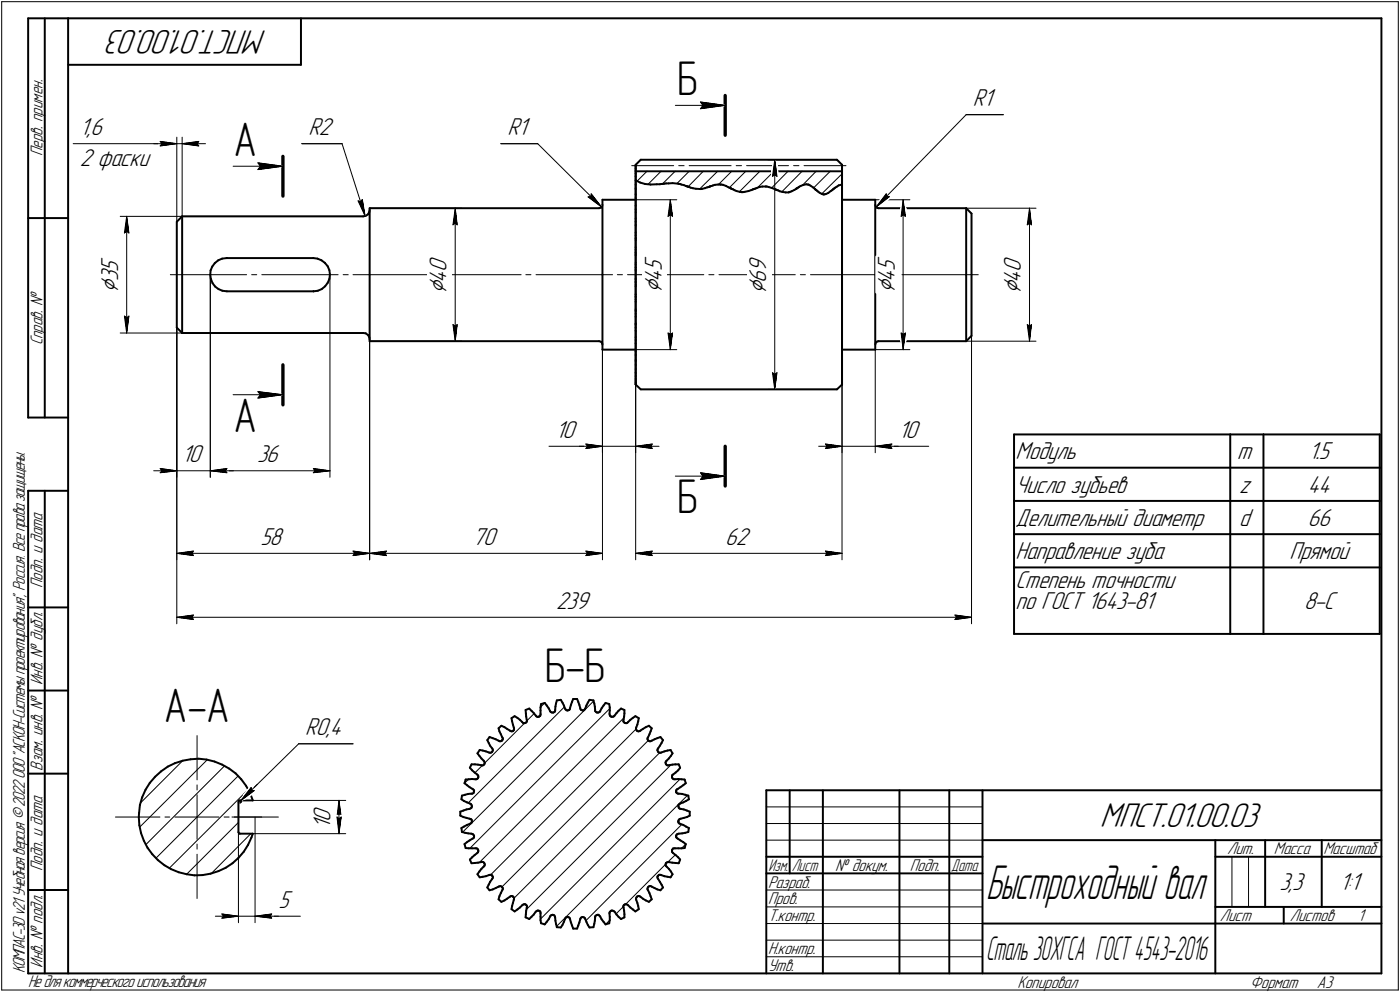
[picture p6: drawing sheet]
<svg xmlns="http://www.w3.org/2000/svg" width="421mm" height="298mm" viewBox="0 0 421 298" stroke-linecap="round" stroke-linejoin="round" font-family="sans-serif">
<defs><g id="words">
<text font-size="15.1" x="296.5" y="270.1">Быстроходный вал</text>
<g font-size="14.6">
<text x="203.7" y="28.6">Б</text>
<text x="70.3" y="46.9">А</text>
<text x="70.3" y="129.8">А</text>
<text x="203.7" y="154.3">Б</text>
<text x="163.8" y="205">Б-Б</text>
<text x="49.3" y="216.9">А-А</text>
</g>
<g font-size="10.9">
<text x="80.2" y="9" transform="rotate(-180 80.2 9)">МПСТ.01.00.03</text>
<text x="330.8" y="248.5">МПСТ.01.00.03</text>
</g>
<text font-size="10.5" x="296.5" y="288.5">Сталь30ХГСА ГОСТ4543-2016</text>
<g font-size="8.5">
<text x="35.6" y="87.9" transform="rotate(-90 35.6 87.9)">Ç</text>
<text x="134.3" y="88.3" transform="rotate(-90 134.3 88.3)">Ç</text>
<text x="199" y="88.1" transform="rotate(-90 199 88.1)">Ç</text>
<text x="230.4" y="88.3" transform="rotate(-90 230.4 88.3)">Ç</text>
<text x="269.1" y="88.1" transform="rotate(-90 269.1 88.1)">Ç</text>
<text x="307" y="88.3" transform="rotate(-90 307 88.3)">Ç</text>
</g>
<g font-size="7.8">
<text x="292.6" y="31.9">R1</text>
<text x="24" y="40.7">1,6</text>
<text x="92.7" y="40.7">R2</text>
<text x="152.6" y="40.7">R1</text>
<text x="24" y="49.8">2 фаски</text>
<text x="35.6" y="81.7" transform="rotate(-90 35.6 81.7)">5</text>
<text x="134.3" y="81.7" transform="rotate(-90 134.3 81.7)">0</text>
<text x="199" y="81.5" transform="rotate(-90 199 81.5)">5</text>
<text x="230.4" y="81.7" transform="rotate(-90 230.4 81.7)">9</text>
<text x="269.1" y="81.5" transform="rotate(-90 269.1 81.5)">5</text>
<text x="307" y="81.7" transform="rotate(-90 307 81.7)">0</text>
<text x="35.6" y="84.5" transform="rotate(-90 35.6 84.5)">3</text>
<text x="134.3" y="84.9" transform="rotate(-90 134.3 84.9)">4</text>
<text x="199" y="84.7" transform="rotate(-90 199 84.7)">4</text>
<text x="230.4" y="84.9" transform="rotate(-90 230.4 84.9)">6</text>
<text x="269.1" y="84.7" transform="rotate(-90 269.1 84.7)">4</text>
<text x="307" y="84.9" transform="rotate(-90 307 84.9)">4</text>
<text x="167.1" y="131.6">10</text>
<text x="270.2" y="131.6">10</text>
<text x="54.7" y="138.9">10</text>
<text x="77.3" y="138.9">36</text>
<text x="305.5" y="138.1">Модуль</text>
<text x="372.1" y="138.1">m</text>
<text x="393.6" y="138.1">1.5</text>
<text x="305.5" y="148.1">Число зубьев</text>
<text x="372.7" y="148.1">z</text>
<text x="393.4" y="148.1">44</text>
<text x="305.5" y="158.1">Делительный диаметр</text>
<text x="372.7" y="158.1">d</text>
<text x="393.4" y="158.1">66</text>
<text x="78.3" y="163.7">58</text>
<text x="142.1" y="163.7">70</text>
<text x="218.1" y="163.7">62</text>
<text x="305.5" y="168.1">Направление зуба</text>
<text x="387.8" y="168.1">Прямой</text>
<text x="305.5" y="176.6">Степень точности</text>
<text x="167.2" y="182.9">239</text>
<text x="305.5" y="183.1">по ГОСТ 1643-81</text>
<text x="392.2" y="183.1">8-С</text>
<text x="91.8" y="221">R0,4</text>
<text x="99.4" y="249.1" transform="rotate(-90 99.4 249.1)">1</text>
<text x="99.4" y="247" transform="rotate(-90 99.4 247)">0</text>
<text x="384.8" y="267.5">3,3</text>
<text x="402.9" y="267.5">1:1</text>
<text x="83.7" y="272.8">5</text>
</g>
<g font-size="5.4">
<text x="12.8" y="46.9" transform="rotate(-90 12.8 46.9)">Перв. примен.</text>
<text x="12.8" y="103.8" transform="rotate(-90 12.8 103.8)">Справ. №</text>
<text x="12.8" y="176.7" transform="rotate(-90 12.8 176.7)">Подп. и дата</text>
<text x="12.8" y="205.8" transform="rotate(-90 12.8 205.8)">Инв. № дубл.</text>
<text x="12.8" y="231.6" transform="rotate(-90 12.8 231.6)">Взам. инв. №</text>
<text x="369.1" y="256.8">Лит.</text>
<text x="383.1" y="256.8">Масса</text>
<text x="398" y="256.8">Масштаб</text>
<text x="12.8" y="261.7" transform="rotate(-90 12.8 261.7)">Подп. и дата</text>
<text x="251.2" y="261.8">№ докум.</text>
<text x="273.6" y="261.8">Подп.</text>
<text x="231" y="266.8">Разраб.</text>
<text x="231" y="271.8">Пров.</text>
<text x="231" y="276.8">Т.контр.</text>
<text x="366.9" y="276.8">Лист</text>
<text x="387.9" y="276.8">Листов</text>
<text x="408.4" y="276.8">1</text>
<text x="231" y="286.8">Н.контр.</text>
<text x="7.5" y="292.5" transform="rotate(-90 7.5 292.5)">КОМПАС-3Dv21 Учебнаяверсия©2022ООО&quot;АСКОН-Системыпроектирования&quot;, Россия. Всеправазащищены.</text>
<text x="12.8" y="290.8" transform="rotate(-90 12.8 290.8)">Инв. № подл.</text>
<text x="231" y="291.8">Утв.</text>
<text x="8.5" y="296.7">Недлякоммерческогоиспользования</text>
<text x="306" y="296.8">Копировал</text>
<text x="376" y="296.8">Формат</text>
<text x="396" y="296.8">A3</text>
</g>
<g font-size="5.3">
<text x="231.1" y="261.8">Изм.</text>
<text x="238.1" y="261.8">Лист</text>
<text x="286.1" y="261.8">Дата</text>
</g>
</g></defs>
<g fill="none" stroke="#000" stroke-width=".59">
<path d="M8.5 5.5v120zM8.5 5.5h12zM13.5 5.5v120zM20.5 5.5v287zM20.5 5.5h395zM20.5 19.5h70zM90.5 5.5v14zM415.5 5.5v287zM191.2 50.5v.7zM191.2 54.2v1.3zM191.2 56.8v1.6zM191.2 52.1v.9z"/>
<path d="M191.2 49.7v.3zM191.2 50v.5zM191.2 55.5v1.1zM191.2 59.5v.5zM191.2 56.6v.2zM191.2 58.4v1.1zM191.2 53v1.2zM191.2 51.2v.9zM191.2 49.5v.2zM191.2 49.5v66.1zM191.2 51.5h62zM191.2 54.2l1.3 .7z"/>
<path d="M192.5 54.9l1.5 .4zM192.7 48h59zM192.7 48l-1.5 1.5zM194 55.3l1.7 .2zM195.7 55.5l1.8-.1zM197.5 55.4h1zM198.5 55.4l.4-.1zM198.9 55.3h.2zM199.1 55.3h.2zM199.3 55.3l.2-.1zM199.5 55.2h.3zM199.8 55.2l.5-.1z"/>
<path d="M200.3 55.1h.8zM201.1 55.1l1.2-.1zM202.3 55l1.7 .2zM204 55.2l.3 .1zM204.3 55.3h.3zM204.6 55.3l.3 .2zM204.9 55.5l.8 .1zM205.7 55.6l.5 .3zM206.2 55.9l.3 .1zM206.5 56h.1M206.6 56h.2zM206.8 56h.1"/>
<path d="M206.8 56l.2 .1zM207 56.1l.3 .1zM207.3 56.2l.4 .2zM207.7 56.4l.7 .2zM208.4 56.6l.9 .1zM209.3 56.7l1.4 .1zM210.7 56.8h.1M210.7 56.8h.2zM210.9 56.8l.3-.1zM211.2 56.7l.8-.1zM212 56.6l.7-.3zM212.7 56.3l.4-.1z"/>
<path d="M213.1 56.2l.2-.1zM213.3 56.1h.1M213.4 56.1h.1M213.4 56h.1M213.5 56h.2zM213.7 56l.3-.1zM214 55.9l.5-.2zM214.5 55.7l.6-.2zM215.1 55.5h.9zM216 55.5h.6zM216.6 55.5h.1M216.7 55.5h.2z"/>
<path d="M216.9 55.5h.5zM217.4 55.5l1 .4zM218.4 55.9l.7 .4zM219.1 56.3l.4 .2zM219.5 56.5l.2 .1zM219.7 56.6h.1M219.8 56.6h.1M219.9 56.6h.1M220 56.7l.2 .1zM220.2 56.8l.3 .1zM220.5 56.9l.4 .2zM220.9 57.1l.6 .3z"/>
<path d="M221.5 57.4l1 .3zM222.5 57.7h.5zM223 57.7h.2zM223.2 57.7h.2zM223.4 57.7h.5zM223.9 57.7l1.2-.3zM225.1 57.4l.8-.3zM225.9 57.1l.4-.1zM226.3 57l.2-.1zM226.5 56.9l.2-.1zM226.7 56.8h.1M226.7 56.8l.3-.1z"/>
<path d="M227 56.7l.2-.1zM227.2 56.6l.5-.1zM227.7 56.5l.6-.3zM228.3 56.2l1-.2zM229.3 56h.9zM230.2 56h.2zM230.4 56h.2zM230.6 56l.6 .2zM231.2 56.2l1.1 .4zM232.3 56.6l.5 .1zM232.8 56.7l.4 .2zM233.2 56.9h.1"/>
<path d="M233.3 57h.1zM233.4 57h.1M233.5 57.1h.3zM233.8 57.1l.3 .1zM234.1 57.2l.4 .3zM234.5 57.5l.8 .2zM235.3 57.7l1 .1zM236.3 57.8h.9zM237.2 57.8h.1M237.3 57.7h.3zM237.6 57.7l.5-.2zM238.1 57.5l.8-.4z"/>
<path d="M238.9 57.1l.5-.3zM239.4 56.8l.1-.2zM239.5 56.6h.1M239.6 56.6h.2zM239.8 56.6h.1M239.9 56.5l.2-.2zM240.1 56.3l.3-.2zM240.4 56.1l.4-.2zM240.8 55.9l.7-.3zM241.5 55.6l1-.2zM242.5 55.4l.5 .1zM243 55.5h.1"/>
<path d="M243.1 55.5h.2zM243.3 55.5l.5 .3zM243.8 55.8l.7 .5zM244.5 56.3l.4 .3zM244.9 56.6l.2 .2zM245.1 56.8h.1M245.2 56.9h.1M245.3 57h.1M245.4 57.1h.1zM245.5 57.1l.2 .2zM245.7 57.3l.3 .3zM246 57.6l.5 .3z"/>
<path d="M246.5 57.9l.6 .4zM247.1 58.3l.5 .1zM247.6 58.4h.1zM247.7 58.4h.2zM247.9 58.4l.4-.1zM248.3 58.3l.8-.3zM249.1 58l.8-.6zM249.9 57.4l.4-.3zM250.3 57.1l.1-.1zM250.4 57l.2-.2zM250.6 56.8l.2-.1zM250.8 56.7l.2-.1z"/>
<path d="M251 56.6l.2-.2zM251.2 56.4l.4-.3zM251.6 56.1l.6-.4zM251.7 48l1.5 1.5zM252.2 55.7l1-.2zM253.2 56.8v1.6zM253.2 54.2v1.3zM253.2 50.5v.7zM253.2 52.1v.9zM253.2 49.7v.3zM253.2 53v1.2zM253.2 50v.5z"/>
<path d="M253.2 56.6v.2zM253.2 55.5v1.1zM253.2 51.2v.9zM253.2 49.5v.2zM253.2 59.5v.5zM253.2 58.4v1.1zM253.2 49.5v66.1zM8.5 65.5h12zM53.2 66.6l1.6-1.6zM53.2 66.6v31.9zM54.8 65h54.4zM54.8 65v35.1z"/>
<path d="M64.6 79.1l-.8 1zM64.6 79.1l1-.9zM65.6 78.2l1.2-.5zM66.8 77.7l1.4-.1zM68.2 77.6h.1M68.2 77.6h26zM94.2 77.6l1.3 .1zM95.5 77.7l1.2 .5zM96.7 78.2l1 .8zM97.7 79l.9 1zM109.2 65l.8-.1zM110 64.9l.7-.5z"/>
<path d="M111.1 63.7l-.4 .7zM111.2 62.6h69zM111.2 62.6v19.9zM111.2 63.1l-.1 .6zM180.2 62.6l.6-.2zM181.1 61.9l-.3 .5zM181.2 60v22.5zM181.2 60h10zM181.2 61.6l-.1 .3zM191.2 72.1v2.2zM191.2 63.8v1.9zM191.2 67.7v2.2z"/>
<path d="M191.2 76.7v2.3zM191.2 60v1.8zM191.2 70.7v.8zM191.2 74.3v.7zM191.2 69.9v.8zM191.2 71.7v.4zM191.2 79v.5zM191.2 61.8v1.1zM191.2 62.9v.9zM191.2 66.6v1zM191.2 76v.5zM191.2 65.7v.9z"/>
<path d="M191.2 67.6v.1zM191.2 75.9v.1zM191.2 71.5v.2zM191.2 76.5v.2zM191.2 79.5v.8zM191.2 75v.9zM253.2 60v1.8zM253.2 76.7v2.3zM253.2 67.7v2.2zM253.2 72.1v2.2zM253.2 63.8v1.9zM253.2 60h10z"/>
<path d="M253.2 70.7v.8zM253.2 71.5v.2zM253.2 74.3v.7zM253.2 61.8v1.1zM253.2 75v.9zM253.2 76.5v.2zM253.2 69.9v.8zM253.2 65.7v.9zM253.2 79v.5zM253.2 71.7v.4zM253.2 76v.5zM253.2 75.9v.1z"/>
<path d="M253.2 67.6v.1zM253.2 66.6v1zM253.2 62.9v.9zM253.2 79.5v.8zM263.2 60v22.5zM263.2 61.6l.2 .5zM263.4 62.1l.4 .4zM263.8 62.5l.4 .1zM264.2 62.6h26.4zM290.6 62.6l1.6 1.6zM290.6 62.6v19.9zM292.2 64.2v18.3z"/>
<path d="M53.2 98.5l1.6 1.6zM63.2 82.5l.2 1.3zM63.3 81.3l-.1 1.2zM63.4 83.8l.5 1.3zM63.8 80.1l-.5 1.2zM63.9 85.1l.8 1zM64.7 86.1l1 .8zM65.7 86.9l1.2 .5zM66.9 87.4l1.3 .1zM68.2 87.5h26zM94.3 87.5h.1M94.3 87.5l1.3-.1z"/>
<path d="M95.6 87.4l1.2-.5zM96.8 86.9l1-.9zM98.6 80l.5 1.2zM98.6 85l-.8 1zM99.1 81.2l.1 1.3zM99.1 83.8l-.5 1.2zM99.2 82.5l-.1 1.3zM111.2 82.5v20zM181.2 82.5v22.6zM191.2 90.7v2.3zM191.2 95.2v2.1zM191.2 81.4v2.3z"/>
<path d="M191.2 86v2.4zM191.2 99.4v1.9zM191.2 98.5v.9zM191.2 93v.3zM191.2 80.3v.1zM191.2 90v.7zM191.2 81v.4zM191.2 84.7v.1zM191.2 88.4v.2zM191.2 97.5v1zM191.2 89.1v.1zM191.2 89.2v.8z"/>
<path d="M191.2 93.3v.2zM191.2 84.8v.8zM191.2 84v.7zM191.2 85.6v.4zM191.2 97.4v.1zM191.2 83.7v.3zM191.2 93.5v.8zM191.2 97.3h.1M191.2 94.3v.9zM191.2 88.6v.5zM191.2 80.4v.6zM253.2 95.2v2.1z"/>
<path d="M253.2 90.7v2.3zM253.2 86v2.4zM253.2 81.4v2.3zM253.2 99.4v1.9zM253.2 93.3v.2zM253.2 80.4v.6zM253.2 97.5v1zM253.2 97.4v.1zM253.2 81v.4zM253.2 90v.7zM253.2 83.7v.3zM253.2 98.5v.9z"/>
<path d="M253.2 89.2v.8zM253.2 85.6v.4zM253.2 84.7v.1zM253.2 97.3h.1M253.2 88.4v.2zM253.2 84.8v.8zM253.2 93.5v.8zM253.2 93v.3zM253.2 80.3v.1zM253.2 94.3v.9zM253.2 89.1v.1zM253.2 88.6v.5z"/>
<path d="M253.2 84v.7zM263.2 82.5v22.6zM290.6 82.5v20zM292.2 82.5v18.4zM54.8 100.1h54.4zM109.2 100.1l.8 .1zM110 100.2l.7 .5zM110.7 100.7l.4 .6zM111.1 101.3l.1 .7zM111.2 102.5h69zM180.2 102.5l.6 .2zM180.8 102.7l.3 .4z"/>
<path d="M181.1 103.1l.1 .4zM181.2 105.1h10zM191.2 113.9v.6zM191.2 109.6v1.3zM191.2 106.7v1.5zM191.2 112v1zM191.2 115v.3zM191.2 115.5h.1M191.2 115.6l1.5 1.4zM191.2 103.2v1.8zM191.2 113v.9zM191.2 115.3v.2z"/>
<path d="M191.2 101.3v.9zM191.2 108.5v1.1zM191.2 105v.6zM191.2 102.2v1zM191.2 108.2v.3zM191.2 114.5v.5zM191.2 110.9v1.1zM191.2 105.6v1.1zM192.7 117h59zM251.7 117l1.5-1.4zM253.2 112v1zM253.2 115.5h.1"/>
<path d="M253.2 115v.3zM253.2 109.6v1.3zM253.2 106.7v1.5zM253.2 103.2v1.8zM253.2 113.9v.6zM253.2 105.1h10zM253.2 110.9v1.1zM253.2 114.5v.5zM253.2 101.3v.9zM253.2 105v.6zM253.2 108.5v1.1zM253.2 108.2v.3z"/>
<path d="M253.2 102.2v1zM253.2 105.6v1.1zM253.2 113v.9zM253.2 115.3v.2zM263.4 103l-.2 .5zM263.4 103l.4-.4zM263.8 102.6l.4-.1zM264.2 102.5h26.4zM290.6 102.5l1.6-1.6zM8.5 125.5h12zM305 130.6v9.9zM305 130.6h65z"/>
<path d="M370 130.6h10zM370 130.6v9.9zM380 130.6h35zM380 130.6v9.9zM415 130.6v9.9zM8.5 147.5v145zM8.5 147.5h12zM13.5 147.5v145zM305 140.5v10zM305 150.5v10zM305 140.5h65zM305 150.5h65z"/>
<path d="M370 140.5h10zM370 150.5h10zM370 140.5v10zM370 150.5v10zM380 140.5h35zM380 150.5h35zM380 140.5v10zM380 150.5v10zM415 140.5v10zM415 150.5v10zM305 160.5v10zM305 170.5v20z"/>
<path d="M305 160.5h65zM305 170.5h65zM370 160.5h10zM370 170.5h10zM370 160.5v10zM370 170.5v20zM380 160.5h35zM380 170.5h35zM380 160.5v10zM380 170.5v20zM415 160.5v10zM415 170.5v20z"/>
<path d="M8.5 182.5h12zM305 190.5h65zM370 190.5h10zM380 190.5h35zM8.5 207.5h12zM149.9 218.9l.9-.8zM149.9 218.9l.3 .9zM150.2 219.8l.4 .8zM150.8 218.1l.9 .4zM151.7 218.5l.8 .5zM152.5 219l.8 .5zM153.3 219.5l.3 .2z"/>
<path d="M153.6 219.7l.3 .1zM153.8 215.8l1-.6zM153.8 215.8l.2 .9zM153.9 219.8l.4-.1zM154 216.7l.3 1.1zM154.3 217.8l.2 .8zM154.3 219.5h.1M154.3 219.5v.2zM154.5 218.6l.1 .3zM154.6 219.3l-.2 .2zM154.6 218.9v.4zM154.8 215.2l.8 .5z"/>
<path d="M155.6 215.7l.8 .6zM156.4 216.3l.7 .7zM157.1 217l.2 .3zM157.3 217.3h.3zM157.6 217.3h.4zM158 217.3l.2-.1zM158.1 213.4l1.1-.5zM158.1 213.4l.1 1zM158.2 217.2l.2-.3zM158.2 214.4v.9zM158.2 215.3l.2 1zM158.4 216.3l.1 .3z"/>
<path d="M158.5 216.6l-.1 .3zM159.2 212.9l.7 .7zM159.9 213.6l.6 .7zM160.5 214.3l.6 .8zM161.1 215.1l.3 .2zM161.4 215.3l.3 .2zM161.7 215.5l.3-.1zM162 215.4l.1-.1zM162.1 215.3h.1M162.2 215.3l.3-.2zM162.6 213.5v1zM162.6 212.6v.9z"/>
<path d="M162.6 214.8l-.1 .3zM162.6 214.5v.3zM162.7 211.6l1.1-.4zM162.7 211.6l-.1 1zM163.8 211.2l.6 .8zM164.4 212l.6 .9zM165 212.9l.4 .8zM165.4 213.7l.2 .3zM165.6 214l.3 .1zM165.9 214.1h.4zM166.3 214.1h.2zM166.5 214.1l.3-.1z"/>
<path d="M167 213.6l-.2 .4zM167 213.4v.2zM167 212.3v1.1zM167.2 211.4l-.2 .9zM167.5 210.5l1.2-.2zM167.5 210.5l-.3 .9zM168.7 210.3l.5 .9zM169.2 211.2l.4 .8zM169.6 212l.3 .9zM169.9 212.9l.2 .3zM170.1 213.2l.2 .2zM170.3 213.4l.4 .1z"/>
<path d="M170.7 213.5l.2-.1zM170.9 213.4h.3zM171.4 213.1l-.2 .3zM171.4 212.8v.3zM171.7 211.8l-.3 1zM172 210.9l-.3 .9zM172.4 210.1h1.2zM172.4 210.1l-.4 .8zM173.6 210.1l.3 .8zM173.9 210.9l.3 .9zM174.2 211.8l.3 1zM174.5 212.8l.1 .3z"/>
<path d="M174.6 213.1l.2 .3zM174.8 213.4h.3zM175.1 213.4l.2 .1zM175.3 213.5h.1M175.3 213.5l.3-.1zM175.6 213.4l.3-.2zM176 212.9l-.1 .3zM176.4 212l-.4 .9zM176.8 211.2l-.4 .8zM177.3 210.3l-.5 .9zM177.3 210.3l1.2 .2zM178.5 210.5l.2 .9z"/>
<path d="M178.7 211.4l.2 .9zM178.9 212.3l.1 1.1zM179 213.4v.3zM179 213.7l.2 .3zM179.2 214l.3 .1zM179.5 214.1h.2zM179.7 214.1h.3zM180 214.1l.3-.1zM180.5 213.7l-.2 .3zM180.9 212.9l-.4 .8zM181.5 212l-.6 .9zM182.1 211.2l-.6 .8z"/>
<path d="M182.1 211.2l1.1 .4zM183.2 211.6l.2 1zM183.3 214.5l.1 .4zM183.4 214.9l.1 .2zM183.4 212.6v.9zM183.4 213.5l-.1 1zM183.5 215.1l.2 .2zM183.7 215.3l.2 .1zM183.9 215.4h.1M184 215.4h.3zM184.3 215.4l.3-.1zM184.6 215.3l.2-.2z"/>
<path d="M185.4 214.3l-.6 .8zM186 213.6l-.6 .7zM186 213.6l.8-.7zM186.8 212.9l1 .5zM187.5 216.7v.2zM187.5 216.3v.4zM187.5 216.9l.3 .3zM187.7 215.3l-.2 1zM187.8 217.2l.2 .1zM187.8 213.4v1zM187.8 214.4l-.1 .9zM188 217.3h.3z"/>
<path d="M188.3 217.3h.3zM188.6 217.3l.3-.3zM188.9 217l.7-.7zM189.6 216.3l.7-.6zM190.3 215.7l.8-.5zM191.1 215.2l1 .6zM191.3 218.9v.4zM191.3 218.6v.3zM191.3 219.3l.2 .2zM191.5 219.5l.2 .2zM191.7 217.8l-.4 .8zM191.7 219.7l.3 .1z"/>
<path d="M191.9 216.7l-.2 1.1zM192 219.8l.4-.1zM192.1 215.8l-.2 .9zM192.4 219.7l.2-.2zM192.6 219.5l.8-.5zM193.4 219l.8-.5zM194.2 218.5l1-.4zM195.2 218.1l.8 .8zM195.7 219.8l-.4 .8zM196 218.9l-.3 .9zM8.5 232.5h12zM42.8 239.6l-.7 2.3z"/>
<path d="M43.8 237.3l-1 2.3zM45 235.3l-1.2 2zM46.7 233.4l1.7-1.6zM46.7 233.4l-1.7 1.9zM48.4 231.8l2.1-1.4zM50.5 230.4l2.1-1zM52.6 229.4l2.3-.8zM54.9 228.6l2.4-.4zM57.3 228.2l2.5-.2zM59.8 228l2.3 .3zM62.1 228.3l2.4 .6zM64.5 228.9l2.3 .9z"/>
<path d="M66.8 229.8l2.1 1.2zM68.9 231l2 1.4zM70.9 232.4l1.7 1.8zM72.6 234.2l1.4 1.9zM74 236.1l1.2 2.2zM75.2 238.3l.8 2.2zM138.9 239.1l-.1 1.1zM138.9 239.1l1-.3zM139.7 235.4l.8 .6zM139.9 238.8l.9-.2zM140 234.3l-.3 1.1zM140 234.3l1-.1z"/>
<path d="M140.5 236l.7 .6zM140.8 238.6l.9-.1zM141 234.2l1-.1zM141.2 236.6l.9 .5zM141.3 230.7l.7 .8zM141.7 238.5h.4zM141.8 229.7h1zM141.8 229.7l-.5 1zM142 231.5l.7 .7zM142 234.1l.9 .1zM142.1 238.5l.3-.2zM142.1 237.1l.2 .1z"/>
<path d="M142.3 237.2l.3 .3zM142.5 238l-.1 .3zM142.6 237.8l-.1 .2zM142.6 237.5v.3zM142.7 232.2l.8 .5zM142.8 229.7l1 .1zM142.9 234.2h.4zM143.3 234.2l.3-.2zM143.5 232.7l.2 .2zM143.6 226.4l.6 .8zM143.7 232.9l.1 .3zM143.8 233.8l-.2 .2z"/>
<path d="M143.8 229.8l.9 .2zM143.8 233.6h.1M143.8 233.2v.3zM143.8 233.6v.2zM144.2 227.2l.6 .7zM144.3 225.4l-.7 1zM144.3 225.4l.9 .2zM144.7 230h.3zM144.8 227.9l.7 .7zM145 230h.4zM145.2 225.6l.9 .2zM145.4 230l.2-.3z"/>
<path d="M145.5 228.6l.1 .3zM145.6 228.9l.2 .3zM145.7 229.5l-.1 .2zM145.8 229.2l-.1 .3zM146.1 225.8l1 .3zM146.6 222.4l.4 .9zM147 223.3l.4 .8zM147.1 226.1l.3 .1zM147.2 221.5l1 .3zM147.2 221.5l-.6 .9zM147.4 224.1l.6 .8zM147.4 226.2l.3-.1z"/>
<path d="M147.7 226.1l.3-.1zM148 224.9l.2 .2zM148.1 225.8l-.1 .2zM148.2 221.8l.9 .4zM148.2 225.1l.1 .4zM148.3 225.5l-.2 .3zM149.1 222.2l.8 .4zM149.9 222.6l.4 .2zM150.3 222.8h.3zM150.6 222.8l.3-.2zM150.6 220.6l.4 1zM150.9 222.6l.1-.1z"/>
<path d="M151 222.5h.1M151 221.6l.2 .2zM151.2 222.2l-.2 .2zM151.2 221.8v.4zM194.7 221.8v.4zM194.7 222.2l.2 .3zM194.9 221.6l-.2 .2zM194.9 222.5l.2 .1zM195.1 222.6l.2 .2zM195.3 220.6l-.4 1zM195.3 222.8h.4zM195.7 222.8l.3-.2z"/>
<path d="M196 222.6l.8-.4zM196.8 222.2l.9-.4zM197.7 225.5l.2 .3zM197.7 221.8l.9-.3zM197.8 225.1l-.1 .4zM197.9 225.8l.1 .2zM198 224.9l-.2 .2zM198 226l.2 .1zM198.2 226.1l.3 .1zM198.5 224.1l-.5 .8zM198.5 226.2l.4-.1zM198.6 221.5l.8 .9z"/>
<path d="M198.9 226.1l.9-.3zM199 223.3l-.5 .8zM199.4 222.4l-.4 .9zM199.8 225.8l.9-.2zM200.2 229.2v.3zM200.2 229.5l.1 .2zM200.2 228.9l.3-.3zM200.2 228.9v.3zM200.3 229.7l.3 .3zM200.6 230h.3zM200.7 225.6l1-.2zM200.9 230h.4z"/>
<path d="M201.2 227.9l-.7 .7zM201.3 230l.9-.2zM201.7 225.4l.6 1zM201.8 227.2l-.6 .7zM202.1 233.6l.1 .2zM202.1 233.3v.3zM202.2 233.8l.2 .2zM202.2 232.9l.2-.2zM202.2 232.9l-.1 .4zM202.2 229.8l.9-.1zM202.3 226.4l-.5 .8zM202.4 234l.3 .2z"/>
<path d="M202.4 232.7l.8-.5zM202.7 234.2h.3zM203 234.2l1-.1zM203.1 229.7h1zM203.2 232.2l.8-.7zM203.4 237.8v.2zM203.4 237.5v.3zM203.4 238h.1M203.4 238.1l.1 .2zM203.5 237.2l.4-.1zM203.5 237.2l-.1 .3zM203.5 238.3l.4 .2z"/>
<path d="M203.9 237.1l.7-.5zM203.9 238.5h.2zM204 234.1l1 .1zM204.1 229.7l.5 1zM204.1 238.5l1 .1zM204.6 230.7l-.6 .8zM204.6 236.6l.9-.6zM205 234.2l.9 .1zM205.1 238.6l1 .2zM205.5 236l.7-.6zM205.9 234.3l.3 1.1zM206.1 238.8l.9 .3z"/>
<path d="M207 239.1l.2 1.1zM230.5 237.5h185zM230.5 237.5v55zM237.5 237.5v25zM247.5 237.5v55zM270.5 237.5v55zM285.5 237.5v55zM295.5 237.5v55zM41.7 245.5l.2 2.5zM41.8 244.3l-.1 1.2zM41.9 248l.5 2.4zM42.1 241.9l-.3 2.4z"/>
<path d="M42.4 250.4l.9 2.2zM43.3 252.6l1.1 2.2zM44.4 254.8l1.4 1.9zM45.8 256.7l1.7 1.8zM47.5 258.5l1.9 1.5zM69.9 259.4l1.8-1.6zM71.7 250.1l.2 .3zM71.7 241v9.1zM71.9 240.6l.2-.1zM71.9 240.6l-.2 .4zM71.9 250.4l.2 .1zM72.1 250.5h3.9z"/>
<path d="M72.1 240.5h3.9zM73.3 255.9l-1.6 1.9zM74.6 253.9l-1.3 2zM75.6 251.7l-1 2.2zM76 250.5l-.4 1.2zM138.4 243.9l1-.3zM138.4 243.9v1.2zM138.4 245.1l1 .4zM138.8 240.2l.7 .5zM138.8 248.8l.7-.4zM138.8 248.8l.1 1.2zM138.9 250l1 .3z"/>
<path d="M139.4 243.6l.9-.4zM139.4 245.5l.9 .3zM139.5 240.7l1 .4zM139.5 248.4l1-.5zM139.7 253.7l.3 1.1zM139.7 253.7l.8-.6zM139.9 250.3l.9 .1zM140 254.8l1 .1zM140.3 243.2l.9-.1zM140.3 245.8l.9 .2zM140.5 241.1l.8 .4zM140.5 247.9l.8-.3z"/>
<path d="M140.5 253.1l.7-.5zM140.8 250.4l.9 .1zM141 254.9h1zM141.2 243.1l.4-.2zM141.2 246l.4 .1zM141.2 252.6l.9-.5zM141.3 241.5l.3 .1zM141.3 258.3l.5 1.1zM141.3 258.3l.7-.7zM141.3 247.6l.3-.2zM141.6 242.9l.2-.2zM141.6 246.1l.2 .2z"/>
<path d="M141.6 241.6l.2 .3zM141.6 247.4l.3-.3zM141.7 250.5l.4 .1zM141.8 246.3l.1 .3zM141.8 241.9l.1 .3zM141.8 259.4l1-.1zM141.9 242.4l-.1 .3zM141.9 242.2v.2zM141.9 246.9v.2zM141.9 246.6v.3zM142 254.9h.9zM142 257.6l.7-.6z"/>
<path d="M142.1 252.1l.3-.2zM142.1 250.6l.2 .2zM142.3 250.8l.2 .2zM142.5 251l.1 .2zM142.6 251.5l-.2 .4zM142.6 251.2v.3zM142.7 257l.8-.6zM142.8 259.3l1-.1zM142.9 254.9h.4zM143.3 254.9l.2 .1zM143.5 255l.3 .3zM143.8 255.4h.1"/>
<path d="M143.8 259.2l.9-.1zM143.8 256.1l-.3 .3zM143.8 255.4v.1zM143.8 255.9v.2zM143.8 255.5v.4zM144.7 259.1l.3-.1zM145 259l.4 .1zM145.4 259.1l.2 .2zM145.6 259.3l.1 .2zM145.7 259.5l.1 .3zM145.8 259.8l-.1 .4zM200.2 259.9v.3z"/>
<path d="M200.2 259.5h.1M200.2 259.6v.3zM200.3 259.3l.3-.1zM200.3 259.3l-.1 .2zM200.6 259.2l.3-.1zM200.9 259.1h.4zM201.3 259.1l.9 .1zM202.1 255.5v.4zM202.1 255.9l.1 .2zM202.2 259.2l.9 .1zM202.2 255.4l-.1 .1zM202.2 256.1l.2 .3z"/>
<path d="M202.4 255l.3-.1zM202.4 255l-.2 .4zM202.4 256.4l.8 .6zM202.7 254.9h.3zM203 254.9h1zM203.1 259.3l1 .1zM203.2 257l.8 .6zM203.4 251.2h.1M203.4 251.3v.3zM203.4 251.6l.2 .3zM203.4 251v.2zM203.5 250.8l.3-.2z"/>
<path d="M203.5 250.8l-.1 .2zM203.6 251.9l.3 .2zM203.8 250.6l.3-.1zM203.9 252.1l.7 .5zM204 257.6l.6 .7zM204 246.9h.1M204 246.9v.3zM204 254.9h1zM204 247.2l.3 .3zM204 246.6v.3zM204 242.4l.1 .3zM204 242.2v.2z"/>
<path d="M204 241.9v.3zM204.1 250.5l1-.1zM204.1 242.7l.3 .3zM204.1 246.4l-.1 .2zM204.3 247.5l.3 .1zM204.3 241.6l.3-.1zM204.3 241.6l-.3 .3zM204.4 243l.3 .1zM204.4 246.1l.3-.1zM204.4 246.1l-.3 .3zM204.6 258.3l-.5 1.1zM204.6 241.5l.9-.4z"/>
<path d="M204.6 247.6l.9 .3zM204.6 252.6l.9 .5zM204.7 243.1l1 .1zM204.7 246l1-.2zM205 254.9l.9-.1zM205.1 250.4l1-.1zM205.5 241.1l.8-.4zM205.5 253.1l.7 .6zM205.5 247.9l.8 .5zM205.7 243.2l.9 .4zM205.7 245.8l.9-.3zM206.1 250.3l.9-.3z"/>
<path d="M206.2 253.7l-.3 1.1zM206.3 240.7l.9-.5zM206.3 248.4l.9 .4zM206.6 243.6l.8 .3zM206.6 245.5l.8-.4zM207.2 248.8l-.2 1.2zM207.4 243.9v1.2zM230.5 257.5h65zM295.5 252.5h120zM365.5 252.5v40zM365.5 257.5h15zM380.5 252.5v20z"/>
<path d="M380.5 257.5h35zM397.5 252.5v20zM8.5 267.5h12zM49.4 260l2.1 1.2zM51.5 261.2l2.3 .9zM53.8 262.1l2.3 .6zM56.1 262.7l2.4 .4zM58.5 263.1l2.5-.1zM61 263l2.3-.4zM63.3 262.6l2.4-.8zM65.7 261.8l2.2-1zM67.9 260.8l2-1.4z"/>
<path d="M143.6 262.7l.7 1zM144.2 261.9l-.6 .8zM144.3 263.7l.9-.2zM144.8 261.1l-.6 .8zM144.8 261.1l.7-.7zM145.2 263.5l.9-.2zM145.5 260.4l.2-.2zM146.1 263.3l1-.3zM146.6 266.7l.6 .8zM147 265.9l-.4 .8zM147.1 263l.3-.1zM147.2 267.5l1-.2z"/>
<path d="M147.4 265l-.4 .9zM147.4 262.9h.3zM147.7 262.9l.3 .2zM148 264.2l-.6 .8zM148.1 263.2h.1M148 263.1h.1M148.1 263.2l.2 .4zM148.2 267.3l.9-.4zM148.2 263.9l-.2 .3zM148.3 263.6l-.1 .3zM149.1 266.9l.8-.5zM149.9 266.4h.3z"/>
<path d="M149.9 270.3l.9 .7zM150.2 266.4l.3-.1zM150.2 269.3l-.3 1zM150.5 266.3l.4 .1zM150.6 268.4l-.4 .9zM150.8 271l.9-.4zM150.9 266.4l.1 .2zM151 267.5l-.4 .9zM151 266.6l.2 .3zM151.2 267.2l-.2 .3zM151.2 266.9v.3zM151.7 270.6l.8-.5z"/>
<path d="M152.5 270.1l.8-.6zM153.3 269.5l.3-.2zM153.6 269.3l.3-.1zM153.8 273.2l1 .7zM153.9 269.2l.3 .2zM154 272.3l-.2 .9zM154.3 269.4h.1M154.3 271.4l-.3 .9zM154.3 269.5h.1M154.3 269.5l.3 .2zM154.5 270.4l-.2 1zM154.6 270.1l-.1 .3z"/>
<path d="M154.6 269.7v.4zM154.8 273.9l.8-.6zM155.6 273.3l.8-.6zM157.1 272l-.7 .7zM157.1 272l.2-.1zM157.3 271.9l.3-.2zM157.6 271.7l.3 .1zM158 271.8h.1M158 271.8l.2 .1zM158.1 275.7l1.1 .5zM158.2 271.9l.2 .2zM158.2 274.7l-.1 1z"/>
<path d="M158.2 273.7v1zM158.4 272.1l.1 .4zM158.4 272.8l-.2 .9zM158.5 272.5l-.1 .3zM159.2 276.2l.7-.7zM160.5 274.8l-.6 .7zM161.1 274l-.6 .8zM161.1 274l.3-.2zM161.4 273.8l.2-.2zM161.6 273.6h.4zM162 273.6l.1 .1zM162.1 273.7l.4 .2z"/>
<path d="M162.5 273.9l.1 .3zM162.6 274.2v.4zM162.6 276.5l.1 1zM162.6 275.5v1zM162.6 274.6v.9zM162.7 277.5l1.1 .3zM164.4 277l-.6 .8zM165 276.3l-.6 .7zM165.4 275.4l-.4 .9zM165.6 275.2l.3-.2zM165.6 275.2l-.2 .2zM165.9 275l.3-.1z"/>
<path d="M166.3 274.9h.1M166.3 274.9l.2 .1zM166.5 275l.2 .1zM166.7 275.1l.2 .3zM166.9 275.4l.1 .4zM167 275.8v.9zM167 276.7l.2 .9zM167.2 277.6l.3 1zM167.5 278.6l1.2 .1zM169.2 278l-.5 .7zM169.6 277l-.4 1zM169.9 276.2l-.3 .8z"/>
<path d="M170.1 275.8l-.2 .4zM170.3 275.7l.3-.1zM170.3 275.7l-.2 .1zM170.7 275.6h.1M170.7 275.6h.2zM170.9 275.6l.2 .1zM171.1 275.7l.3 .2zM171.4 275.9v.4zM171.4 276.3l.3 .9zM171.7 277.2l.3 .9zM172 278.1l.4 1zM172.4 279.1h1.2z"/>
<path d="M173.9 278.1l-.3 1zM174.2 277.2l-.3 .9zM174.5 276.3l-.3 .9zM174.6 276l-.1 .3zM174.8 275.8l.3-.2zM174.8 275.8l-.2 .2zM175.1 275.6h.2zM175.3 275.6l.3 .1zM175.6 275.7l.3 .1zM175.9 275.8l.1 .4zM176 276.2l.4 .8zM176.4 277l.4 1z"/>
<path d="M176.8 278l.5 .7zM177.3 278.7l1.2-.1zM178.7 277.6l-.2 1zM178.9 276.7l-.2 .9zM179 275.4v.4zM179 275.8l-.1 .9zM179.2 275.2l.3-.2zM179.2 275.2l-.2 .2zM179.5 275l.2-.1zM179.7 274.9h.3zM180 274.9l.3 .3zM180.3 275.2l.2 .2z"/>
<path d="M180.5 275.4l.4 .9zM180.9 276.3l.6 .7zM181.5 277l.6 .8zM182.1 277.8l1.1-.3zM183.3 274.6l.1 .9zM183.3 274.2v.4zM183.4 275.5v1zM183.4 276.5l-.2 1zM183.5 274l-.2 .2zM183.7 273.7l.2-.1zM183.7 273.7l-.2 .3zM183.9 273.6h.3z"/>
<path d="M184.2 273.6l.4 .2zM184.6 273.8l.2 .2zM184.8 274l.6 .8zM185.4 274.8l.6 .7zM186 275.5l.8 .7zM186.8 276.2l1-.5zM187.5 272.5v.3zM187.5 272.1l.3-.2zM187.5 272.1v.4zM187.5 272.8l.2 .9zM187.7 273.7l.1 1zM187.8 271.9h.1"/>
<path d="M187.8 274.7v1zM187.8 271.9l.2-.1zM188 271.8l.3-.1zM188.3 271.7l.3 .2zM188.6 271.9l.3 .1zM188.9 272l.7 .7zM189.6 272.7l.7 .6zM190.3 273.3l.8 .6zM191.1 273.9l1-.7zM191.3 270.2v.2zM191.3 269.8v.4zM191.3 270.4l.4 1z"/>
<path d="M191.5 269.5l-.2 .3zM191.5 269.5l.2-.1zM191.7 271.4l.2 .9zM191.7 269.4l.3-.2zM191.9 272.3l.2 .9zM192 269.2l.4 .1zM192.4 269.3l.2 .2zM192.6 269.5l.8 .6zM193.4 270.1l.8 .5zM194.2 270.6l1 .4zM194.7 267v.3zM194.7 267.3l.2 .2z"/>
<path d="M194.9 267.5l.4 .9zM194.9 266.6l-.2 .4zM195.1 266.4l-.2 .2zM195.1 266.4l.2-.1zM195.2 271l.8-.7zM195.3 268.4l.4 .9zM195.3 266.3h.4zM195.7 269.3l.3 1zM195.7 266.3l.3 .1zM196 266.4l.8 .5zM196.8 266.9l.9 .4zM197.7 263.6l.1 .3z"/>
<path d="M197.7 267.3l.9 .2zM197.8 263.3l-.1 .3zM197.8 263.9l.2 .3zM197.9 263.2h.1M198 263.1h.1M198 264.2l.5 .8zM198.2 262.9h.3zM198.2 262.9l-.2 .2zM198.5 265l.5 .9zM198.5 262.9l.4 .1zM198.9 263l.9 .3zM199 265.9l.4 .8z"/>
<path d="M199.4 266.7l-.8 .8zM199.8 263.3l.9 .2zM200.2 260.2l.3 .2zM200.5 260.4l.7 .7zM200.7 263.5l1 .2zM201.2 261.1l.6 .8zM201.8 261.9l.5 .8zM202.3 262.7l-.6 1zM230.5 262.5h65zM295.5 277.5h70zM365.5 277.5h50zM365.5 272.5h50z"/>
<path d="M386.1 272.5v5zM8.5 292.5h12zM20.5 292.5h395z"/>
</g>
<g fill="none" stroke="#000" stroke-width=".3">
<path d="M.5 .5v297zM.5 .5h420zM420.5 .5v297zM203.1 31.7h15zM210.7 32.7l7.4-1zM210.7 30.6l.7 1.1zM210.7 30.6l7.4 1.1zM211.4 31.7l-.7 1zM290.6 34.5h11.2zM290.6 34.5l-27.1 27.7zM22 43.2h26.2zM46.2 43.2h7z"/>
<path d="M48.2 43.2h5zM48.2 42.5l5 .7zM48.2 42.5l.5 .7zM48.2 43.9l5-.7zM48.7 43.2l-.5 .7zM53.2 41.2v25.4zM53.2 43.2h1.6zM54.8 41.2v23.8zM54.8 43.2l5 .7zM54.8 43.2l5-.7zM54.8 43.2h7zM59.3 43.2l.5 .7z"/>
<path d="M59.8 42.5l-.5 .7zM70.1 50h15zM77.6 51l7.5-1zM77.6 48.9l.7 1.1zM77.6 48.9l7.5 1.1zM78.3 50l-.7 1zM90.8 43.2h12.1zM102.9 43.2l6.9 21.7zM109 59.9l-.5 .7zM109 59.9l.8 5zM150.6 43.2h11.1zM161.7 43.2l19.2 19z"/>
<path d="M176.9 59.2l4 3zM176.9 59.2l.8-.1zM177.8 58.3l-.1 .8zM177.8 58.3l3.1 3.9zM190 49.8h12.6zM194.6 51.5l-3 2.9zM194.9 55.4l3.9-3.9zM199.3 55.2l3.7-3.7zM203.6 55.1l3.7-3.6zM204.1 49.8h1.6zM207.3 49.8h12.6zM210.4 56.8l5.4-5.3z"/>
<path d="M211.5 51.5l-4.6 4.6zM216.1 55.5l3.9-4zM219.4 56.4l4.9-4.9zM221.4 49.8h1.6zM222.3 57.7l6.2-6.2zM224.5 49.8h12.7zM227.8 56.4l4.9-4.9zM231 48h20.7zM232.3 53l.7-.5zM233 48l.7 5zM233 52.5l.7 .5zM233 48l-.7 5z"/>
<path d="M233 48v69zM237 51.5l-4.9 5zM238.7 49.8h1.6zM241.2 51.5l-6.1 6.2zM241.8 49.8h12.6zM244.7 56.5l5-5zM245.4 51.5l-4.1 4.2zM247.1 58.3l6.1-6.1zM266.5 58.3l-3 3.9zM266.5 58.3l.1 .7zM266.6 59l.9 .1zM36.2 65h73z"/>
<path d="M37.4 70l.7-.5zM38.1 65l.7 5zM38.1 69.5l.7 .5zM38.1 65l-.7 5zM38.1 65v35.1zM107.7 60.4l2.1 4.5zM107.7 60.4l.8 .2zM111.2 62.6h27.7zM136.2 67.6l.7-.5zM136.9 62.6l.6 5zM136.9 67.1l.6 .5zM136.9 62.6l-.7 5z"/>
<path d="M136.9 62.6v39.9zM191.2 60h12.3zM200.9 65l.7-.5zM201.6 60l.7 5zM201.6 64.5l.7 .5zM201.6 60l-.7 5zM201.6 60v45.1zM263.2 60h10.4zM263.5 62.2l4-3.1zM271 65l.6-.5zM271.6 60l.7 5zM271.6 64.5l.7 .5z"/>
<path d="M271.6 60l-.6 5zM271.6 60v45.1zM290.6 62.6h21zM308.9 67.6l.7-.5zM309.6 62.6l.6 5zM309.6 67.1l.6 .5zM309.6 62.6l-.7 5zM309.6 62.6v39.9zM37.4 95l.7 5.1zM37.4 95l.7 .5zM38.1 95.5l.7-.5zM38.8 95l-.7 5.1z"/>
<path d="M51.2 82.5h23zM53.2 98.5v89zM53.2 98.5v69.7zM53.2 98.5v44.9zM63.2 82.5v60.9zM75.7 82.5h1.5zM78.7 82.5h23zM99.2 82.5v60.9zM103.2 82.5h1.5zM106.2 82.5h23zM130.7 82.5h1.5zM133.7 82.5h23z"/>
<path d="M136.2 97.5l.7 5zM136.2 97.5l.7 .5zM136.9 98l.6-.5zM137.5 97.5l-.6 5zM158.2 82.5h1.5zM161.2 82.5h23zM185.7 82.5h1.5zM188.7 82.5h23zM191.2 99.4v36.7zM213.2 82.5h1.5zM216.2 82.5h23zM240.7 82.5h1.5z"/>
<path d="M243.8 82.5h22.9zM253.2 93v43.1zM268.2 82.5h1.5zM271.3 82.5h22.9zM308.9 97.5l.7 5zM308.9 97.5l.7 .5zM309.6 98l.6-.5zM310.2 97.5l-.6 5zM36.2 100.1h73zM70.1 118.6h15zM77.6 119.6l7.5-1zM77.6 117.7l.7 .9z"/>
<path d="M77.6 117.7l7.5 .9zM78.3 118.6l-.7 1zM111.2 102.5h27.7zM111.2 102.5v65.7zM181.2 105.1v63.1zM181.2 105.1v31zM191.2 105.1h12.3zM191.2 109.6v58.6zM200.9 100.1l.7 5zM200.9 100.1l.7 .4zM201.6 100.5l.7-.4zM202.3 100.1l-.7 5z"/>
<path d="M231 117h20.7zM232.3 112l.7 5zM232.3 112l.7 .5zM233 112.5l.7-.5zM233.7 112l-.7 5zM253.2 109.6v58.6zM263.2 105.1h10.4zM263.2 105.1v31zM271 100.1l.6 5zM271 100.1l.6 .4zM271.6 100.5l.7-.4zM272.3 100.1l-.7 5z"/>
<path d="M290.6 102.5h21zM292.2 100.9v86.6zM165.1 134.1h11.1zM174.2 134.1h7zM176.2 134.1h5zM176.2 133.4l5 .7zM176.2 133.4l.5 .7zM176.2 134.8l5-.7zM176.7 134.1l-.5 .7zM181.2 134.1h10zM191.2 134.1l5 .7zM191.2 134.1l5-.7z"/>
<path d="M191.2 134.1h7zM195.7 134.1l.5 .7zM196.2 133.4l-.5 .7zM246.2 134.1h7zM248.2 133.4l5 .7zM248.2 133.4l.5 .7zM248.2 134.8l5-.7zM248.7 134.1l-.5 .7zM253.2 134.1h10zM263.2 134.1h5zM263.2 134.1l5 .7zM263.2 134.1l5-.7z"/>
<path d="M263.2 134.1h7zM267.7 134.1l.5 .7zM268.2 134.1h11.1zM268.2 133.4l-.5 .7zM46.2 141.5h7zM48.2 140.8l5 .7zM48.2 140.8l.5 .7zM48.2 142.1l5-.6zM48.7 141.5l-.5 .6zM53.2 141.5h10zM63.2 141.5l5 .6zM63.2 141.5l5-.7z"/>
<path d="M63.2 141.5h7zM63.2 141.5h36zM67.7 141.5l.5 .6zM68.2 140.8l-.5 .7zM94.2 142.1l5-.6zM94.2 140.8l.5 .7zM94.2 140.8l5 .7zM94.7 141.5l-.5 .6zM203.1 143.1h15zM210.7 144.1l7.4-1zM210.7 142.1l.7 1zM210.7 142.1l7.4 1z"/>
<path d="M211.4 143.1l-.7 1zM53.2 166.3l5-.7zM53.2 166.3l5 .7zM53.2 166.3h58zM57.7 166.3l.5 .7zM58.2 165.6l-.5 .7zM106.2 167l5-.7zM106.2 165.6l.5 .7zM106.2 165.6l5 .7zM106.7 166.3l-.5 .7zM111.2 166.3l5-.7zM111.2 166.3l5 .7z"/>
<path d="M111.2 166.3h70zM115.7 166.3l.5 .7zM116.2 165.6l-.5 .7zM176.2 167l5-.7zM176.2 165.6l.5 .7zM176.2 165.6l5 .7zM176.7 166.3l-.5 .7zM191.2 166.3l5-.7zM191.2 166.3l5 .7zM191.2 166.3h62zM195.7 166.3l.5 .7zM196.2 165.6l-.5 .7z"/>
<path d="M248.2 167l5-.7zM248.2 165.6l.5 .7zM248.2 165.6l5 .7zM248.7 166.3l-.5 .7zM53.2 185.5l5-.7zM53.2 185.5l5 .7zM53.2 185.5h239zM57.7 185.5l.5 .7zM58.2 184.8l-.5 .7zM287.2 186.2l5-.7zM287.2 184.8l.5 .7zM287.2 184.8l5 .7z"/>
<path d="M287.7 185.5l-.5 .7zM158.5 216.6l2.2-2.2zM162.6 212.5l1.2-1.3zM191.3 219.1l-43.7 43.8zM59.3 221.1v13.3zM59.3 235.9v1.5zM59.3 238.8v6.7zM67.6 230.1l-23.7 23.7zM75.5 236.6l.1 .9zM75.5 236.6l-3.1 4zM75.6 237.5l.9 .1zM89.8 223.5h16.4z"/>
<path d="M139.7 235.4l1.2-1.2zM145 230l-2.2 2.2zM145.8 229.3l11.9-12zM204.6 234.1l-42 42.1zM34.7 245.5h13.4zM42 248.6l20.3-20.3zM42.2 241.3l12.8-12.8zM46.9 257.9l24.7-24.7zM49.6 245.5h1.5zM52.6 245.5h6.7zM59.3 245.5h6.6zM59.3 256.7v13.3z"/>
<path d="M59.3 253.7v1.5zM59.3 245.5v6.7zM67.4 245.5h1.5zM69.8 245.5h8.9zM70.4 245.5h13.3zM71.7 245.5v31.8zM72.1 240.5l.3 .1zM72.1 241.3l.3-.1zM72.4 240.6l17.4-17.1zM72.4 240.6l.2 .4zM72.4 240.6l4.1-3zM72.4 240.6l5-4.9z"/>
<path d="M72.4 240.6l-.3 .4zM72.6 241l-.2 .2zM75.4 250.5l-11.9 12.1zM76 240.5h28zM76 250.5h28zM76.7 245.5v31.8zM101.3 245.5l.6-.5zM101.3 245.5l.6 5zM101.3 245.5l.6 .5zM101.9 240.5l.7 5zM101.9 245l.7 .5zM101.9 240.5l-.6 5z"/>
<path d="M101.9 246l.7-.5zM101.9 240.5v10zM102.6 245.5l-.7 5zM139.1 250.1l39.4-39.4zM140.8 241.3l29-28.9zM141.3 254.9l42.1-42zM144.2 259.2l43.4-43.5zM200.9 259l2.2-2.1zM205 254.9l1.2-1.2zM205.1 247.7l-28.9 29zM230.5 247.5h65zM230.5 252.5h65z"/>
<path d="M230.5 242.5h65zM370.5 257.5v15zM375.5 257.5v15zM50.9 260.9l23.8-23.7zM56.1 262.7l15.6-15.6zM64.8 275.3h6.9zM66.7 274.7l5 .6zM66.7 274.7l.5 .6zM66.7 275.9l5-.6zM67.2 275.3l-.5 .6zM71.7 275.3h5zM76.7 275.3h5z"/>
<path d="M76.7 275.3l5 .6zM76.7 275.3l5-.6zM76.7 275.3h7zM81.3 275.3l.4 .6zM81.7 275.3h8.6zM81.7 274.7l-.4 .6zM151 266.5l44-44zM154.6 269.9l43.8-43.7zM158.3 273.3l43.5-43.4zM167.4 278.4l39.4-39.4zM182.1 277.8l1.2-1.2zM185.3 274.7l2.2-2.2z"/>
<path d="M188.2 271.7l12-11.9zM230.5 267.5h65zM230.5 272.5h65zM230.5 277.5h65zM.5 297.5h420zM230.5 282.5h65zM230.5 287.5h65z"/>
</g>
<path d="M218.1 28.7v11.9zM85.1 47v11.9zM85.1 109.6v12.1zM218.1 134.1v11.9z" fill="none" stroke="#000" stroke-width="1"/>
<g fill="#fff" stroke="#fff" stroke-width=".3">
<path d="M29.9 77.1h7.2zM29.9 77.2h7.2zM29.9 77.3h7.2zM29.9 77.4h7.2zM29.9 77.5h7.2zM29.9 77.6h7.2zM29.9 77.6h7.2zM29.9 77.7h7.2zM29.9 77.8h7.2zM29.9 77.9h7.2zM29.9 78h7.2zM29.9 78.1h7.2zM29.9 78.1h7.2zM29.9 78.2h7.2zM29.9 78.3h7.2zM29.9 78.4h7.2zM29.9 78.5h7.2zM29.9 78.6h7.2zM29.9 78.7h7.2zM29.9 78.7h7.2zM29.9 78.8h7.2zM29.9 78.9h7.2zM29.9 79h7.2zM29.9 79.1h7.2zM29.9 79.2h7.2zM29.9 79.2h7.2zM29.9 79.3h7.2zM29.9 79.4h7.2zM29.9 79.5h7.2zM29.9 79.6h7.2zM29.9 79.7h7.2zM29.9 79.8h7.2zM29.9 79.8h7.2zM29.9 79.9h7.2zM29.9 80h7.2zM29.9 80.1h7.2zM29.9 80.2h7.2zM29.9 80.3h7.2zM29.9 80.3h7.2zM29.9 80.4h7.2zM29.9 80.5h7.2zM29.9 80.6h7.2zM29.9 80.7h7.2zM29.9 80.8h7.2zM29.9 80.9h7.2zM29.9 80.9h7.2zM29.9 81h7.2zM29.9 81.1h7.2zM29.9 81.2h7.2zM29.9 81.3h7.2zM29.9 81.4h7.2zM29.9 81.4h7.2zM29.9 81.5h7.2zM29.9 81.6h7.2zM29.9 81.7h7.2zM29.9 81.8h7.2zM29.9 81.9h7.2zM29.9 82h7.2zM29.9 82h7.2zM29.9 82.1h7.2zM29.9 82.2h7.2zM29.9 82.3h7.2zM29.9 82.4h7.2zM29.9 82.5h7.2zM29.9 82.5h7.2zM29.9 82.6h7.2zM29.9 82.7h7.2zM29.9 82.8h7.2zM29.9 82.9h7.2zM29.9 83h7.2zM29.9 83.1h7.2zM29.9 83.1h7.2zM29.9 83.2h7.2zM29.9 83.3h7.2zM29.9 83.4h7.2zM29.9 83.5h7.2zM29.9 83.6h7.2zM29.9 83.7h7.2zM29.9 83.7h7.2zM29.9 83.8h7.2zM29.9 83.9h7.2zM29.9 84h7.2zM29.9 84.1h7.2zM29.9 84.2h7.2zM29.9 84.2h7.2zM29.9 84.3h7.2zM29.9 84.4h7.2zM29.9 84.5h7.2zM29.9 84.6h7.2zM29.9 84.7h7.2zM29.9 84.8h7.2zM29.9 84.8h7.2zM29.9 84.9h7.2zM29.9 85h7.2zM29.9 85.1h7.2zM29.9 85.2h7.2zM29.9 85.3h7.2zM29.9 85.3h7.2zM29.9 85.4h7.2zM29.9 85.5h7.2zM29.9 85.6h7.2zM29.9 85.7h7.2zM29.9 85.8h7.2zM29.9 85.9h7.2zM29.9 85.9h7.2zM29.9 86h7.2zM29.9 86.1h7.2zM29.9 86.2h7.2zM29.9 86.3h7.2zM29.9 86.4h7.2zM29.9 86.4h7.2zM29.9 86.5h7.2zM29.9 86.6h7.2zM29.9 86.7h7.2zM29.9 86.8h7.2zM29.9 86.9h7.2zM29.9 87h7.2zM29.9 87h7.2zM29.9 87.1h7.2zM29.9 87.2h7.2zM29.9 87.3h7.2zM29.9 87.4h7.2zM29.9 87.5h7.2zM29.9 87.5h7.2zM29.9 87.6h7.2zM29.9 87.7h7.2zM29.9 87.8h7.2zM29.9 87.9h7.2z"/>
<path d="M38 65.3h.3zM38 65.4h.3zM37.9 65.4h.5zM37.9 65.5h.5zM37.8 65.6h.6zM37.8 65.7h.6zM37.8 65.8h.6zM37.8 65.9h.7zM37.8 66h.7zM37.7 66h.9zM37.7 66.1h.9zM37.6 66.2h1zM37.6 66.3h1.1zM37.6 66.4h1.1zM37.5 66.5h1.3zM37.5 66.5h1.3zM37.4 66.6h1.5zM37.4 66.7h1.5zM37.3 66.8h1.6zM37.3 66.9h1.6zM37.3 67h1.6zM37.3 67.1h1.6zM37.3 67.1h1.6zM37.3 67.2h1.6zM37.3 67.3h1.6zM37.3 67.4h1.6zM37.3 67.5h1.7zM37.3 67.6h1.7zM37.3 67.6h1.7zM37.3 67.7h1.7zM37.3 67.8h1.7zM37.3 67.9h1.7zM37.3 68h1.7zM37.3 68.1h1.8zM37.3 68.2h1.8zM37.3 68.2h1.8zM37.2 68.3h1.9zM37.2 68.4h1.9zM37.2 68.5h1.9zM37.2 68.6h1.9zM37.2 68.7h1.9zM37.2 68.7h2zM37.2 68.8h2zM37.2 68.9h2zM37.2 69h2zM37.1 69.1h2.1zM37.1 69.2h2.1zM37.1 69.3h2.1zM37.1 69.3h2.2zM37.1 69.4h2.2zM37.1 69.5h2.2zM37.1 69.6h2.2zM37.1 69.7h2.2zM37.1 69.8h2.2zM37 69.8h2.3zM37 69.9h2.4zM37 70h2.4zM37 70.1h2.4zM37 70.2h2.4zM37 70.3h2.4zM37 70.4h2.4zM37 70.4h2.4z"/>
<path d="M36.9 94.6h2.5zM37 94.7h2.4zM37 94.7h2.4zM37 94.8h2.4zM37 94.9h2.4zM37 95h2.4zM37 95.1h2.4zM37 95.2h2.4zM37 95.2h2.3zM37.1 95.3h2.2zM37.1 95.4h2.2zM37.1 95.5h2.2zM37.1 95.6h2.2zM37.1 95.7h2.2zM37.1 95.8h2.2zM37.1 95.8h2.1zM37.1 95.9h2.1zM37.1 96h2.1zM37.2 96.1h2zM37.2 96.2h2zM37.2 96.3h2zM37.2 96.4h2zM37.2 96.4h1.9zM37.2 96.5h1.9zM37.2 96.6h1.9zM37.2 96.7h1.9zM37.3 96.8h1.8zM37.3 96.9h1.8zM37.3 96.9h1.8zM37.3 97h1.7zM37.3 97.1h1.7zM37.3 97.2h1.7zM37.3 97.3h1.7zM37.3 97.4h1.7zM37.3 97.5h1.7zM37.3 97.5h1.7zM37.3 97.6h1.6zM37.3 97.7h1.6zM37.3 97.8h1.6zM37.3 97.9h1.6zM37.3 98h1.6zM37.3 98h1.6zM37.3 98.1h1.6zM37.3 98.2h1.6zM37.4 98.3h1.5zM37.4 98.4h1.5zM37.5 98.5h1.3zM37.5 98.6h1.3zM37.6 98.6h1.1zM37.6 98.7h1.1zM37.6 98.8h1.1zM37.7 98.9h.9zM37.7 99h.9zM37.8 99.1h.7zM37.8 99.1h.7zM37.8 99.2h.7zM37.8 99.3h.6zM37.8 99.4h.6zM37.9 99.5h.5zM37.9 99.6h.5zM37.9 99.7h.5zM38 99.7h.3zM38 99.8h.3z"/>
<path d="M24 35.1h8.2zM24 35.1h8.2zM24 35.2h8.2zM24 35.3h8.2zM24 35.4h8.2zM24 35.5h8.2zM24 35.6h8.2zM24 35.6h8.2zM24 35.7h8.2zM24 35.8h8.2zM24 35.9h8.2zM24 36h8.2zM24 36.1h8.2zM24 36.2h8.2zM24 36.2h8.2zM24 36.3h8.2zM24 36.4h8.2zM24 36.5h8.2zM24 36.6h8.2zM24 36.7h8.2zM24 36.7h8.2zM24 36.8h8.2zM24 36.9h8.2zM24 37h8.2zM24 37.1h8.2zM24 37.2h8.2zM24 37.3h8.2zM24 37.3h8.2zM24 37.4h8.2zM24 37.5h8.2zM24 37.6h8.2zM24 37.7h8.2zM24 37.8h8.2zM24 37.8h8.2zM24 37.9h8.2zM24 38h8.2zM24 38.1h8.2zM24 38.2h8.2zM24 38.3h8.2zM24 38.4h8.2zM24 38.4h8.2zM24 38.5h8.2zM24 38.6h8.2zM24 38.7h8.2zM24 38.8h8.2zM24 38.9h8.2zM24 38.9h8.2zM24 39h8.2zM24 39.1h8.2zM24 39.2h8.2zM24 39.3h8.2zM24 39.4h8.2zM24 39.5h8.2zM24 39.5h8.2zM24 39.6h8.2zM24 39.7h8.2zM24 39.8h8.2zM24 39.9h8.2zM24 40h8.2zM24 40h8.2zM24 40.1h8.2zM24 40.2h8.2zM24 40.3h8.2zM24 40.4h8.2zM24 40.5h8.2zM24 40.6h8.2zM24 40.6h8.2zM24 40.7h8.2zM24 40.8h8.2zM24 40.9h8.2zM24 41h8.2zM24 41.1h8.2zM24 41.1h8.2zM24 41.2h8.2zM24 41.3h8.2zM24 41.4h8.2zM24 41.5h8.2zM24 41.6h8.2zM24 41.7h8.2zM24 41.7h8.2zM24 41.8h8.2zM24 41.9h8.2zM24 42h8.2zM24 42.1h8.2z"/>
<path d="M24 44.2h22.2zM24 44.3h22.2zM24 44.4h22.2zM24 44.4h22.2zM24 44.5h22.2zM24 44.6h22.2zM24 44.7h22.2zM24 44.8h22.2zM24 44.9h22.2zM24 45h22.2zM24 45h22.2zM24 45.1h22.2zM24 45.2h22.2zM24 45.3h22.2zM24 45.4h22.2zM24 45.5h22.2zM24 45.6h22.2zM24 45.6h22.2zM24 45.7h22.2zM24 45.8h22.2zM24 45.9h22.2zM24 46h22.2zM24 46.1h22.2zM24 46.1h22.2zM24 46.2h22.2zM24 46.3h22.2zM24 46.4h22.2zM24 46.5h22.2zM24 46.6h22.2zM24 46.7h22.2zM24 46.7h22.2zM24 46.8h22.2zM24 46.9h22.2zM24 47h22.2zM24 47.1h22.2zM24 47.2h22.2zM24 47.2h22.2zM24 47.3h22.2zM24 47.4h22.2zM24 47.5h22.2zM24 47.6h22.2zM24 47.7h22.2zM24 47.8h22.2zM24 47.8h22.2zM24 47.9h22.2zM24 48h22.2zM24 48.1h22.2zM24 48.2h22.2zM24 48.3h22.2zM24 48.3h22.2zM24 48.4h22.2zM24 48.5h22.2zM24 48.6h22.2zM24 48.7h22.2zM24 48.8h22.2zM24 48.9h22.2zM24 48.9h22.2zM24 49h22.2zM24 49.1h22.2zM24 49.2h22.2zM24 49.3h22.2zM24 49.4h22.2zM24 49.4h22.2zM24 49.5h22.2zM24 49.6h22.2zM24 49.7h22.2zM24 49.8h22.2zM24 49.9h22.2zM24 50h22.2zM24 50h22.2zM24 50.1h22.2zM24 50.2h22.2zM24 50.3h22.2zM24 50.4h22.2zM24 50.5h22.2zM24 50.5h22.2zM24 50.6h22.2zM24 50.7h22.2zM24 50.8h22.2zM24 50.9h22.2zM24 51h22.2zM24 51.1h22.2zM24 51.1h22.2zM24 51.2h22.2z"/>
<path d="M47.7 42.1h.7zM47.7 42.2h1.5zM47.7 42.2h2.3zM47.7 42.3h3zM47.7 42.4h3.7zM47.7 42.5h3.9zM47.7 42.6h4.1zM47.7 42.7h4.3zM47.7 42.8h4.5zM47.7 42.8h4.7zM47.7 42.9h4.9zM47.7 43h5.1zM47.7 43.1h5.3zM47.7 43.2h5.5zM47.7 43.3h5.3zM47.7 43.3h5.1zM47.7 43.4h4.9zM47.7 43.5h4.7zM47.7 43.6h4.5zM47.7 43.7h4.3zM47.7 43.8h4.1zM47.7 43.9h3.9zM47.7 43.9h3.7zM47.7 44h3.1zM47.7 44.1h2.5zM47.7 44.2h1.8zM47.7 44.3h1.2zM47.7 44.4h.6z"/>
<path d="M59.6 42.1h.7zM58.8 42.2h1.5zM58.1 42.2h2.2zM57.3 42.3h3zM56.6 42.4h3.7zM56.4 42.5h3.9zM56.2 42.6h4.1zM56 42.7h4.3zM55.8 42.8h4.5zM55.6 42.8h4.7zM55.4 42.9h4.9zM55.2 43h5.1zM55 43.1h5.3zM54.8 43.2h5.5zM55 43.3h5.3zM55.2 43.3h5.1zM55.4 43.4h4.9zM55.6 43.5h4.7zM55.8 43.6h4.5zM56 43.7h4.3zM56.2 43.8h4.1zM56.4 43.9h3.9zM56.6 43.9h3.7zM57.2 44h3.1zM57.8 44.1h2.5zM58.4 44.2h1.9zM59.1 44.3h1.2zM59.7 44.4h.6z"/>
<path d="M128.6 76.7h7.3zM128.6 76.8h7.3zM128.6 76.9h7.3zM128.6 77h7.3zM128.6 77h7.3zM128.6 77.1h7.3zM128.6 77.2h7.3zM128.6 77.3h7.3zM128.6 77.4h7.3zM128.6 77.5h7.3zM128.6 77.6h7.3zM128.6 77.6h7.3zM128.6 77.7h7.3zM128.6 77.8h7.3zM128.6 77.9h7.3zM128.6 78h7.3zM128.6 78.1h7.3zM128.6 78.1h7.3zM128.6 78.2h7.3zM128.6 78.3h7.3zM128.6 78.4h7.3zM128.6 78.5h7.3zM128.6 78.6h7.3zM128.6 78.7h7.3zM128.6 78.7h7.3zM128.6 78.8h7.3zM128.6 78.9h7.3zM128.6 79h7.3zM128.6 79.1h7.3zM128.6 79.2h7.3zM128.6 79.2h7.3zM128.6 79.3h7.3zM128.6 79.4h7.3zM128.6 79.5h7.3zM128.6 79.6h7.3zM128.6 79.7h7.3zM128.6 79.8h7.3zM128.6 79.8h7.3zM128.6 79.9h7.3zM128.6 80h7.3zM128.6 80.1h7.3zM128.6 80.2h7.3zM128.6 80.3h7.3zM128.6 80.3h7.3zM128.6 80.4h7.3zM128.6 80.5h7.3zM128.6 80.6h7.3zM128.6 80.7h7.3zM128.6 80.8h7.3zM128.6 80.9h7.3zM128.6 80.9h7.3zM128.6 81h7.3zM128.6 81.1h7.3zM128.6 81.2h7.3zM128.6 81.3h7.3zM128.6 81.4h7.3zM128.6 81.4h7.3zM128.6 81.5h7.3zM128.6 81.6h7.3zM128.6 81.7h7.3zM128.6 81.8h7.3zM128.6 81.9h7.3zM128.6 82h7.3zM128.6 82h7.3zM128.6 82.1h7.3zM128.6 82.2h7.3zM128.6 82.3h7.3zM128.6 82.4h7.3zM128.6 82.5h7.3zM128.6 82.5h7.3zM128.6 82.6h7.3zM128.6 82.7h7.3zM128.6 82.8h7.3zM128.6 82.9h7.3zM128.6 83h7.3zM128.6 83.1h7.3zM128.6 83.1h7.3zM128.6 83.2h7.3zM128.6 83.3h7.3zM128.6 83.4h7.3zM128.6 83.5h7.3zM128.6 83.6h7.3zM128.6 83.7h7.3zM128.6 83.7h7.3zM128.6 83.8h7.3zM128.6 83.9h7.3zM128.6 84h7.3zM128.6 84.1h7.3zM128.6 84.2h7.3zM128.6 84.2h7.3zM128.6 84.3h7.3zM128.6 84.4h7.3zM128.6 84.5h7.3zM128.6 84.6h7.3zM128.6 84.7h7.3zM128.6 84.8h7.3zM128.6 84.8h7.3zM128.6 84.9h7.3zM128.6 85h7.3zM128.6 85.1h7.3zM128.6 85.2h7.3zM128.6 85.3h7.3zM128.6 85.3h7.3zM128.6 85.4h7.3zM128.6 85.5h7.3zM128.6 85.6h7.3zM128.6 85.7h7.3zM128.6 85.8h7.3zM128.6 85.9h7.3zM128.6 85.9h7.3zM128.6 86h7.3zM128.6 86.1h7.3zM128.6 86.2h7.3zM128.6 86.3h7.3zM128.6 86.4h7.3zM128.6 86.4h7.3zM128.6 86.5h7.3zM128.6 86.6h7.3zM128.6 86.7h7.3zM128.6 86.8h7.3zM128.6 86.9h7.3zM128.6 87h7.3zM128.6 87h7.3zM128.6 87.1h7.3zM128.6 87.2h7.3zM128.6 87.3h7.3zM128.6 87.4h7.3zM128.6 87.5h7.3zM128.6 87.5h7.3zM128.6 87.6h7.3zM128.6 87.7h7.3zM128.6 87.8h7.3zM128.6 87.9h7.3zM128.6 88h7.3zM128.6 88.1h7.3zM128.6 88.1h7.3zM128.6 88.2h7.3z"/>
<path d="M136.8 62.8h.3zM136.8 62.9h.3zM136.7 63h.4zM136.7 63.1h.5zM136.7 63.2h.5zM136.7 63.2h.5zM136.7 63.3h.5zM136.6 63.4h.6zM136.6 63.5h.7zM136.5 63.6h.8zM136.5 63.7h.8zM136.4 63.8h1zM136.4 63.8h1zM136.4 63.9h1.1zM136.3 64h1.2zM136.3 64.1h1.2zM136.2 64.2h1.4zM136.2 64.3h1.4zM136.1 64.3h1.5zM136.1 64.4h1.6zM136.1 64.5h1.6zM136.1 64.6h1.6zM136.1 64.7h1.6zM136.1 64.8h1.6zM136.1 64.9h1.6zM136.1 64.9h1.6zM136.1 65h1.7zM136.1 65.1h1.7zM136.1 65.2h1.7zM136.1 65.3h1.7zM136.1 65.4h1.7zM136.1 65.4h1.7zM136.1 65.5h1.7zM136 65.6h1.8zM136 65.7h1.8zM136 65.8h1.8zM136 65.9h1.8zM136 66h1.8zM136 66h1.8zM136 66.1h1.8zM135.9 66.2h1.9zM135.9 66.3h2zM135.9 66.4h2zM135.9 66.5h2zM135.9 66.5h2zM135.9 66.6h2zM135.9 66.7h2zM135.9 66.8h2zM135.8 66.9h2.2zM135.8 67h2.2zM135.8 67.1h2.2zM135.8 67.1h2.2zM135.8 67.2h2.2zM135.8 67.3h2.2zM135.8 67.4h2.2zM135.7 67.5h2.4zM135.7 67.6h2.4zM135.7 67.6h2.4zM135.7 67.7h2.4zM135.7 67.8h2.4zM135.7 67.9h2.4zM135.7 68h2.4z"/>
<path d="M135.6 97h2.5zM135.7 97.1h2.4zM135.7 97.2h2.4zM135.7 97.3h2.4zM135.7 97.4h2.4zM135.7 97.5h2.4zM135.7 97.5h2.4zM135.7 97.6h2.4zM135.8 97.7h2.2zM135.8 97.8h2.2zM135.8 97.9h2.2zM135.8 98h2.2zM135.8 98h2.2zM135.8 98.1h2.2zM135.8 98.2h2.2zM135.9 98.3h2zM135.9 98.4h2zM135.9 98.5h2zM135.9 98.6h2zM135.9 98.6h2zM135.9 98.7h2zM135.9 98.8h2zM135.9 98.9h1.9zM136 99h1.8zM136 99.1h1.8zM136 99.1h1.8zM136 99.2h1.8zM136 99.3h1.8zM136 99.4h1.8zM136 99.5h1.8zM136.1 99.6h1.7zM136.1 99.7h1.7zM136.1 99.7h1.7zM136.1 99.8h1.7zM136.1 99.9h1.7zM136.1 100h1.7zM136.1 100.1h1.7zM136.1 100.2h1.6zM136.1 100.2h1.6zM136.1 100.3h1.6zM136.1 100.4h1.6zM136.1 100.5h1.6zM136.1 100.6h1.6zM136.1 100.7h1.6zM136.1 100.8h1.5zM136.2 100.8h1.4zM136.2 100.9h1.4zM136.3 101h1.2zM136.3 101.1h1.2zM136.4 101.2h1.1zM136.4 101.3h1zM136.4 101.3h1zM136.5 101.4h.8zM136.5 101.5h.8zM136.6 101.6h.7zM136.6 101.7h.6zM136.7 101.8h.5zM136.7 101.9h.5zM136.7 101.9h.5zM136.7 102h.5zM136.7 102.1h.4zM136.8 102.2h.3zM136.8 102.3h.3z"/>
<path d="M193.3 77h7.3zM193.3 77h7.3zM193.3 77.1h7.3zM193.3 77.2h7.3zM193.3 77.3h7.3zM193.3 77.4h7.3zM193.3 77.5h7.3zM193.3 77.6h7.3zM193.3 77.6h7.3zM193.3 77.7h7.3zM193.3 77.8h7.3zM193.3 77.9h7.3zM193.3 78h7.3zM193.3 78.1h7.3zM193.3 78.1h7.3zM193.3 78.2h7.3zM193.3 78.3h7.3zM193.3 78.4h7.3zM193.3 78.5h7.3zM193.3 78.6h7.3zM193.3 78.7h7.3zM193.3 78.7h7.3zM193.3 78.8h7.3zM193.3 78.9h7.3zM193.3 79h7.3zM193.3 79.1h7.3zM193.3 79.2h7.3zM193.3 79.2h7.3zM193.3 79.3h7.3zM193.3 79.4h7.3zM193.3 79.5h7.3zM193.3 79.6h7.3zM193.3 79.7h7.3zM193.3 79.8h7.3zM193.3 79.8h7.3zM193.3 79.9h7.3zM193.3 80h7.3zM193.3 80.1h7.3zM193.3 80.2h7.3zM193.3 80.3h7.3zM193.3 80.3h7.3zM193.3 80.4h7.3zM193.3 80.5h7.3zM193.3 80.6h7.3zM193.3 80.7h7.3zM193.3 80.8h7.3zM193.3 80.9h7.3zM193.3 80.9h7.3zM193.3 81h7.3zM193.3 81.1h7.3zM193.3 81.2h7.3zM193.3 81.3h7.3zM193.3 81.4h7.3zM193.3 81.4h7.3zM193.3 81.5h7.3zM193.3 81.6h7.3zM193.3 81.7h7.3zM193.3 81.8h7.3zM193.3 81.9h7.3zM193.3 82h7.3zM193.3 82h7.3zM193.3 82.1h7.3zM193.3 82.2h7.3zM193.3 82.3h7.3zM193.3 82.4h7.3zM193.3 82.5h7.3zM193.3 82.5h7.3zM193.3 82.6h7.3zM193.3 82.7h7.3zM193.3 82.8h7.3zM193.3 82.9h7.3zM193.3 83h7.3zM193.3 83.1h7.3zM193.3 83.1h7.3zM193.3 83.2h7.3zM193.3 83.3h7.3zM193.3 83.4h7.3zM193.3 83.5h7.3zM193.3 83.6h7.3zM193.3 83.7h7.3zM193.3 83.7h7.3zM193.3 83.8h7.3zM193.3 83.9h7.3zM193.3 84h7.3zM193.3 84.1h7.3zM193.3 84.2h7.3zM193.3 84.2h7.3zM193.3 84.3h7.3zM193.3 84.4h7.3zM193.3 84.5h7.3zM193.3 84.6h7.3zM193.3 84.7h7.3zM193.3 84.8h7.3zM193.3 84.8h7.3zM193.3 84.9h7.3zM193.3 85h7.3zM193.3 85.1h7.3zM193.3 85.2h7.3zM193.3 85.3h7.3zM193.3 85.3h7.3zM193.3 85.4h7.3zM193.3 85.5h7.3zM193.3 85.6h7.3zM193.3 85.7h7.3zM193.3 85.8h7.3zM193.3 85.9h7.3zM193.3 85.9h7.3zM193.3 86h7.3zM193.3 86.1h7.3zM193.3 86.2h7.3zM193.3 86.3h7.3zM193.3 86.4h7.3zM193.3 86.4h7.3zM193.3 86.5h7.3zM193.3 86.6h7.3zM193.3 86.7h7.3zM193.3 86.8h7.3zM193.3 86.9h7.3zM193.3 87h7.3zM193.3 87h7.3zM193.3 87.1h7.3zM193.3 87.2h7.3zM193.3 87.3h7.3zM193.3 87.4h7.3zM193.3 87.5h7.3zM193.3 87.5h7.3zM193.3 87.6h7.3zM193.3 87.7h7.3zM193.3 87.8h7.3zM193.3 87.9h7.3zM193.3 88h7.3zM193.3 88.1h7.3z"/>
<path d="M201.5 60.3h.3zM201.5 60.4h.3zM201.4 60.5h.4zM201.4 60.5h.4zM201.3 60.6h.5zM201.3 60.7h.6zM201.3 60.8h.6zM201.3 60.9h.7zM201.3 61h.7zM201.2 61h.9zM201.2 61.1h.9zM201.1 61.2h1zM201.1 61.3h1.1zM201.1 61.4h1.1zM201 61.5h1.3zM201 61.6h1.3zM200.9 61.6h1.5zM200.9 61.7h1.5zM200.8 61.8h1.6zM200.8 61.9h1.6zM200.8 62h1.6zM200.8 62.1h1.6zM200.8 62.1h1.6zM200.8 62.2h1.6zM200.8 62.3h1.6zM200.8 62.4h1.6zM200.7 62.5h1.7zM200.7 62.6h1.8zM200.7 62.7h1.8zM200.7 62.7h1.8zM200.7 62.8h1.8zM200.7 62.9h1.8zM200.7 63h1.8zM200.7 63.1h1.8zM200.7 63.2h1.8zM200.7 63.2h1.8zM200.7 63.3h1.9zM200.7 63.4h1.9zM200.7 63.5h1.9zM200.7 63.6h1.9zM200.6 63.7h2zM200.6 63.8h2zM200.6 63.8h2zM200.6 63.9h2zM200.6 64h2zM200.6 64.1h2.1zM200.6 64.2h2.1zM200.6 64.3h2.1zM200.5 64.3h2.2zM200.5 64.4h2.2zM200.5 64.5h2.2zM200.5 64.6h2.2zM200.5 64.7h2.2zM200.5 64.8h2.2zM200.5 64.9h2.3zM200.4 64.9h2.4zM200.4 65h2.4zM200.4 65.1h2.4zM200.4 65.2h2.4zM200.4 65.3h2.4zM200.4 65.4h2.4zM200.4 65.4h2.4z"/>
<path d="M200.3 99.6h2.5zM200.4 99.7h2.4zM200.4 99.7h2.4zM200.4 99.8h2.4zM200.4 99.9h2.4zM200.4 100h2.4zM200.4 100.1h2.4zM200.4 100.2h2.4zM200.5 100.2h2.3zM200.5 100.3h2.2zM200.5 100.4h2.2zM200.5 100.5h2.2zM200.5 100.6h2.2zM200.5 100.7h2.2zM200.5 100.8h2.2zM200.6 100.8h2.1zM200.6 100.9h2.1zM200.6 101h2.1zM200.6 101.1h2zM200.6 101.2h2zM200.6 101.3h2zM200.6 101.3h2zM200.7 101.4h1.9zM200.7 101.5h1.9zM200.7 101.6h1.9zM200.7 101.7h1.9zM200.7 101.8h1.8zM200.7 101.9h1.8zM200.7 101.9h1.8zM200.7 102h1.8zM200.7 102.1h1.8zM200.7 102.2h1.8zM200.7 102.3h1.8zM200.7 102.4h1.8zM200.7 102.4h1.8zM200.7 102.5h1.7zM200.8 102.6h1.6zM200.8 102.7h1.6zM200.8 102.8h1.6zM200.8 102.9h1.6zM200.8 103h1.6zM200.8 103h1.6zM200.8 103.1h1.6zM200.8 103.2h1.6zM200.9 103.3h1.5zM200.9 103.4h1.5zM201 103.5h1.3zM201 103.5h1.3zM201.1 103.6h1.1zM201.1 103.7h1.1zM201.1 103.8h1.1zM201.2 103.9h.9zM201.2 104h.9zM201.3 104.1h.7zM201.3 104.1h.7zM201.3 104.2h.7zM201.3 104.3h.6zM201.3 104.4h.6zM201.4 104.5h.4zM201.4 104.6h.4zM201.4 104.6h.4zM201.5 104.7h.3zM201.5 104.8h.3z"/>
<path d="M263.4 77h7.3zM263.4 77h7.3zM263.4 77.1h7.3zM263.4 77.2h7.3zM263.4 77.3h7.3zM263.4 77.4h7.3zM263.4 77.5h7.3zM263.4 77.6h7.3zM263.4 77.6h7.3zM263.4 77.7h7.3zM263.4 77.8h7.3zM263.4 77.9h7.3zM263.4 78h7.3zM263.4 78.1h7.3zM263.4 78.1h7.3zM263.4 78.2h7.3zM263.4 78.3h7.3zM263.4 78.4h7.3zM263.4 78.5h7.3zM263.4 78.6h7.3zM263.4 78.7h7.3zM263.4 78.7h7.3zM263.4 78.8h7.3zM263.4 78.9h7.3zM263.4 79h7.3zM263.4 79.1h7.3zM263.4 79.2h7.3zM263.4 79.2h7.3zM263.4 79.3h7.3zM263.4 79.4h7.3zM263.4 79.5h7.3zM263.4 79.6h7.3zM263.4 79.7h7.3zM263.4 79.8h7.3zM263.4 79.8h7.3zM263.4 79.9h7.3zM263.4 80h7.3zM263.4 80.1h7.3zM263.4 80.2h7.3zM263.4 80.3h7.3zM263.4 80.3h7.3zM263.4 80.4h7.3zM263.4 80.5h7.3zM263.4 80.6h7.3zM263.4 80.7h7.3zM263.4 80.8h7.3zM263.4 80.9h7.3zM263.4 80.9h7.3zM263.4 81h7.3zM263.4 81.1h7.3zM263.4 81.2h7.3zM263.4 81.3h7.3zM263.4 81.4h7.3zM263.4 81.4h7.3zM263.4 81.5h7.3zM263.4 81.6h7.3zM263.4 81.7h7.3zM263.4 81.8h7.3zM263.4 81.9h7.3zM263.4 82h7.3zM263.4 82h7.3zM263.4 82.1h7.3zM263.4 82.2h7.3zM263.4 82.3h7.3zM263.4 82.4h7.3zM263.4 82.5h7.3zM263.4 82.5h7.3zM263.4 82.6h7.3zM263.4 82.7h7.3zM263.4 82.8h7.3zM263.4 82.9h7.3zM263.4 83h7.3zM263.4 83.1h7.3zM263.4 83.1h7.3zM263.4 83.2h7.3zM263.4 83.3h7.3zM263.4 83.4h7.3zM263.4 83.5h7.3zM263.4 83.6h7.3zM263.4 83.7h7.3zM263.4 83.7h7.3zM263.4 83.8h7.3zM263.4 83.9h7.3zM263.4 84h7.3zM263.4 84.1h7.3zM263.4 84.2h7.3zM263.4 84.2h7.3zM263.4 84.3h7.3zM263.4 84.4h7.3zM263.4 84.5h7.3zM263.4 84.6h7.3zM263.4 84.7h7.3zM263.4 84.8h7.3zM263.4 84.8h7.3zM263.4 84.9h7.3zM263.4 85h7.3zM263.4 85.1h7.3zM263.4 85.2h7.3zM263.4 85.3h7.3zM263.4 85.3h7.3zM263.4 85.4h7.3zM263.4 85.5h7.3zM263.4 85.6h7.3zM263.4 85.7h7.3zM263.4 85.8h7.3zM263.4 85.9h7.3zM263.4 85.9h7.3zM263.4 86h7.3zM263.4 86.1h7.3zM263.4 86.2h7.3zM263.4 86.3h7.3zM263.4 86.4h7.3zM263.4 86.4h7.3zM263.4 86.5h7.3zM263.4 86.6h7.3zM263.4 86.7h7.3zM263.4 86.8h7.3zM263.4 86.9h7.3zM263.4 87h7.3zM263.4 87h7.3zM263.4 87.1h7.3zM263.4 87.2h7.3zM263.4 87.3h7.3zM263.4 87.4h7.3zM263.4 87.5h7.3zM263.4 87.5h7.3zM263.4 87.6h7.3zM263.4 87.7h7.3zM263.4 87.8h7.3zM263.4 87.9h7.3zM263.4 88h7.3zM263.4 88.1h7.3z"/>
<path d="M271.5 60.3h.3zM271.5 60.4h.3zM271.5 60.5h.4zM271.4 60.5h.5zM271.4 60.6h.5zM271.4 60.7h.5zM271.4 60.8h.5zM271.4 60.9h.6zM271.3 61h.7zM271.3 61h.8zM271.3 61.1h.8zM271.2 61.2h.9zM271.2 61.3h1zM271.1 61.4h1.1zM271.1 61.5h1.2zM271.1 61.6h1.2zM271 61.6h1.4zM271 61.7h1.4zM270.9 61.8h1.5zM270.9 61.9h1.6zM270.9 62h1.6zM270.9 62.1h1.6zM270.9 62.1h1.6zM270.9 62.2h1.6zM270.9 62.3h1.6zM270.9 62.4h1.6zM270.8 62.5h1.7zM270.8 62.6h1.7zM270.8 62.7h1.7zM270.8 62.7h1.7zM270.8 62.8h1.7zM270.8 62.9h1.7zM270.8 63h1.7zM270.8 63.1h1.8zM270.8 63.2h1.8zM270.8 63.2h1.8zM270.8 63.3h1.8zM270.8 63.4h1.8zM270.8 63.5h1.8zM270.8 63.6h1.8zM270.7 63.7h1.9zM270.7 63.8h2zM270.7 63.8h2zM270.7 63.9h2zM270.7 64h2zM270.7 64.1h2zM270.7 64.2h2zM270.7 64.3h2zM270.6 64.3h2.2zM270.6 64.4h2.2zM270.6 64.5h2.2zM270.6 64.6h2.2zM270.6 64.7h2.2zM270.6 64.8h2.2zM270.6 64.9h2.2zM270.5 64.9h2.4zM270.5 65h2.4zM270.5 65.1h2.4zM270.5 65.2h2.4zM270.5 65.3h2.4zM270.5 65.4h2.4zM270.5 65.4h2.4z"/>
<path d="M270.4 99.6h2.5zM270.5 99.7h2.4zM270.5 99.7h2.4zM270.5 99.8h2.4zM270.5 99.9h2.4zM270.5 100h2.4zM270.5 100.1h2.4zM270.5 100.2h2.4zM270.6 100.2h2.2zM270.6 100.3h2.2zM270.6 100.4h2.2zM270.6 100.5h2.2zM270.6 100.6h2.2zM270.6 100.7h2.2zM270.6 100.8h2.2zM270.7 100.8h2zM270.7 100.9h2zM270.7 101h2zM270.7 101.1h2zM270.7 101.2h2zM270.7 101.3h2zM270.7 101.3h2zM270.8 101.4h1.8zM270.8 101.5h1.8zM270.8 101.6h1.8zM270.8 101.7h1.8zM270.8 101.8h1.8zM270.8 101.9h1.8zM270.8 101.9h1.8zM270.8 102h1.7zM270.8 102.1h1.7zM270.8 102.2h1.7zM270.8 102.3h1.7zM270.8 102.4h1.7zM270.8 102.4h1.7zM270.8 102.5h1.7zM270.9 102.6h1.6zM270.9 102.7h1.6zM270.9 102.8h1.6zM270.9 102.9h1.6zM270.9 103h1.6zM270.9 103h1.6zM270.9 103.1h1.6zM270.9 103.2h1.5zM271 103.3h1.4zM271 103.4h1.4zM271.1 103.5h1.2zM271.1 103.5h1.2zM271.1 103.6h1.1zM271.2 103.7h1zM271.2 103.8h1zM271.2 103.9h.9zM271.3 104h.8zM271.3 104.1h.7zM271.3 104.1h.7zM271.4 104.2h.6zM271.4 104.3h.5zM271.4 104.4h.5zM271.4 104.5h.5zM271.4 104.6h.5zM271.5 104.6h.4zM271.5 104.7h.3zM271.5 104.8h.3z"/>
<path d="M301.3 76.7h7.3zM301.3 76.8h7.3zM301.3 76.9h7.3zM301.3 77h7.3zM301.3 77h7.3zM301.3 77.1h7.3zM301.3 77.2h7.3zM301.3 77.3h7.3zM301.3 77.4h7.3zM301.3 77.5h7.3zM301.3 77.6h7.3zM301.3 77.6h7.3zM301.3 77.7h7.3zM301.3 77.8h7.3zM301.3 77.9h7.3zM301.3 78h7.3zM301.3 78.1h7.3zM301.3 78.1h7.3zM301.3 78.2h7.3zM301.3 78.3h7.3zM301.3 78.4h7.3zM301.3 78.5h7.3zM301.3 78.6h7.3zM301.3 78.7h7.3zM301.3 78.7h7.3zM301.3 78.8h7.3zM301.3 78.9h7.3zM301.3 79h7.3zM301.3 79.1h7.3zM301.3 79.2h7.3zM301.3 79.2h7.3zM301.3 79.3h7.3zM301.3 79.4h7.3zM301.3 79.5h7.3zM301.3 79.6h7.3zM301.3 79.7h7.3zM301.3 79.8h7.3zM301.3 79.8h7.3zM301.3 79.9h7.3zM301.3 80h7.3zM301.3 80.1h7.3zM301.3 80.2h7.3zM301.3 80.3h7.3zM301.3 80.3h7.3zM301.3 80.4h7.3zM301.3 80.5h7.3zM301.3 80.6h7.3zM301.3 80.7h7.3zM301.3 80.8h7.3zM301.3 80.9h7.3zM301.3 80.9h7.3zM301.3 81h7.3zM301.3 81.1h7.3zM301.3 81.2h7.3zM301.3 81.3h7.3zM301.3 81.4h7.3zM301.3 81.4h7.3zM301.3 81.5h7.3zM301.3 81.6h7.3zM301.3 81.7h7.3zM301.3 81.8h7.3zM301.3 81.9h7.3zM301.3 82h7.3zM301.3 82h7.3zM301.3 82.1h7.3zM301.3 82.2h7.3zM301.3 82.3h7.3zM301.3 82.4h7.3zM301.3 82.5h7.3zM301.3 82.5h7.3zM301.3 82.6h7.3zM301.3 82.7h7.3zM301.3 82.8h7.3zM301.3 82.9h7.3zM301.3 83h7.3zM301.3 83.1h7.3zM301.3 83.1h7.3zM301.3 83.2h7.3zM301.3 83.3h7.3zM301.3 83.4h7.3zM301.3 83.5h7.3zM301.3 83.6h7.3zM301.3 83.7h7.3zM301.3 83.7h7.3zM301.3 83.8h7.3zM301.3 83.9h7.3zM301.3 84h7.3zM301.3 84.1h7.3zM301.3 84.2h7.3zM301.3 84.2h7.3zM301.3 84.3h7.3zM301.3 84.4h7.3zM301.3 84.5h7.3zM301.3 84.6h7.3zM301.3 84.7h7.3zM301.3 84.8h7.3zM301.3 84.8h7.3zM301.3 84.9h7.3zM301.3 85h7.3zM301.3 85.1h7.3zM301.3 85.2h7.3zM301.3 85.3h7.3zM301.3 85.3h7.3zM301.3 85.4h7.3zM301.3 85.5h7.3zM301.3 85.6h7.3zM301.3 85.7h7.3zM301.3 85.8h7.3zM301.3 85.9h7.3zM301.3 85.9h7.3zM301.3 86h7.3zM301.3 86.1h7.3zM301.3 86.2h7.3zM301.3 86.3h7.3zM301.3 86.4h7.3zM301.3 86.4h7.3zM301.3 86.5h7.3zM301.3 86.6h7.3zM301.3 86.7h7.3zM301.3 86.8h7.3zM301.3 86.9h7.3zM301.3 87h7.3zM301.3 87h7.3zM301.3 87.1h7.3zM301.3 87.2h7.3zM301.3 87.3h7.3zM301.3 87.4h7.3zM301.3 87.5h7.3zM301.3 87.5h7.3zM301.3 87.6h7.3zM301.3 87.7h7.3zM301.3 87.8h7.3zM301.3 87.9h7.3zM301.3 88h7.3zM301.3 88.1h7.3zM301.3 88.1h7.3zM301.3 88.2h7.3z"/>
<path d="M309.5 62.8h.3zM309.5 62.9h.3zM309.5 63h.3zM309.5 63.1h.4zM309.4 63.2h.5zM309.4 63.2h.6zM309.4 63.3h.6zM309.3 63.4h.7zM309.3 63.5h.7zM309.2 63.6h.8zM309.2 63.7h.8zM309.1 63.8h1zM309.1 63.8h1zM309.1 63.9h1.1zM309 64h1.2zM309 64.1h1.2zM308.9 64.2h1.4zM308.9 64.3h1.4zM308.9 64.3h1.4zM308.9 64.4h1.5zM308.9 64.5h1.5zM308.9 64.6h1.5zM308.9 64.7h1.5zM308.9 64.8h1.5zM308.9 64.9h1.5zM308.9 64.9h1.5zM308.8 65h1.7zM308.8 65.1h1.7zM308.8 65.2h1.7zM308.8 65.3h1.7zM308.8 65.4h1.7zM308.8 65.4h1.7zM308.8 65.5h1.7zM308.7 65.6h1.9zM308.7 65.7h1.9zM308.7 65.8h1.9zM308.7 65.9h1.9zM308.7 66h1.9zM308.7 66h1.9zM308.7 66.1h1.9zM308.6 66.2h2zM308.6 66.3h2zM308.6 66.4h2zM308.6 66.5h2zM308.6 66.5h2zM308.6 66.6h2zM308.6 66.7h2zM308.6 66.8h2zM308.5 66.9h2.2zM308.5 67h2.2zM308.5 67.1h2.2zM308.5 67.1h2.2zM308.5 67.2h2.2zM308.5 67.3h2.2zM308.5 67.4h2.2zM308.4 67.5h2.4zM308.4 67.6h2.4zM308.4 67.6h2.4zM308.4 67.7h2.4zM308.4 67.8h2.4zM308.4 67.9h2.4zM308.4 68h2.4z"/>
<path d="M308.4 97h2.4zM308.4 97.1h2.4zM308.4 97.2h2.4zM308.4 97.3h2.4zM308.4 97.4h2.4zM308.4 97.5h2.4zM308.4 97.5h2.4zM308.4 97.6h2.4zM308.5 97.7h2.2zM308.5 97.8h2.2zM308.5 97.9h2.2zM308.5 98h2.2zM308.5 98h2.2zM308.5 98.1h2.2zM308.5 98.2h2.2zM308.6 98.3h2zM308.6 98.4h2zM308.6 98.5h2zM308.6 98.6h2zM308.6 98.6h2zM308.6 98.7h2zM308.6 98.8h2zM308.6 98.9h2zM308.7 99h1.9zM308.7 99.1h1.9zM308.7 99.1h1.9zM308.7 99.2h1.9zM308.7 99.3h1.9zM308.7 99.4h1.9zM308.7 99.5h1.9zM308.8 99.6h1.7zM308.8 99.7h1.7zM308.8 99.7h1.7zM308.8 99.8h1.7zM308.8 99.9h1.7zM308.8 100h1.7zM308.8 100.1h1.7zM308.9 100.2h1.5zM308.9 100.2h1.5zM308.9 100.3h1.5zM308.9 100.4h1.5zM308.9 100.5h1.5zM308.9 100.6h1.5zM308.9 100.7h1.5zM308.9 100.8h1.4zM308.9 100.8h1.4zM308.9 100.9h1.4zM309 101h1.2zM309 101.1h1.2zM309.1 101.2h1.1zM309.1 101.3h1zM309.1 101.3h1zM309.2 101.4h.8zM309.2 101.5h.8zM309.3 101.6h.7zM309.3 101.7h.7zM309.4 101.8h.6zM309.4 101.9h.6zM309.4 101.9h.5zM309.5 102h.4zM309.5 102.1h.3zM309.5 102.2h.3zM309.5 102.3h.3z"/>
<path d="M167.2 177.4h11zM167.2 177.5h11zM167.2 177.5h11zM167.2 177.6h11zM167.2 177.7h11zM167.2 177.8h11zM167.2 177.9h11zM167.2 178h11zM167.2 178.1h11zM167.2 178.1h11zM167.2 178.2h11zM167.2 178.3h11zM167.2 178.4h11zM167.2 178.5h11zM167.2 178.6h11zM167.2 178.6h11zM167.2 178.7h11zM167.2 178.8h11zM167.2 178.9h11zM167.2 179h11zM167.2 179.1h11zM167.2 179.2h11zM167.2 179.2h11zM167.2 179.3h11zM167.2 179.4h11zM167.2 179.5h11zM167.2 179.6h11zM167.2 179.7h11zM167.2 179.7h11zM167.2 179.8h11zM167.2 179.9h11zM167.2 180h11zM167.2 180.1h11zM167.2 180.2h11zM167.2 180.3h11zM167.2 180.3h11zM167.2 180.4h11zM167.2 180.5h11zM167.2 180.6h11zM167.2 180.7h11zM167.2 180.8h11zM167.2 180.8h11zM167.2 180.9h11zM167.2 181h11zM167.2 181.1h11zM167.2 181.2h11zM167.2 181.3h11zM167.2 181.4h11zM167.2 181.4h11zM167.2 181.5h11zM167.2 181.6h11zM167.2 181.7h11zM167.2 181.8h11zM167.2 181.9h11zM167.2 181.9h11zM167.2 182h11zM167.2 182.1h11zM167.2 182.2h11zM167.2 182.3h11zM167.2 182.4h11zM167.2 182.5h11zM167.2 182.5h11zM167.2 182.6h11zM167.2 182.7h11zM167.2 182.8h11zM167.2 182.9h11zM167.2 183h11zM167.2 183h11zM167.2 183.1h11zM167.2 183.2h11zM167.2 183.3h11zM167.2 183.4h11zM167.2 183.5h11zM167.2 183.6h11zM167.2 183.6h11zM167.2 183.7h11zM167.2 183.8h11zM167.2 183.9h11zM167.2 184h11zM167.2 184.1h11zM167.2 184.1h11zM167.2 184.2h11zM167.2 184.3h11zM167.2 184.4h11z"/>
<path d="M58.1 184.3h.6zM57.5 184.4h1.2zM56.9 184.5h1.8zM56.3 184.6h2.4zM55.7 184.7h3zM55 184.7h3.7zM54.9 184.8h3.8zM54.7 184.9h4zM54.4 185h4.3zM54.3 185.1h4.4zM54 185.2h4.7zM53.8 185.3h4.9zM53.6 185.3h5.1zM53.4 185.4h5.3zM53.2 185.5h5.5zM53.4 185.6h5.3zM53.7 185.7h5zM53.9 185.8h4.8zM54.1 185.8h4.6zM54.4 185.9h4.3zM54.6 186h4.1zM54.9 186.1h3.8zM55 186.2h3.7zM55.7 186.3h3zM56.3 186.4h2.4zM56.9 186.4h1.8zM57.5 186.5h1.2zM58.1 186.6h.6z"/>
<path d="M286.7 184.3h.7zM286.7 184.4h1.3zM286.7 184.5h1.8zM286.7 184.6h2.5zM286.7 184.7h3.1zM286.7 184.7h3.7zM286.7 184.8h4zM286.7 184.9h4.1zM286.7 185h4.3zM286.7 185.1h4.6zM286.7 185.2h4.7zM286.7 185.3h4.9zM286.7 185.3h5.1zM286.7 185.4h5.3zM286.7 185.5h5.5zM286.7 185.6h5.3zM286.7 185.7h5.1zM286.7 185.8h4.9zM286.7 185.8h4.6zM286.7 185.9h4.4zM286.7 186h4.2zM286.7 186.1h4zM286.7 186.2h3.7zM286.7 186.3h3.1zM286.7 186.4h2.5zM286.7 186.4h1.8zM286.7 186.5h1.3zM286.7 186.6h.7z"/>
<path d="M78.3 158.2h7.8zM78.3 158.2h7.8zM78.3 158.3h7.8zM78.3 158.4h7.8zM78.3 158.5h7.8zM78.3 158.6h7.8zM78.3 158.7h7.8zM78.3 158.7h7.8zM78.3 158.8h7.8zM78.3 158.9h7.8zM78.3 159h7.8zM78.3 159.1h7.8zM78.3 159.2h7.8zM78.3 159.3h7.8zM78.3 159.3h7.8zM78.3 159.4h7.8zM78.3 159.5h7.8zM78.3 159.6h7.8zM78.3 159.7h7.8zM78.3 159.8h7.8zM78.3 159.9h7.8zM78.3 159.9h7.8zM78.3 160h7.8zM78.3 160.1h7.8zM78.3 160.2h7.8zM78.3 160.3h7.8zM78.3 160.4h7.8zM78.3 160.4h7.8zM78.3 160.5h7.8zM78.3 160.6h7.8zM78.3 160.7h7.8zM78.3 160.8h7.8zM78.3 160.9h7.8zM78.3 161h7.8zM78.3 161h7.8zM78.3 161.1h7.8zM78.3 161.2h7.8zM78.3 161.3h7.8zM78.3 161.4h7.8zM78.3 161.5h7.8zM78.3 161.5h7.8zM78.3 161.6h7.8zM78.3 161.7h7.8zM78.3 161.8h7.8zM78.3 161.9h7.8zM78.3 162h7.8zM78.3 162.1h7.8zM78.3 162.1h7.8zM78.3 162.2h7.8zM78.3 162.3h7.8zM78.3 162.4h7.8zM78.3 162.5h7.8zM78.3 162.6h7.8zM78.3 162.6h7.8zM78.3 162.7h7.8zM78.3 162.8h7.8zM78.3 162.9h7.8zM78.3 163h7.8zM78.3 163.1h7.8zM78.3 163.2h7.8zM78.3 163.2h7.8zM78.3 163.3h7.8zM78.3 163.4h7.8zM78.3 163.5h7.8zM78.3 163.6h7.8zM78.3 163.7h7.8zM78.3 163.7h7.8zM78.3 163.8h7.8zM78.3 163.9h7.8zM78.3 164h7.8zM78.3 164.1h7.8zM78.3 164.2h7.8zM78.3 164.3h7.8zM78.3 164.3h7.8zM78.3 164.4h7.8zM78.3 164.5h7.8zM78.3 164.6h7.8zM78.3 164.7h7.8zM78.3 164.8h7.8zM78.3 164.8h7.8zM78.3 164.9h7.8zM78.3 165h7.8zM78.3 165.1h7.8zM78.3 165.2h7.8z"/>
<path d="M105.7 165.1h.7zM105.7 165.2h1.3zM105.7 165.3h1.9zM105.7 165.4h2.5zM105.7 165.4h3.1zM105.7 165.5h3.7zM105.7 165.6h3.9zM105.7 165.7h4.1zM105.7 165.8h4.3zM105.7 165.9h4.5zM105.7 165.9h4.7zM105.7 166h4.9zM105.7 166.1h5.1zM105.7 166.2h5.3zM105.7 166.3h5.5zM105.7 166.4h5.3zM105.7 166.5h5zM105.7 166.5h4.9zM105.7 166.6h4.6zM105.7 166.7h4.4zM105.7 166.8h4.2zM105.7 166.9h3.9zM105.7 167h3.7zM105.7 167h3.1zM105.7 167.1h2.5zM105.7 167.2h1.9zM105.7 167.3h1.3zM105.7 167.4h.7z"/>
<path d="M58.1 165.1h.6zM57.5 165.2h1.2zM56.9 165.3h1.8zM56.3 165.4h2.4zM55.7 165.4h3zM55 165.5h3.7zM54.9 165.6h3.8zM54.7 165.7h4zM54.4 165.8h4.3zM54.3 165.9h4.4zM54 165.9h4.7zM53.8 166h4.9zM53.6 166.1h5.1zM53.4 166.2h5.3zM53.2 166.3h5.5zM53.4 166.4h5.3zM53.7 166.5h5zM53.9 166.5h4.8zM54.1 166.6h4.6zM54.4 166.7h4.3zM54.6 166.8h4.1zM54.9 166.9h3.8zM55 167h3.7zM55.7 167h3zM56.3 167.1h2.4zM56.9 167.2h1.8zM57.5 167.3h1.2zM58.1 167.4h.6z"/>
<path d="M142.2 158.2h8.1zM142.2 158.2h8.1zM142.2 158.3h8.1zM142.2 158.4h8.1zM142.2 158.5h8.1zM142.2 158.6h8.1zM142.2 158.7h8.1zM142.2 158.7h8.1zM142.2 158.8h8.1zM142.2 158.9h8.1zM142.2 159h8.1zM142.2 159.1h8.1zM142.2 159.2h8.1zM142.2 159.3h8.1zM142.2 159.3h8.1zM142.2 159.4h8.1zM142.2 159.5h8.1zM142.2 159.6h8.1zM142.2 159.7h8.1zM142.2 159.8h8.1zM142.2 159.9h8.1zM142.2 159.9h8.1zM142.2 160h8.1zM142.2 160.1h8.1zM142.2 160.2h8.1zM142.2 160.3h8.1zM142.2 160.4h8.1zM142.2 160.4h8.1zM142.2 160.5h8.1zM142.2 160.6h8.1zM142.2 160.7h8.1zM142.2 160.8h8.1zM142.2 160.9h8.1zM142.2 161h8.1zM142.2 161h8.1zM142.2 161.1h8.1zM142.2 161.2h8.1zM142.2 161.3h8.1zM142.2 161.4h8.1zM142.2 161.5h8.1zM142.2 161.5h8.1zM142.2 161.6h8.1zM142.2 161.7h8.1zM142.2 161.8h8.1zM142.2 161.9h8.1zM142.2 162h8.1zM142.2 162.1h8.1zM142.2 162.1h8.1zM142.2 162.2h8.1zM142.2 162.3h8.1zM142.2 162.4h8.1zM142.2 162.5h8.1zM142.2 162.6h8.1zM142.2 162.6h8.1zM142.2 162.7h8.1zM142.2 162.8h8.1zM142.2 162.9h8.1zM142.2 163h8.1zM142.2 163.1h8.1zM142.2 163.2h8.1zM142.2 163.2h8.1zM142.2 163.3h8.1zM142.2 163.4h8.1zM142.2 163.5h8.1zM142.2 163.6h8.1zM142.2 163.7h8.1zM142.2 163.7h8.1zM142.2 163.8h8.1zM142.2 163.9h8.1zM142.2 164h8.1zM142.2 164.1h8.1zM142.2 164.2h8.1zM142.2 164.3h8.1zM142.2 164.3h8.1zM142.2 164.4h8.1zM142.2 164.5h8.1zM142.2 164.6h8.1zM142.2 164.7h8.1zM142.2 164.8h8.1zM142.2 164.8h8.1zM142.2 164.9h8.1zM142.2 165h8.1zM142.2 165.1h8.1zM142.2 165.2h8.1z"/>
<path d="M116.1 165.1h.6zM115.5 165.2h1.2zM114.9 165.3h1.8zM114.3 165.4h2.4zM113.7 165.4h3zM113 165.5h3.7zM112.9 165.6h3.8zM112.7 165.7h4zM112.4 165.8h4.3zM112.3 165.9h4.4zM112 165.9h4.7zM111.8 166h4.9zM111.6 166.1h5.1zM111.4 166.2h5.3zM111.2 166.3h5.5zM111.4 166.4h5.3zM111.7 166.5h5zM111.9 166.5h4.8zM112.1 166.6h4.6zM112.4 166.7h4.3zM112.6 166.8h4.1zM112.9 166.9h3.8zM113 167h3.7zM113.7 167h3zM114.3 167.1h2.4zM114.9 167.2h1.8zM115.5 167.3h1.2zM116.1 167.4h.6z"/>
<path d="M175.7 165.1h.7zM175.7 165.2h1.3zM175.7 165.3h1.8zM175.7 165.4h2.5zM175.7 165.4h3.1zM175.7 165.5h3.7zM175.7 165.6h4zM175.7 165.7h4.1zM175.7 165.8h4.3zM175.7 165.9h4.6zM175.7 165.9h4.7zM175.7 166h4.9zM175.7 166.1h5.1zM175.7 166.2h5.3zM175.7 166.3h5.5zM175.7 166.4h5.3zM175.7 166.5h5.1zM175.7 166.5h4.9zM175.7 166.6h4.6zM175.7 166.7h4.4zM175.7 166.8h4.2zM175.7 166.9h4zM175.7 167h3.7zM175.7 167h3.1zM175.7 167.1h2.5zM175.7 167.2h1.8zM175.7 167.3h1.3zM175.7 167.4h.7z"/>
<path d="M167.1 126h7.1zM167.1 126.1h7.1zM167.1 126.2h7.1zM167.1 126.2h7.1zM167.1 126.3h7.1zM167.1 126.4h7.1zM167.1 126.5h7.1zM167.1 126.6h7.1zM167.1 126.7h7.1zM167.1 126.7h7.1zM167.1 126.8h7.1zM167.1 126.9h7.1zM167.1 127h7.1zM167.1 127.1h7.1zM167.1 127.2h7.1zM167.1 127.3h7.1zM167.1 127.3h7.1zM167.1 127.4h7.1zM167.1 127.5h7.1zM167.1 127.6h7.1zM167.1 127.7h7.1zM167.1 127.8h7.1zM167.1 127.8h7.1zM167.1 127.9h7.1zM167.1 128h7.1zM167.1 128.1h7.1zM167.1 128.2h7.1zM167.1 128.3h7.1zM167.1 128.4h7.1zM167.1 128.4h7.1zM167.1 128.5h7.1zM167.1 128.6h7.1zM167.1 128.7h7.1zM167.1 128.8h7.1zM167.1 128.9h7.1zM167.1 128.9h7.1zM167.1 129h7.1zM167.1 129.1h7.1zM167.1 129.2h7.1zM167.1 129.3h7.1zM167.1 129.4h7.1zM167.1 129.5h7.1zM167.1 129.5h7.1zM167.1 129.6h7.1zM167.1 129.7h7.1zM167.1 129.8h7.1zM167.1 129.9h7.1zM167.1 130h7.1zM167.1 130h7.1zM167.1 130.1h7.1zM167.1 130.2h7.1zM167.1 130.3h7.1zM167.1 130.4h7.1zM167.1 130.5h7.1zM167.1 130.6h7.1zM167.1 130.6h7.1zM167.1 130.7h7.1zM167.1 130.8h7.1zM167.1 130.9h7.1zM167.1 131h7.1zM167.1 131.1h7.1zM167.1 131.1h7.1zM167.1 131.2h7.1zM167.1 131.3h7.1zM167.1 131.4h7.1zM167.1 131.5h7.1zM167.1 131.6h7.1zM167.1 131.7h7.1zM167.1 131.7h7.1zM167.1 131.8h7.1zM167.1 131.9h7.1zM167.1 132h7.1zM167.1 132.1h7.1zM167.1 132.2h7.1zM167.1 132.2h7.1zM167.1 132.3h7.1zM167.1 132.4h7.1zM167.1 132.5h7.1zM167.1 132.6h7.1zM167.1 132.7h7.1zM167.1 132.8h7.1zM167.1 132.8h7.1zM167.1 132.9h7.1zM167.1 133h7.1z"/>
<path d="M175.7 132.9h.7zM175.7 133h1.3zM175.7 133.1h1.8zM175.7 133.2h2.5zM175.7 133.3h3.1zM175.7 133.3h3.7zM175.7 133.4h4zM175.7 133.5h4.1zM175.7 133.6h4.3zM175.7 133.7h4.6zM175.7 133.8h4.7zM175.7 133.9h4.9zM175.7 133.9h5.1zM175.7 134h5.3zM175.7 134.1h5.5zM175.7 134.2h5.3zM175.7 134.3h5.1zM175.7 134.4h4.9zM175.7 134.5h4.6zM175.7 134.5h4.4zM175.7 134.6h4.2zM175.7 134.7h4zM175.7 134.8h3.7zM175.7 134.9h3.1zM175.7 135h2.5zM175.7 135h1.8zM175.7 135.1h1.3zM175.7 135.2h.7z"/>
<path d="M196.1 132.9h.6zM195.5 133h1.2zM194.8 133.1h1.9zM194.2 133.2h2.5zM193.6 133.3h3.1zM193 133.3h3.7zM192.8 133.4h3.9zM192.6 133.5h4.1zM192.4 133.6h4.3zM192.2 133.7h4.5zM192 133.8h4.7zM191.8 133.9h4.9zM191.6 133.9h5.1zM191.4 134h5.3zM191.2 134.1h5.5zM191.4 134.2h5.3zM191.7 134.3h5zM191.9 134.4h4.8zM192.1 134.5h4.6zM192.4 134.5h4.3zM192.5 134.6h4.2zM192.8 134.7h3.9zM193 134.8h3.7zM193.6 134.9h3.1zM194.2 135h2.5zM194.8 135h1.9zM195.5 135.1h1.2zM196.1 135.2h.6z"/>
<path d="M218.1 158.2h8.2zM218.1 158.2h8.2zM218.1 158.3h8.2zM218.1 158.4h8.2zM218.1 158.5h8.2zM218.1 158.6h8.2zM218.1 158.7h8.2zM218.1 158.7h8.2zM218.1 158.8h8.2zM218.1 158.9h8.2zM218.1 159h8.2zM218.1 159.1h8.2zM218.1 159.2h8.2zM218.1 159.3h8.2zM218.1 159.3h8.2zM218.1 159.4h8.2zM218.1 159.5h8.2zM218.1 159.6h8.2zM218.1 159.7h8.2zM218.1 159.8h8.2zM218.1 159.9h8.2zM218.1 159.9h8.2zM218.1 160h8.2zM218.1 160.1h8.2zM218.1 160.2h8.2zM218.1 160.3h8.2zM218.1 160.4h8.2zM218.1 160.4h8.2zM218.1 160.5h8.2zM218.1 160.6h8.2zM218.1 160.7h8.2zM218.1 160.8h8.2zM218.1 160.9h8.2zM218.1 161h8.2zM218.1 161h8.2zM218.1 161.1h8.2zM218.1 161.2h8.2zM218.1 161.3h8.2zM218.1 161.4h8.2zM218.1 161.5h8.2zM218.1 161.5h8.2zM218.1 161.6h8.2zM218.1 161.7h8.2zM218.1 161.8h8.2zM218.1 161.9h8.2zM218.1 162h8.2zM218.1 162.1h8.2zM218.1 162.1h8.2zM218.1 162.2h8.2zM218.1 162.3h8.2zM218.1 162.4h8.2zM218.1 162.5h8.2zM218.1 162.6h8.2zM218.1 162.6h8.2zM218.1 162.7h8.2zM218.1 162.8h8.2zM218.1 162.9h8.2zM218.1 163h8.2zM218.1 163.1h8.2zM218.1 163.2h8.2zM218.1 163.2h8.2zM218.1 163.3h8.2zM218.1 163.4h8.2zM218.1 163.5h8.2zM218.1 163.6h8.2zM218.1 163.7h8.2zM218.1 163.7h8.2zM218.1 163.8h8.2zM218.1 163.9h8.2zM218.1 164h8.2zM218.1 164.1h8.2zM218.1 164.2h8.2zM218.1 164.3h8.2zM218.1 164.3h8.2zM218.1 164.4h8.2zM218.1 164.5h8.2zM218.1 164.6h8.2zM218.1 164.7h8.2zM218.1 164.8h8.2zM218.1 164.8h8.2zM218.1 164.9h8.2zM218.1 165h8.2zM218.1 165.1h8.2zM218.1 165.2h8.2z"/>
<path d="M196.1 165.1h.6zM195.5 165.2h1.2zM194.8 165.3h1.9zM194.2 165.4h2.5zM193.6 165.4h3.1zM193 165.5h3.7zM192.8 165.6h3.9zM192.6 165.7h4.1zM192.4 165.8h4.3zM192.2 165.9h4.5zM192 165.9h4.7zM191.8 166h4.9zM191.6 166.1h5.1zM191.4 166.2h5.3zM191.2 166.3h5.5zM191.4 166.4h5.3zM191.7 166.5h5zM191.9 166.5h4.8zM192.1 166.6h4.6zM192.4 166.7h4.3zM192.5 166.8h4.2zM192.8 166.9h3.9zM193 167h3.7zM193.6 167h3.1zM194.2 167.1h2.5zM194.8 167.2h1.9zM195.5 167.3h1.2zM196.1 167.4h.6z"/>
<path d="M247.7 165.1h.7zM247.7 165.2h1.3zM247.7 165.3h1.9zM247.7 165.4h2.6zM247.7 165.4h3.2zM247.7 165.5h3.8zM247.7 165.6h4zM247.7 165.7h4.2zM247.7 165.8h4.4zM247.7 165.9h4.6zM247.7 165.9h4.8zM247.7 166h4.9zM247.7 166.1h5.2zM247.7 166.2h5.4zM247.7 166.3h5.5zM247.7 166.4h5.4zM247.7 166.5h5.1zM247.7 166.5h4.9zM247.7 166.6h4.7zM247.7 166.7h4.4zM247.7 166.8h4.3zM247.7 166.9h4zM247.7 167h3.8zM247.7 167h3.2zM247.7 167.1h2.6zM247.7 167.2h1.9zM247.7 167.3h1.3zM247.7 167.4h.7z"/>
<path d="M270.2 126h7.1zM270.2 126.1h7.1zM270.2 126.2h7.1zM270.2 126.2h7.1zM270.2 126.3h7.1zM270.2 126.4h7.1zM270.2 126.5h7.1zM270.2 126.6h7.1zM270.2 126.7h7.1zM270.2 126.7h7.1zM270.2 126.8h7.1zM270.2 126.9h7.1zM270.2 127h7.1zM270.2 127.1h7.1zM270.2 127.2h7.1zM270.2 127.3h7.1zM270.2 127.3h7.1zM270.2 127.4h7.1zM270.2 127.5h7.1zM270.2 127.6h7.1zM270.2 127.7h7.1zM270.2 127.8h7.1zM270.2 127.8h7.1zM270.2 127.9h7.1zM270.2 128h7.1zM270.2 128.1h7.1zM270.2 128.2h7.1zM270.2 128.3h7.1zM270.2 128.4h7.1zM270.2 128.4h7.1zM270.2 128.5h7.1zM270.2 128.6h7.1zM270.2 128.7h7.1zM270.2 128.8h7.1zM270.2 128.9h7.1zM270.2 128.9h7.1zM270.2 129h7.1zM270.2 129.1h7.1zM270.2 129.2h7.1zM270.2 129.3h7.1zM270.2 129.4h7.1zM270.2 129.5h7.1zM270.2 129.5h7.1zM270.2 129.6h7.1zM270.2 129.7h7.1zM270.2 129.8h7.1zM270.2 129.9h7.1zM270.2 130h7.1zM270.2 130h7.1zM270.2 130.1h7.1zM270.2 130.2h7.1zM270.2 130.3h7.1zM270.2 130.4h7.1zM270.2 130.5h7.1zM270.2 130.6h7.1zM270.2 130.6h7.1zM270.2 130.7h7.1zM270.2 130.8h7.1zM270.2 130.9h7.1zM270.2 131h7.1zM270.2 131.1h7.1zM270.2 131.1h7.1zM270.2 131.2h7.1zM270.2 131.3h7.1zM270.2 131.4h7.1zM270.2 131.5h7.1zM270.2 131.6h7.1zM270.2 131.7h7.1zM270.2 131.7h7.1zM270.2 131.8h7.1zM270.2 131.9h7.1zM270.2 132h7.1zM270.2 132.1h7.1zM270.2 132.2h7.1zM270.2 132.2h7.1zM270.2 132.3h7.1zM270.2 132.4h7.1zM270.2 132.5h7.1zM270.2 132.6h7.1zM270.2 132.7h7.1zM270.2 132.8h7.1zM270.2 132.8h7.1zM270.2 132.9h7.1zM270.2 133h7.1z"/>
<path d="M268.1 132.9h.6zM267.5 133h1.2zM266.9 133.1h1.8zM266.3 133.2h2.4zM265.7 133.3h3zM265 133.3h3.7zM264.8 133.4h3.9zM264.7 133.5h4zM264.4 133.6h4.3zM264.2 133.7h4.5zM264.1 133.8h4.6zM263.8 133.9h4.9zM263.7 133.9h5zM263.5 134h5.2zM263.2 134.1h5.5zM263.5 134.2h5.2zM263.7 134.3h5zM263.9 134.4h4.8zM264.2 134.5h4.5zM264.4 134.5h4.3zM264.6 134.6h4.1zM264.8 134.7h3.9zM265 134.8h3.7zM265.7 134.9h3zM266.3 135h2.4zM266.9 135h1.8zM267.5 135.1h1.2zM268.1 135.2h.6z"/>
<path d="M247.7 132.9h.7zM247.7 133h1.3zM247.7 133.1h1.9zM247.7 133.2h2.6zM247.7 133.3h3.2zM247.7 133.3h3.8zM247.7 133.4h4zM247.7 133.5h4.2zM247.7 133.6h4.4zM247.7 133.7h4.6zM247.7 133.8h4.8zM247.7 133.9h4.9zM247.7 133.9h5.2zM247.7 134h5.4zM247.7 134.1h5.5zM247.7 134.2h5.4zM247.7 134.3h5.1zM247.7 134.4h4.9zM247.7 134.5h4.7zM247.7 134.5h4.4zM247.7 134.6h4.3zM247.7 134.7h4zM247.7 134.8h3.8zM247.7 134.9h3.2zM247.7 135h2.6zM247.7 135h1.9zM247.7 135.1h1.3zM247.7 135.2h.7z"/>
<path d="M266.4 57.6h.2zM266.4 57.7h.3zM266.3 57.7h.5zM266.3 57.8h.6zM266.2 57.9h.8zM266.1 58h.9zM266 58.1h1.1zM266 58.2h1.2zM265.9 58.3h1.4zM265.9 58.3h1.5zM265.8 58.4h1.7zM265.8 58.5h1.7zM265.7 58.6h1.9zM265.6 58.7h2.1zM265.5 58.8h2.3zM265.5 58.8h2.4zM265.4 58.9h2.6zM265.3 59h2.8zM265.3 59.1h2.8zM265.3 59.2h2.9zM265.2 59.3h2.9zM265.1 59.4h3zM265 59.4h3zM265 59.5h2.8zM264.9 59.6h2.8zM264.8 59.7h2.8zM264.8 59.8h2.7zM264.8 59.9h2.6zM264.7 59.9h2.6zM264.6 60h2.6zM264.5 60.1h2.5zM264.5 60.2h2.5zM264.4 60.3h2.5zM264.3 60.4h2.4zM264.2 60.5h2.4zM264.2 60.5h2.3zM264.2 60.6h2.2zM264.2 60.7h2.1zM264.2 60.8h2zM264.1 60.9h2zM264.1 61h1.8zM264 61h1.9zM264 61.1h1.8zM264 61.2h1.6zM263.9 61.3h1.6zM263.9 61.4h1.5zM263.8 61.5h1.5zM263.8 61.6h1.3zM263.7 61.6h1.2zM263.7 61.7h1zM263.7 61.8h.8zM263.7 61.9h.6zM263.7 62h.4zM263.6 62.1h.3zM263.6 62.1h.1z"/>
<path d="M292.6 26.3h7.1zM292.6 26.4h7.1zM292.6 26.5h7.1zM292.6 26.6h7.1zM292.6 26.7h7.1zM292.6 26.8h7.1zM292.6 26.8h7.1zM292.6 26.9h7.1zM292.6 27h7.1zM292.6 27.1h7.1zM292.6 27.2h7.1zM292.6 27.3h7.1zM292.6 27.3h7.1zM292.6 27.4h7.1zM292.6 27.5h7.1zM292.6 27.6h7.1zM292.6 27.7h7.1zM292.6 27.8h7.1zM292.6 27.9h7.1zM292.6 27.9h7.1zM292.6 28h7.1zM292.6 28.1h7.1zM292.6 28.2h7.1zM292.6 28.3h7.1zM292.6 28.4h7.1zM292.6 28.4h7.1zM292.6 28.5h7.1zM292.6 28.6h7.1zM292.6 28.7h7.1zM292.6 28.8h7.1zM292.6 28.9h7.1zM292.6 29h7.1zM292.6 29h7.1zM292.6 29.1h7.1zM292.6 29.2h7.1zM292.6 29.3h7.1zM292.6 29.4h7.1zM292.6 29.5h7.1zM292.6 29.5h7.1zM292.6 29.6h7.1zM292.6 29.7h7.1zM292.6 29.8h7.1zM292.6 29.9h7.1zM292.6 30h7.1zM292.6 30.1h7.1zM292.6 30.1h7.1zM292.6 30.2h7.1zM292.6 30.3h7.1zM292.6 30.4h7.1zM292.6 30.5h7.1zM292.6 30.6h7.1zM292.6 30.6h7.1zM292.6 30.7h7.1zM292.6 30.8h7.1zM292.6 30.9h7.1zM292.6 31h7.1zM292.6 31.1h7.1zM292.6 31.2h7.1zM292.6 31.2h7.1zM292.6 31.3h7.1zM292.6 31.4h7.1zM292.6 31.5h7.1zM292.6 31.6h7.1zM292.6 31.7h7.1zM292.6 31.7h7.1zM292.6 31.8h7.1zM292.6 31.9h7.1zM292.6 32h7.1zM292.6 32.1h7.1zM292.6 32.2h7.1zM292.6 32.3h7.1zM292.6 32.3h7.1zM292.6 32.4h7.1zM292.6 32.5h7.1zM292.6 32.6h7.1zM292.6 32.7h7.1zM292.6 32.8h7.1zM292.6 32.9h7.1zM292.6 32.9h7.1zM292.6 33h7.1zM292.6 33.1h7.1zM292.6 33.2h7.1zM292.6 33.3h7.1zM292.6 33.4h7.1z"/>
<path d="M109.1 59.4h.3zM108.7 59.5h.7zM108.5 59.6h.9zM108.1 59.7h1.3zM107.9 59.8h1.5zM107.7 59.9h1.8zM107.5 59.9h2zM107.3 60h2.2zM107 60.1h2.5zM107.1 60.2h2.4zM107.1 60.3h2.5zM107.2 60.4h2.4zM107.2 60.5h2.4zM107.3 60.5h2.3zM107.3 60.6h2.3zM107.4 60.7h2.2zM107.4 60.8h2.2zM107.4 60.9h2.2zM107.4 61h2.2zM107.4 61h2.2zM107.5 61.1h2.1zM107.5 61.2h2.2zM107.6 61.3h2.1zM107.6 61.4h2.1zM107.7 61.5h2zM107.7 61.6h2zM107.8 61.6h2zM107.8 61.7h2zM107.8 61.8h2zM107.9 61.9h1.9zM107.9 62h1.9zM107.9 62.1h1.9zM107.9 62.1h2zM108 62.2h1.9zM108 62.3h1.9zM108.1 62.4h1.8zM108.1 62.5h1.8zM108.2 62.6h1.8zM108.2 62.7h1.8zM108.2 62.7h1.8zM108.3 62.8h1.7zM108.3 62.9h1.7zM108.4 63h1.6zM108.4 63.1h1.6zM108.5 63.2h1.5zM108.5 63.2h1.5zM108.5 63.3h1.5zM108.5 63.4h1.5zM108.5 63.5h1.5zM108.6 63.6h1.4zM108.7 63.7h1.3zM108.8 63.8h1.2zM108.9 63.8h1.1zM109 63.9h1zM109.1 64h.8zM109.1 64.1h.8zM109.2 64.2h.7zM109.2 64.3h.7zM109.3 64.3h.6zM109.4 64.4h.5zM109.5 64.5h.4zM109.6 64.6h.3zM109.6 64.7h.3zM109.7 64.8h.2z"/>
<path d="M92.7 35.1h8.2zM92.7 35.1h8.2zM92.7 35.2h8.2zM92.7 35.3h8.2zM92.7 35.4h8.2zM92.7 35.5h8.2zM92.7 35.6h8.2zM92.7 35.6h8.2zM92.7 35.7h8.2zM92.7 35.8h8.2zM92.7 35.9h8.2zM92.7 36h8.2zM92.7 36.1h8.2zM92.7 36.2h8.2zM92.7 36.2h8.2zM92.7 36.3h8.2zM92.7 36.4h8.2zM92.7 36.5h8.2zM92.7 36.6h8.2zM92.7 36.7h8.2zM92.7 36.7h8.2zM92.7 36.8h8.2zM92.7 36.9h8.2zM92.7 37h8.2zM92.7 37.1h8.2zM92.7 37.2h8.2zM92.7 37.3h8.2zM92.7 37.3h8.2zM92.7 37.4h8.2zM92.7 37.5h8.2zM92.7 37.6h8.2zM92.7 37.7h8.2zM92.7 37.8h8.2zM92.7 37.8h8.2zM92.7 37.9h8.2zM92.7 38h8.2zM92.7 38.1h8.2zM92.7 38.2h8.2zM92.7 38.3h8.2zM92.7 38.4h8.2zM92.7 38.4h8.2zM92.7 38.5h8.2zM92.7 38.6h8.2zM92.7 38.7h8.2zM92.7 38.8h8.2zM92.7 38.9h8.2zM92.7 38.9h8.2zM92.7 39h8.2zM92.7 39.1h8.2zM92.7 39.2h8.2zM92.7 39.3h8.2zM92.7 39.4h8.2zM92.7 39.5h8.2zM92.7 39.5h8.2zM92.7 39.6h8.2zM92.7 39.7h8.2zM92.7 39.8h8.2zM92.7 39.9h8.2zM92.7 40h8.2zM92.7 40h8.2zM92.7 40.1h8.2zM92.7 40.2h8.2zM92.7 40.3h8.2zM92.7 40.4h8.2zM92.7 40.5h8.2zM92.7 40.6h8.2zM92.7 40.6h8.2zM92.7 40.7h8.2zM92.7 40.8h8.2zM92.7 40.9h8.2zM92.7 41h8.2zM92.7 41.1h8.2zM92.7 41.1h8.2zM92.7 41.2h8.2zM92.7 41.3h8.2zM92.7 41.4h8.2zM92.7 41.5h8.2zM92.7 41.6h8.2zM92.7 41.7h8.2zM92.7 41.7h8.2zM92.7 41.8h8.2zM92.7 41.9h8.2zM92.7 42h8.2zM92.7 42.1h8.2z"/>
<path d="M177.8 57.6h.2zM177.7 57.7h.4zM177.6 57.7h.5zM177.5 57.8h.7zM177.5 57.9h.7zM177.4 58h.9zM177.3 58.1h1.1zM177.2 58.2h1.3zM177.1 58.3h1.4zM177 58.3h1.6zM177 58.4h1.6zM177 58.5h1.7zM176.9 58.6h1.9zM176.8 58.7h2zM176.7 58.8h2.2zM176.6 58.8h2.4zM176.5 58.9h2.6zM176.4 59h2.7zM176.4 59.1h2.8zM176.3 59.2h2.9zM176.2 59.3h3.1zM176.4 59.4h2.9zM176.4 59.4h3zM176.6 59.5h2.9zM176.7 59.6h2.9zM176.8 59.7h2.9zM177 59.8h2.7zM177 59.9h2.7zM177.1 59.9h2.7zM177.3 60h2.6zM177.4 60.1h2.5zM177.5 60.2h2.5zM177.6 60.3h2.5zM177.7 60.4h2.5zM177.8 60.5h2.4zM178 60.5h2.3zM178.1 60.6h2.2zM178.1 60.7h2.2zM178.3 60.8h2zM178.4 60.9h2zM178.5 61h1.9zM178.6 61h1.8zM178.7 61.1h1.8zM178.8 61.2h1.7zM179 61.3h1.6zM179.1 61.4h1.5zM179.2 61.5h1.5zM179.4 61.6h1.3zM179.6 61.6h1.1zM179.7 61.7h1.1zM180 61.8h.8zM180.2 61.9h.6zM180.3 62h.5zM180.6 62.1h.3zM180.8 62.1h.1z"/>
<path d="M152.7 35.1h7.1zM152.7 35.1h7.1zM152.7 35.2h7.1zM152.7 35.3h7.1zM152.7 35.4h7.1zM152.7 35.5h7.1zM152.7 35.6h7.1zM152.7 35.6h7.1zM152.7 35.7h7.1zM152.7 35.8h7.1zM152.7 35.9h7.1zM152.7 36h7.1zM152.7 36.1h7.1zM152.7 36.2h7.1zM152.7 36.2h7.1zM152.7 36.3h7.1zM152.7 36.4h7.1zM152.7 36.5h7.1zM152.7 36.6h7.1zM152.7 36.7h7.1zM152.7 36.7h7.1zM152.7 36.8h7.1zM152.7 36.9h7.1zM152.7 37h7.1zM152.7 37.1h7.1zM152.7 37.2h7.1zM152.7 37.3h7.1zM152.7 37.3h7.1zM152.7 37.4h7.1zM152.7 37.5h7.1zM152.7 37.6h7.1zM152.7 37.7h7.1zM152.7 37.8h7.1zM152.7 37.8h7.1zM152.7 37.9h7.1zM152.7 38h7.1zM152.7 38.1h7.1zM152.7 38.2h7.1zM152.7 38.3h7.1zM152.7 38.4h7.1zM152.7 38.4h7.1zM152.7 38.5h7.1zM152.7 38.6h7.1zM152.7 38.7h7.1zM152.7 38.8h7.1zM152.7 38.9h7.1zM152.7 38.9h7.1zM152.7 39h7.1zM152.7 39.1h7.1zM152.7 39.2h7.1zM152.7 39.3h7.1zM152.7 39.4h7.1zM152.7 39.5h7.1zM152.7 39.5h7.1zM152.7 39.6h7.1zM152.7 39.7h7.1zM152.7 39.8h7.1zM152.7 39.9h7.1zM152.7 40h7.1zM152.7 40h7.1zM152.7 40.1h7.1zM152.7 40.2h7.1zM152.7 40.3h7.1zM152.7 40.4h7.1zM152.7 40.5h7.1zM152.7 40.6h7.1zM152.7 40.6h7.1zM152.7 40.7h7.1zM152.7 40.8h7.1zM152.7 40.9h7.1zM152.7 41h7.1zM152.7 41.1h7.1zM152.7 41.1h7.1zM152.7 41.2h7.1zM152.7 41.3h7.1zM152.7 41.4h7.1zM152.7 41.5h7.1zM152.7 41.6h7.1zM152.7 41.7h7.1zM152.7 41.7h7.1zM152.7 41.8h7.1zM152.7 41.9h7.1zM152.7 42h7.1zM152.7 42.1h7.1z"/>
<path d="M54.6 133.3h7.1zM54.6 133.3h7.1zM54.6 133.4h7.1zM54.6 133.5h7.1zM54.6 133.6h7.1zM54.6 133.7h7.1zM54.6 133.8h7.1zM54.6 133.9h7.1zM54.6 133.9h7.1zM54.6 134h7.1zM54.6 134.1h7.1zM54.6 134.2h7.1zM54.6 134.3h7.1zM54.6 134.4h7.1zM54.6 134.5h7.1zM54.6 134.5h7.1zM54.6 134.6h7.1zM54.6 134.7h7.1zM54.6 134.8h7.1zM54.6 134.9h7.1zM54.6 135h7.1zM54.6 135h7.1zM54.6 135.1h7.1zM54.6 135.2h7.1zM54.6 135.3h7.1zM54.6 135.4h7.1zM54.6 135.5h7.1zM54.6 135.6h7.1zM54.6 135.6h7.1zM54.6 135.7h7.1zM54.6 135.8h7.1zM54.6 135.9h7.1zM54.6 136h7.1zM54.6 136.1h7.1zM54.6 136.1h7.1zM54.6 136.2h7.1zM54.6 136.3h7.1zM54.6 136.4h7.1zM54.6 136.5h7.1zM54.6 136.6h7.1zM54.6 136.7h7.1zM54.6 136.7h7.1zM54.6 136.8h7.1zM54.6 136.9h7.1zM54.6 137h7.1zM54.6 137.1h7.1zM54.6 137.2h7.1zM54.6 137.2h7.1zM54.6 137.3h7.1zM54.6 137.4h7.1zM54.6 137.5h7.1zM54.6 137.6h7.1zM54.6 137.7h7.1zM54.6 137.8h7.1zM54.6 137.8h7.1zM54.6 137.9h7.1zM54.6 138h7.1zM54.6 138.1h7.1zM54.6 138.2h7.1zM54.6 138.3h7.1zM54.6 138.3h7.1zM54.6 138.4h7.1zM54.6 138.5h7.1zM54.6 138.6h7.1zM54.6 138.7h7.1zM54.6 138.8h7.1zM54.6 138.9h7.1zM54.6 138.9h7.1zM54.6 139h7.1zM54.6 139.1h7.1zM54.6 139.2h7.1zM54.6 139.3h7.1zM54.6 139.4h7.1zM54.6 139.4h7.1zM54.6 139.5h7.1zM54.6 139.6h7.1zM54.6 139.7h7.1zM54.6 139.8h7.1zM54.6 139.9h7.1zM54.6 140h7.1zM54.6 140h7.1zM54.6 140.1h7.1zM54.6 140.2h7.1zM54.6 140.3h7.1zM54.6 140.4h7.1z"/>
<path d="M47.7 140.3h.6zM47.7 140.4h1.2zM47.7 140.5h1.8zM47.7 140.5h2.5zM47.7 140.6h3.1zM47.7 140.7h3.7zM47.7 140.8h3.9zM47.7 140.9h4.1zM47.7 141h4.3zM47.7 141.1h4.5zM47.7 141.1h4.7zM47.7 141.2h4.9zM47.7 141.3h5.1zM47.7 141.4h5.3zM47.7 141.5h5.5zM47.7 141.6h5.3zM47.7 141.6h5zM47.7 141.7h4.9zM47.7 141.8h4.6zM47.7 141.9h4.4zM47.7 142h4.2zM47.7 142.1h3.9zM47.7 142.2h3.7zM47.7 142.2h3.1zM47.7 142.3h2.5zM47.7 142.4h1.8zM47.7 142.5h1.2zM47.7 142.6h.6z"/>
<path d="M68.2 140.3h.5zM67.6 140.4h1.1zM66.9 140.5h1.8zM66.3 140.5h2.4zM65.7 140.6h3zM65 140.7h3.7zM64.9 140.8h3.8zM64.7 140.9h4zM64.4 141h4.3zM64.3 141.1h4.4zM64.1 141.1h4.6zM63.8 141.2h4.9zM63.7 141.3h5zM63.5 141.4h5.2zM63.2 141.5h5.5zM63.5 141.6h5.2zM63.8 141.6h4.9zM63.9 141.7h4.8zM64.2 141.8h4.5zM64.4 141.9h4.3zM64.6 142h4.1zM64.9 142.1h3.8zM65 142.2h3.7zM65.7 142.2h3zM66.3 142.3h2.4zM66.9 142.4h1.8zM67.6 142.5h1.1zM68.2 142.6h.5z"/>
<path d="M77.3 133.3h7.8zM77.3 133.3h7.8zM77.3 133.4h7.8zM77.3 133.5h7.8zM77.3 133.6h7.8zM77.3 133.7h7.8zM77.3 133.8h7.8zM77.3 133.9h7.8zM77.3 133.9h7.8zM77.3 134h7.8zM77.3 134.1h7.8zM77.3 134.2h7.8zM77.3 134.3h7.8zM77.3 134.4h7.8zM77.3 134.5h7.8zM77.3 134.5h7.8zM77.3 134.6h7.8zM77.3 134.7h7.8zM77.3 134.8h7.8zM77.3 134.9h7.8zM77.3 135h7.8zM77.3 135h7.8zM77.3 135.1h7.8zM77.3 135.2h7.8zM77.3 135.3h7.8zM77.3 135.4h7.8zM77.3 135.5h7.8zM77.3 135.6h7.8zM77.3 135.6h7.8zM77.3 135.7h7.8zM77.3 135.8h7.8zM77.3 135.9h7.8zM77.3 136h7.8zM77.3 136.1h7.8zM77.3 136.1h7.8zM77.3 136.2h7.8zM77.3 136.3h7.8zM77.3 136.4h7.8zM77.3 136.5h7.8zM77.3 136.6h7.8zM77.3 136.7h7.8zM77.3 136.7h7.8zM77.3 136.8h7.8zM77.3 136.9h7.8zM77.3 137h7.8zM77.3 137.1h7.8zM77.3 137.2h7.8zM77.3 137.2h7.8zM77.3 137.3h7.8zM77.3 137.4h7.8zM77.3 137.5h7.8zM77.3 137.6h7.8zM77.3 137.7h7.8zM77.3 137.8h7.8zM77.3 137.8h7.8zM77.3 137.9h7.8zM77.3 138h7.8zM77.3 138.1h7.8zM77.3 138.2h7.8zM77.3 138.3h7.8zM77.3 138.3h7.8zM77.3 138.4h7.8zM77.3 138.5h7.8zM77.3 138.6h7.8zM77.3 138.7h7.8zM77.3 138.8h7.8zM77.3 138.9h7.8zM77.3 138.9h7.8zM77.3 139h7.8zM77.3 139.1h7.8zM77.3 139.2h7.8zM77.3 139.3h7.8zM77.3 139.4h7.8zM77.3 139.4h7.8zM77.3 139.5h7.8zM77.3 139.6h7.8zM77.3 139.7h7.8zM77.3 139.8h7.8zM77.3 139.9h7.8zM77.3 140h7.8zM77.3 140h7.8zM77.3 140.1h7.8zM77.3 140.2h7.8zM77.3 140.3h7.8zM77.3 140.4h7.8z"/>
<path d="M68.2 140.3h.5zM67.6 140.4h1.1zM66.9 140.5h1.8zM66.3 140.5h2.4zM65.7 140.6h3zM65 140.7h3.7zM64.9 140.8h3.8zM64.7 140.9h4zM64.4 141h4.3zM64.3 141.1h4.4zM64.1 141.1h4.6zM63.8 141.2h4.9zM63.7 141.3h5zM63.5 141.4h5.2zM63.2 141.5h5.5zM63.5 141.6h5.2zM63.8 141.6h4.9zM63.9 141.7h4.8zM64.2 141.8h4.5zM64.4 141.9h4.3zM64.6 142h4.1zM64.9 142.1h3.8zM65 142.2h3.7zM65.7 142.2h3zM66.3 142.3h2.4zM66.9 142.4h1.8zM67.6 142.5h1.1zM68.2 142.6h.5z"/>
<path d="M93.7 140.3h.7zM93.7 140.4h1.3zM93.7 140.5h1.9zM93.7 140.5h2.6zM93.7 140.6h3.2zM93.7 140.7h3.8zM93.7 140.8h4zM93.7 140.9h4.2zM93.7 141h4.3zM93.7 141.1h4.6zM93.7 141.1h4.8zM93.7 141.2h4.9zM93.7 141.3h5.2zM93.7 141.4h5.4zM93.7 141.5h5.5zM93.7 141.6h5.4zM93.7 141.6h5.1zM93.7 141.7h4.9zM93.7 141.8h4.7zM93.7 141.9h4.4zM93.7 142h4.3zM93.7 142.1h4zM93.7 142.2h3.8zM93.7 142.2h3.2zM93.7 142.3h2.6zM93.7 142.4h1.9zM93.7 142.5h1.3zM93.7 142.6h.7z"/>
<path d="M70.3 35.6h7.1zM70.3 35.7h7.1zM70.3 35.8h7.1zM70.3 35.9h7.1zM70.3 36h7.1zM70.3 36.1h7.1zM70.3 36.2h7.1zM70.3 36.2h7.1zM70.3 36.3h7.1zM70.3 36.4h7.1zM70.3 36.5h7.1zM70.3 36.6h7.1zM70.3 36.7h7.1zM70.3 36.7h7.1zM70.3 36.8h7.1zM70.3 36.9h7.1zM70.3 37h7.1zM70.3 37.1h7.1zM70.3 37.2h7.1zM70.3 37.3h7.1zM70.3 37.3h7.1zM70.3 37.4h7.1zM70.3 37.5h7.1zM70.3 37.6h7.1zM70.3 37.7h7.1zM70.3 37.8h7.1zM70.3 37.8h7.1zM70.3 37.9h7.1zM70.3 38h7.1zM70.3 38.1h7.1zM70.3 38.2h7.1zM70.3 38.3h7.1zM70.3 38.4h7.1zM70.3 38.4h7.1zM70.3 38.5h7.1zM70.3 38.6h7.1zM70.3 38.7h7.1zM70.3 38.8h7.1zM70.3 38.9h7.1zM70.3 38.9h7.1zM70.3 39h7.1zM70.3 39.1h7.1zM70.3 39.2h7.1zM70.3 39.3h7.1zM70.3 39.4h7.1zM70.3 39.5h7.1zM70.3 39.5h7.1zM70.3 39.6h7.1zM70.3 39.7h7.1zM70.3 39.8h7.1zM70.3 39.9h7.1zM70.3 40h7.1zM70.3 40h7.1zM70.3 40.1h7.1zM70.3 40.2h7.1zM70.3 40.3h7.1zM70.3 40.4h7.1zM70.3 40.5h7.1zM70.3 40.6h7.1zM70.3 40.6h7.1zM70.3 40.7h7.1zM70.3 40.8h7.1zM70.3 40.9h7.1zM70.3 41h7.1zM70.3 41.1h7.1zM70.3 41.1h7.1zM70.3 41.2h7.1zM70.3 41.3h7.1zM70.3 41.4h7.1zM70.3 41.5h7.1zM70.3 41.6h7.1zM70.3 41.7h7.1zM70.3 41.7h7.1zM70.3 41.8h7.1zM70.3 41.9h7.1zM70.3 42h7.1zM70.3 42.1h7.1zM70.3 42.2h7.1zM70.3 42.2h7.1zM70.3 42.3h7.1zM70.3 42.4h7.1zM70.3 42.5h7.1zM70.3 42.6h7.1zM70.3 42.7h7.1zM70.3 42.8h7.1zM70.3 42.8h7.1zM70.3 42.9h7.1zM70.3 43h7.1zM70.3 43.1h7.1zM70.3 43.2h7.1zM70.3 43.3h7.1zM70.3 43.3h7.1zM70.3 43.4h7.1zM70.3 43.5h7.1zM70.3 43.6h7.1zM70.3 43.7h7.1zM70.3 43.8h7.1zM70.3 43.9h7.1zM70.3 43.9h7.1zM70.3 44h7.1zM70.3 44.1h7.1zM70.3 44.2h7.1zM70.3 44.3h7.1zM70.3 44.4h7.1zM70.3 44.4h7.1zM70.3 44.5h7.1zM70.3 44.6h7.1zM70.3 44.7h7.1zM70.3 44.8h7.1zM70.3 44.9h7.1zM70.3 45h7.1zM70.3 45h7.1zM70.3 45.1h7.1zM70.3 45.2h7.1zM70.3 45.3h7.1zM70.3 45.4h7.1zM70.3 45.5h7.1zM70.3 45.6h7.1zM70.3 45.6h7.1zM70.3 45.7h7.1zM70.3 45.8h7.1zM70.3 45.9h7.1zM70.3 46h7.1zM70.3 46.1h7.1zM70.3 46.1h7.1zM70.3 46.2h7.1zM70.3 46.3h7.1zM70.3 46.4h7.1zM70.3 46.5h7.1zM70.3 46.6h7.1zM70.3 46.7h7.1zM70.3 46.7h7.1zM70.3 46.8h7.1zM70.3 46.9h7.1zM70.3 47h7.1zM70.3 47.1h7.1zM70.3 47.2h7.1zM70.3 47.2h7.1zM70.3 47.3h7.1zM70.3 47.4h7.1zM70.3 47.5h7.1zM70.3 47.6h7.1zM70.3 47.7h7.1zM70.3 47.8h7.1zM70.3 47.8h7.1zM70.3 47.9h7.1zM70.3 48h7.1zM70.3 48.1h7.1zM70.3 48.2h7.1zM70.3 48.3h7.1zM70.3 48.3h7.1zM70.3 48.4h7.1zM70.3 48.5h7.1zM70.3 48.6h7.1zM70.3 48.7h7.1zM70.3 48.8h7.1zM70.3 48.9h7.1zM70.3 48.9h7.1zM70.3 49h7.1zM70.3 49.1h7.1zM70.3 49.2h7.1zM70.3 49.3h7.1zM70.3 49.4h7.1zM70.3 49.4h7.1zM70.3 49.5h7.1zM70.3 49.6h7.1zM70.3 49.7h7.1zM70.3 49.8h7.1zM70.3 49.9h7.1z"/>
<path d="M70.3 118.6h7.1zM70.3 118.7h7.1zM70.3 118.8h7.1zM70.3 118.9h7.1zM70.3 119h7.1zM70.3 119h7.1zM70.3 119.1h7.1zM70.3 119.2h7.1zM70.3 119.3h7.1zM70.3 119.4h7.1zM70.3 119.5h7.1zM70.3 119.5h7.1zM70.3 119.6h7.1zM70.3 119.7h7.1zM70.3 119.8h7.1zM70.3 119.9h7.1zM70.3 120h7.1zM70.3 120.1h7.1zM70.3 120.1h7.1zM70.3 120.2h7.1zM70.3 120.3h7.1zM70.3 120.4h7.1zM70.3 120.5h7.1zM70.3 120.6h7.1zM70.3 120.6h7.1zM70.3 120.7h7.1zM70.3 120.8h7.1zM70.3 120.9h7.1zM70.3 121h7.1zM70.3 121.1h7.1zM70.3 121.2h7.1zM70.3 121.2h7.1zM70.3 121.3h7.1zM70.3 121.4h7.1zM70.3 121.5h7.1zM70.3 121.6h7.1zM70.3 121.7h7.1zM70.3 121.8h7.1zM70.3 121.8h7.1zM70.3 121.9h7.1zM70.3 122h7.1zM70.3 122.1h7.1zM70.3 122.2h7.1zM70.3 122.3h7.1zM70.3 122.3h7.1zM70.3 122.4h7.1zM70.3 122.5h7.1zM70.3 122.6h7.1zM70.3 122.7h7.1zM70.3 122.8h7.1zM70.3 122.9h7.1zM70.3 122.9h7.1zM70.3 123h7.1zM70.3 123.1h7.1zM70.3 123.2h7.1zM70.3 123.3h7.1zM70.3 123.4h7.1zM70.3 123.4h7.1zM70.3 123.5h7.1zM70.3 123.6h7.1zM70.3 123.7h7.1zM70.3 123.8h7.1zM70.3 123.9h7.1zM70.3 124h7.1zM70.3 124h7.1zM70.3 124.1h7.1zM70.3 124.2h7.1zM70.3 124.3h7.1zM70.3 124.4h7.1zM70.3 124.5h7.1zM70.3 124.5h7.1zM70.3 124.6h7.1zM70.3 124.7h7.1zM70.3 124.8h7.1zM70.3 124.9h7.1zM70.3 125h7.1zM70.3 125.1h7.1zM70.3 125.1h7.1zM70.3 125.2h7.1zM70.3 125.3h7.1zM70.3 125.4h7.1zM70.3 125.5h7.1zM70.3 125.6h7.1zM70.3 125.6h7.1zM70.3 125.7h7.1zM70.3 125.8h7.1zM70.3 125.9h7.1zM70.3 126h7.1zM70.3 126.1h7.1zM70.3 126.2h7.1zM70.3 126.2h7.1zM70.3 126.3h7.1zM70.3 126.4h7.1zM70.3 126.5h7.1zM70.3 126.6h7.1zM70.3 126.7h7.1zM70.3 126.7h7.1zM70.3 126.8h7.1zM70.3 126.9h7.1zM70.3 127h7.1zM70.3 127.1h7.1zM70.3 127.2h7.1zM70.3 127.3h7.1zM70.3 127.3h7.1zM70.3 127.4h7.1zM70.3 127.5h7.1zM70.3 127.6h7.1zM70.3 127.7h7.1zM70.3 127.8h7.1zM70.3 127.8h7.1zM70.3 127.9h7.1zM70.3 128h7.1zM70.3 128.1h7.1zM70.3 128.2h7.1zM70.3 128.3h7.1zM70.3 128.4h7.1zM70.3 128.4h7.1zM70.3 128.5h7.1zM70.3 128.6h7.1zM70.3 128.7h7.1zM70.3 128.8h7.1zM70.3 128.9h7.1zM70.3 128.9h7.1zM70.3 129h7.1zM70.3 129.1h7.1zM70.3 129.2h7.1zM70.3 129.3h7.1zM70.3 129.4h7.1zM70.3 129.5h7.1zM70.3 129.5h7.1zM70.3 129.6h7.1zM70.3 129.7h7.1zM70.3 129.8h7.1zM70.3 129.9h7.1zM70.3 130h7.1zM70.3 130h7.1zM70.3 130.1h7.1zM70.3 130.2h7.1zM70.3 130.3h7.1zM70.3 130.4h7.1zM70.3 130.5h7.1zM70.3 130.6h7.1zM70.3 130.6h7.1zM70.3 130.7h7.1zM70.3 130.8h7.1zM70.3 130.9h7.1zM70.3 131h7.1zM70.3 131.1h7.1zM70.3 131.1h7.1zM70.3 131.2h7.1zM70.3 131.3h7.1zM70.3 131.4h7.1zM70.3 131.5h7.1zM70.3 131.6h7.1zM70.3 131.7h7.1zM70.3 131.7h7.1zM70.3 131.8h7.1zM70.3 131.9h7.1zM70.3 132h7.1zM70.3 132.1h7.1zM70.3 132.2h7.1zM70.3 132.2h7.1zM70.3 132.3h7.1zM70.3 132.4h7.1zM70.3 132.5h7.1zM70.3 132.6h7.1zM70.3 132.7h7.1zM70.3 132.8h7.1zM70.3 132.8h7.1z"/>
<path d="M77.1 48.5h.8zM77.1 48.6h1.5zM77.1 48.7h2.1zM77.1 48.8h2.8zM77.1 48.9h3.5zM77.1 48.9h4.2zM77.1 49h4.9zM77.1 49.1h5.5zM77.1 49.2h6.2zM77.1 49.3h6.5zM77.1 49.4h6.6zM77.1 49.4h6.8zM77.1 49.5h7.1zM77.1 49.6h7.2zM77.1 49.7h7.4zM77.1 49.8h7.7zM77.1 49.9h7.8zM77.1 50h8zM77.1 50h7.8zM77.1 50.1h7.7zM77.1 50.2h7.4zM77.1 50.3h7.2zM77.1 50.4h7.1zM77.1 50.5h6.8zM77.1 50.5h6.6zM77.1 50.6h6.5zM77.1 50.7h6.2zM77.1 50.8h5.5zM77.1 50.9h4.9zM77.1 51h4.2zM77.1 51.1h3.5zM77.1 51.1h2.8zM77.1 51.2h2.1zM77.1 51.3h1.5zM77.1 51.4h.8z"/>
<path d="M77.1 117.2h.7zM77.1 117.3h1.3zM77.1 117.3h1.9zM77.1 117.4h2.6zM77.1 117.5h3.2zM77.1 117.6h3.8zM77.1 117.7h4.4zM77.1 117.8h5zM77.1 117.9h5.6zM77.1 117.9h6.2zM77.1 118h6.5zM77.1 118.1h6.7zM77.1 118.2h6.9zM77.1 118.3h7.1zM77.1 118.4h7.4zM77.1 118.4h7.6zM77.1 118.5h7.8zM77.1 118.6h8zM77.1 118.7h7.8zM77.1 118.8h7.7zM77.1 118.9h7.4zM77.1 119h7.2zM77.1 119h7.1zM77.1 119.1h6.8zM77.1 119.2h6.6zM77.1 119.3h6.5zM77.1 119.4h6.2zM77.1 119.5h5.6zM77.1 119.5h5zM77.1 119.6h4.4zM77.1 119.7h3.8zM77.1 119.8h3.2zM77.1 119.9h2.6zM77.1 120h1.9zM77.1 120.1h1.3zM77.1 120.1h.7z"/>
<path d="M203.7 17.4h6.4zM203.7 17.4h6.4zM203.7 17.5h6.4zM203.7 17.6h6.4zM203.7 17.7h6.4zM203.7 17.8h6.4zM203.7 17.9h6.4zM203.7 17.9h6.4zM203.7 18h6.4zM203.7 18.1h6.4zM203.7 18.2h6.4zM203.7 18.3h6.4zM203.7 18.4h6.4zM203.7 18.5h6.4zM203.7 18.5h6.4zM203.7 18.6h6.4zM203.7 18.7h6.4zM203.7 18.8h6.4zM203.7 18.9h6.4zM203.7 19h6.4zM203.7 19h6.4zM203.7 19.1h6.4zM203.7 19.2h6.4zM203.7 19.3h6.4zM203.7 19.4h6.4zM203.7 19.5h6.4zM203.7 19.6h6.4zM203.7 19.6h6.4zM203.7 19.7h6.4zM203.7 19.8h6.4zM203.7 19.9h6.4zM203.7 20h6.4zM203.7 20.1h6.4zM203.7 20.2h6.4zM203.7 20.2h6.4zM203.7 20.3h6.4zM203.7 20.4h6.4zM203.7 20.5h6.4zM203.7 20.6h6.4zM203.7 20.7h6.4zM203.7 20.7h6.4zM203.7 20.8h6.4zM203.7 20.9h6.4zM203.7 21h6.4zM203.7 21.1h6.4zM203.7 21.2h6.4zM203.7 21.3h6.4zM203.7 21.3h6.4zM203.7 21.4h6.4zM203.7 21.5h6.4zM203.7 21.6h6.4zM203.7 21.7h6.4zM203.7 21.8h6.4zM203.7 21.8h6.4zM203.7 21.9h6.4zM203.7 22h6.4zM203.7 22.1h6.4zM203.7 22.2h6.4zM203.7 22.3h6.4zM203.7 22.4h6.4zM203.7 22.4h6.4zM203.7 22.5h6.4zM203.7 22.6h6.4zM203.7 22.7h6.4zM203.7 22.8h6.4zM203.7 22.9h6.4zM203.7 22.9h6.4zM203.7 23h6.4zM203.7 23.1h6.4zM203.7 23.2h6.4zM203.7 23.3h6.4zM203.7 23.4h6.4zM203.7 23.5h6.4zM203.7 23.5h6.4zM203.7 23.6h6.4zM203.7 23.7h6.4zM203.7 23.8h6.4zM203.7 23.9h6.4zM203.7 24h6.4zM203.7 24h6.4zM203.7 24.1h6.4zM203.7 24.2h6.4zM203.7 24.3h6.4zM203.7 24.4h6.4zM203.7 24.5h6.4zM203.7 24.6h6.4zM203.7 24.6h6.4zM203.7 24.7h6.4zM203.7 24.8h6.4zM203.7 24.9h6.4zM203.7 25h6.4zM203.7 25.1h6.4zM203.7 25.1h6.4zM203.7 25.2h6.4zM203.7 25.3h6.4zM203.7 25.4h6.4zM203.7 25.5h6.4zM203.7 25.6h6.4zM203.7 25.7h6.4zM203.7 25.7h6.4zM203.7 25.8h6.4zM203.7 25.9h6.4zM203.7 26h6.4zM203.7 26.1h6.4zM203.7 26.2h6.4zM203.7 26.2h6.4zM203.7 26.3h6.4zM203.7 26.4h6.4zM203.7 26.5h6.4zM203.7 26.6h6.4zM203.7 26.7h6.4zM203.7 26.8h6.4zM203.7 26.8h6.4zM203.7 26.9h6.4zM203.7 27h6.4zM203.7 27.1h6.4zM203.7 27.2h6.4zM203.7 27.3h6.4zM203.7 27.3h6.4zM203.7 27.4h6.4zM203.7 27.5h6.4zM203.7 27.6h6.4zM203.7 27.7h6.4zM203.7 27.8h6.4zM203.7 27.9h6.4zM203.7 27.9h6.4zM203.7 28h6.4zM203.7 28.1h6.4zM203.7 28.2h6.4zM203.7 28.3h6.4zM203.7 28.4h6.4zM203.7 28.4h6.4zM203.7 28.5h6.4zM203.7 28.6h6.4zM203.7 28.7h6.4zM203.7 28.8h6.4zM203.7 28.9h6.4zM203.7 29h6.4zM203.7 29h6.4zM203.7 29.1h6.4zM203.7 29.2h6.4zM203.7 29.3h6.4zM203.7 29.4h6.4zM203.7 29.5h6.4zM203.7 29.5h6.4zM203.7 29.6h6.4zM203.7 29.7h6.4zM203.7 29.8h6.4zM203.7 29.9h6.4zM203.7 30h6.4zM203.7 30.1h6.4zM203.7 30.1h6.4zM203.7 30.2h6.4zM203.7 30.3h6.4zM203.7 30.4h6.4zM203.7 30.5h6.4zM203.7 30.6h6.4zM203.7 30.6h6.4zM203.7 30.7h6.4zM203.7 30.8h6.4zM203.7 30.9h6.4zM203.7 31h6.4zM203.7 31.1h6.4zM203.7 31.2h6.4zM203.7 31.2h6.4zM203.7 31.3h6.4zM203.7 31.4h6.4zM203.7 31.5h6.4zM203.7 31.6h6.4z"/>
<path d="M203.7 143.1h6.4zM203.7 143.2h6.4zM203.7 143.3h6.4zM203.7 143.3h6.4zM203.7 143.4h6.4zM203.7 143.5h6.4zM203.7 143.6h6.4zM203.7 143.7h6.4zM203.7 143.8h6.4zM203.7 143.8h6.4zM203.7 143.9h6.4zM203.7 144h6.4zM203.7 144.1h6.4zM203.7 144.2h6.4zM203.7 144.3h6.4zM203.7 144.4h6.4zM203.7 144.4h6.4zM203.7 144.5h6.4zM203.7 144.6h6.4zM203.7 144.7h6.4zM203.7 144.8h6.4zM203.7 144.9h6.4zM203.7 144.9h6.4zM203.7 145h6.4zM203.7 145.1h6.4zM203.7 145.2h6.4zM203.7 145.3h6.4zM203.7 145.4h6.4zM203.7 145.5h6.4zM203.7 145.5h6.4zM203.7 145.6h6.4zM203.7 145.7h6.4zM203.7 145.8h6.4zM203.7 145.9h6.4zM203.7 146h6.4zM203.7 146h6.4zM203.7 146.1h6.4zM203.7 146.2h6.4zM203.7 146.3h6.4zM203.7 146.4h6.4zM203.7 146.5h6.4zM203.7 146.6h6.4zM203.7 146.6h6.4zM203.7 146.7h6.4zM203.7 146.8h6.4zM203.7 146.9h6.4zM203.7 147h6.4zM203.7 147.1h6.4zM203.7 147.2h6.4zM203.7 147.2h6.4zM203.7 147.3h6.4zM203.7 147.4h6.4zM203.7 147.5h6.4zM203.7 147.6h6.4zM203.7 147.7h6.4zM203.7 147.7h6.4zM203.7 147.8h6.4zM203.7 147.9h6.4zM203.7 148h6.4zM203.7 148.1h6.4zM203.7 148.2h6.4zM203.7 148.3h6.4zM203.7 148.3h6.4zM203.7 148.4h6.4zM203.7 148.5h6.4zM203.7 148.6h6.4zM203.7 148.7h6.4zM203.7 148.8h6.4zM203.7 148.8h6.4zM203.7 148.9h6.4zM203.7 149h6.4zM203.7 149.1h6.4zM203.7 149.2h6.4zM203.7 149.3h6.4zM203.7 149.4h6.4zM203.7 149.4h6.4zM203.7 149.5h6.4zM203.7 149.6h6.4zM203.7 149.7h6.4zM203.7 149.8h6.4zM203.7 149.9h6.4zM203.7 149.9h6.4zM203.7 150h6.4zM203.7 150.1h6.4zM203.7 150.2h6.4zM203.7 150.3h6.4zM203.7 150.4h6.4zM203.7 150.5h6.4zM203.7 150.5h6.4zM203.7 150.6h6.4zM203.7 150.7h6.4zM203.7 150.8h6.4zM203.7 150.9h6.4zM203.7 151h6.4zM203.7 151h6.4zM203.7 151.1h6.4zM203.7 151.2h6.4zM203.7 151.3h6.4zM203.7 151.4h6.4zM203.7 151.5h6.4zM203.7 151.6h6.4zM203.7 151.6h6.4zM203.7 151.7h6.4zM203.7 151.8h6.4zM203.7 151.9h6.4zM203.7 152h6.4zM203.7 152.1h6.4zM203.7 152.1h6.4zM203.7 152.2h6.4zM203.7 152.3h6.4zM203.7 152.4h6.4zM203.7 152.5h6.4zM203.7 152.6h6.4zM203.7 152.7h6.4zM203.7 152.7h6.4zM203.7 152.8h6.4zM203.7 152.9h6.4zM203.7 153h6.4zM203.7 153.1h6.4zM203.7 153.2h6.4zM203.7 153.2h6.4zM203.7 153.3h6.4zM203.7 153.4h6.4zM203.7 153.5h6.4zM203.7 153.6h6.4zM203.7 153.7h6.4zM203.7 153.8h6.4zM203.7 153.8h6.4zM203.7 153.9h6.4zM203.7 154h6.4zM203.7 154.1h6.4zM203.7 154.2h6.4zM203.7 154.3h6.4zM203.7 154.3h6.4zM203.7 154.4h6.4zM203.7 154.5h6.4zM203.7 154.6h6.4zM203.7 154.7h6.4zM203.7 154.8h6.4zM203.7 154.9h6.4zM203.7 154.9h6.4zM203.7 155h6.4zM203.7 155.1h6.4zM203.7 155.2h6.4zM203.7 155.3h6.4zM203.7 155.4h6.4zM203.7 155.4h6.4zM203.7 155.5h6.4zM203.7 155.6h6.4zM203.7 155.7h6.4zM203.7 155.8h6.4zM203.7 155.9h6.4zM203.7 156h6.4zM203.7 156h6.4zM203.7 156.1h6.4zM203.7 156.2h6.4zM203.7 156.3h6.4zM203.7 156.4h6.4zM203.7 156.5h6.4zM203.7 156.5h6.4zM203.7 156.6h6.4zM203.7 156.7h6.4zM203.7 156.8h6.4zM203.7 156.9h6.4zM203.7 157h6.4zM203.7 157.1h6.4zM203.7 157.1h6.4zM203.7 157.2h6.4zM203.7 157.3h6.4z"/>
<path d="M210.1 30.2h.8zM210.1 30.3h1.5zM210.1 30.4h2.2zM210.1 30.5h2.8zM210.1 30.6h3.5zM210.1 30.6h4.2zM210.1 30.7h4.9zM210.1 30.8h5.5zM210.1 30.9h6.2zM210.1 31h6.5zM210.1 31.1h6.6zM210.1 31.2h6.8zM210.1 31.2h7.1zM210.1 31.3h7.2zM210.1 31.4h7.4zM210.1 31.5h7.7zM210.1 31.6h7.8zM210.1 31.7h8zM210.1 31.7h7.8zM210.1 31.8h7.7zM210.1 31.9h7.4zM210.1 32h7.2zM210.1 32.1h7.1zM210.1 32.2h6.8zM210.1 32.3h6.6zM210.1 32.3h6.5zM210.1 32.4h6.2zM210.1 32.5h5.5zM210.1 32.6h4.9zM210.1 32.7h4.2zM210.1 32.8h3.5zM210.1 32.9h2.8zM210.1 32.9h2.2zM210.1 33h1.5zM210.1 33.1h.8z"/>
<path d="M210.1 141.6h.8zM210.1 141.7h1.5zM210.1 141.8h2.2zM210.1 141.9h2.8zM210.1 142h3.5zM210.1 142.1h4.2zM210.1 142.2h4.9zM210.1 142.2h5.5zM210.1 142.3h6.2zM210.1 142.4h6.5zM210.1 142.5h6.6zM210.1 142.6h6.8zM210.1 142.7h7.1zM210.1 142.7h7.2zM210.1 142.8h7.4zM210.1 142.9h7.7zM210.1 143h7.8zM210.1 143.1h8zM210.1 143.2h7.8zM210.1 143.3h7.7zM210.1 143.3h7.4zM210.1 143.4h7.2zM210.1 143.5h7.1zM210.1 143.6h6.8zM210.1 143.7h6.6zM210.1 143.8h6.5zM210.1 143.8h6.2zM210.1 143.9h5.5zM210.1 144h4.9zM210.1 144.1h4.2zM210.1 144.2h3.5zM210.1 144.3h2.8zM210.1 144.4h2.2zM210.1 144.4h1.5zM210.1 144.5h.8z"/>
<path d="M224.7 76.7h7.3zM224.7 76.8h7.3zM224.7 76.9h7.3zM224.7 77h7.3zM224.7 77h7.3zM224.7 77.1h7.3zM224.7 77.2h7.3zM224.7 77.3h7.3zM224.7 77.4h7.3zM224.7 77.5h7.3zM224.7 77.6h7.3zM224.7 77.6h7.3zM224.7 77.7h7.3zM224.7 77.8h7.3zM224.7 77.9h7.3zM224.7 78h7.3zM224.7 78.1h7.3zM224.7 78.1h7.3zM224.7 78.2h7.3zM224.7 78.3h7.3zM224.7 78.4h7.3zM224.7 78.5h7.3zM224.7 78.6h7.3zM224.7 78.7h7.3zM224.7 78.7h7.3zM224.7 78.8h7.3zM224.7 78.9h7.3zM224.7 79h7.3zM224.7 79.1h7.3zM224.7 79.2h7.3zM224.7 79.2h7.3zM224.7 79.3h7.3zM224.7 79.4h7.3zM224.7 79.5h7.3zM224.7 79.6h7.3zM224.7 79.7h7.3zM224.7 79.8h7.3zM224.7 79.8h7.3zM224.7 79.9h7.3zM224.7 80h7.3zM224.7 80.1h7.3zM224.7 80.2h7.3zM224.7 80.3h7.3zM224.7 80.3h7.3zM224.7 80.4h7.3zM224.7 80.5h7.3zM224.7 80.6h7.3zM224.7 80.7h7.3zM224.7 80.8h7.3zM224.7 80.9h7.3zM224.7 80.9h7.3zM224.7 81h7.3zM224.7 81.1h7.3zM224.7 81.2h7.3zM224.7 81.3h7.3zM224.7 81.4h7.3zM224.7 81.4h7.3zM224.7 81.5h7.3zM224.7 81.6h7.3zM224.7 81.7h7.3zM224.7 81.8h7.3zM224.7 81.9h7.3zM224.7 82h7.3zM224.7 82h7.3zM224.7 82.1h7.3zM224.7 82.2h7.3zM224.7 82.3h7.3zM224.7 82.4h7.3zM224.7 82.5h7.3zM224.7 82.5h7.3zM224.7 82.6h7.3zM224.7 82.7h7.3zM224.7 82.8h7.3zM224.7 82.9h7.3zM224.7 83h7.3zM224.7 83.1h7.3zM224.7 83.1h7.3zM224.7 83.2h7.3zM224.7 83.3h7.3zM224.7 83.4h7.3zM224.7 83.5h7.3zM224.7 83.6h7.3zM224.7 83.7h7.3zM224.7 83.7h7.3zM224.7 83.8h7.3zM224.7 83.9h7.3zM224.7 84h7.3zM224.7 84.1h7.3zM224.7 84.2h7.3zM224.7 84.2h7.3zM224.7 84.3h7.3zM224.7 84.4h7.3zM224.7 84.5h7.3zM224.7 84.6h7.3zM224.7 84.7h7.3zM224.7 84.8h7.3zM224.7 84.8h7.3zM224.7 84.9h7.3zM224.7 85h7.3zM224.7 85.1h7.3zM224.7 85.2h7.3zM224.7 85.3h7.3zM224.7 85.3h7.3zM224.7 85.4h7.3zM224.7 85.5h7.3zM224.7 85.6h7.3zM224.7 85.7h7.3zM224.7 85.8h7.3zM224.7 85.9h7.3zM224.7 85.9h7.3zM224.7 86h7.3zM224.7 86.1h7.3zM224.7 86.2h7.3zM224.7 86.3h7.3zM224.7 86.4h7.3zM224.7 86.4h7.3zM224.7 86.5h7.3zM224.7 86.6h7.3zM224.7 86.7h7.3zM224.7 86.8h7.3zM224.7 86.9h7.3zM224.7 87h7.3zM224.7 87h7.3zM224.7 87.1h7.3zM224.7 87.2h7.3zM224.7 87.3h7.3zM224.7 87.4h7.3zM224.7 87.5h7.3zM224.7 87.5h7.3zM224.7 87.6h7.3zM224.7 87.7h7.3zM224.7 87.8h7.3zM224.7 87.9h7.3zM224.7 88h7.3zM224.7 88.1h7.3zM224.7 88.1h7.3zM224.7 88.2h7.3z"/>
<path d="M232.9 48.3h.3zM232.9 48.3h.3zM232.8 48.4h.5zM232.8 48.5h.5zM232.7 48.6h.6zM232.7 48.7h.6zM232.7 48.8h.6zM232.7 48.9h.7zM232.7 48.9h.7zM232.6 49h.9zM232.6 49.1h.9zM232.5 49.2h1zM232.5 49.3h1.1zM232.5 49.4h1.1zM232.4 49.4h1.3zM232.4 49.5h1.3zM232.3 49.6h1.5zM232.3 49.7h1.5zM232.2 49.8h1.6zM232.2 49.9h1.6zM232.2 50h1.6zM232.2 50h1.6zM232.2 50.1h1.6zM232.2 50.2h1.6zM232.2 50.3h1.6zM232.2 50.4h1.6zM232.2 50.5h1.6zM232.2 50.5h1.7zM232.2 50.6h1.7zM232.2 50.7h1.7zM232.2 50.8h1.7zM232.2 50.9h1.7zM232.2 51h1.7zM232.1 51.1h1.8zM232.1 51.1h1.8zM232.1 51.2h1.8zM232.1 51.3h1.9zM232.1 51.4h1.9zM232.1 51.5h1.9zM232.1 51.6h1.9zM232 51.6h2zM232 51.7h2zM232 51.8h2zM232 51.9h2zM232 52h2zM232 52.1h2.1zM232 52.2h2.1zM232 52.2h2.1zM231.9 52.3h2.2zM231.9 52.4h2.2zM231.9 52.5h2.2zM231.9 52.6h2.2zM231.9 52.7h2.2zM231.9 52.7h2.2zM231.9 52.8h2.3zM231.8 52.9h2.4zM231.8 53h2.4zM231.8 53.1h2.4zM231.8 53.2h2.4zM231.8 53.3h2.4zM231.8 53.3h2.4zM231.8 53.4h2.4z"/>
<path d="M231.7 111.5h2.5zM231.8 111.6h2.4zM231.8 111.7h2.4zM231.8 111.8h2.4zM231.8 111.8h2.4zM231.8 111.9h2.4zM231.8 112h2.4zM231.8 112.1h2.4zM231.9 112.2h2.3zM231.9 112.3h2.2zM231.9 112.4h2.2zM231.9 112.4h2.2zM231.9 112.5h2.2zM231.9 112.6h2.2zM231.9 112.7h2.2zM232 112.8h2.1zM232 112.9h2.1zM232 112.9h2.1zM232 113h2zM232 113.1h2zM232 113.2h2zM232 113.3h2zM232 113.4h2zM232.1 113.5h1.9zM232.1 113.5h1.9zM232.1 113.6h1.9zM232.1 113.7h1.9zM232.1 113.8h1.8zM232.1 113.9h1.8zM232.1 114h1.8zM232.2 114h1.7zM232.2 114.1h1.7zM232.2 114.2h1.7zM232.2 114.3h1.7zM232.2 114.4h1.7zM232.2 114.5h1.7zM232.2 114.6h1.6zM232.2 114.6h1.6zM232.2 114.7h1.6zM232.2 114.8h1.6zM232.2 114.9h1.6zM232.2 115h1.6zM232.2 115.1h1.6zM232.2 115.1h1.6zM232.2 115.2h1.6zM232.3 115.3h1.5zM232.3 115.4h1.5zM232.4 115.5h1.3zM232.4 115.6h1.3zM232.5 115.7h1.1zM232.5 115.7h1.1zM232.5 115.8h1zM232.6 115.9h.9zM232.6 116h.9zM232.7 116.1h.7zM232.7 116.2h.7zM232.7 116.2h.6zM232.7 116.3h.6zM232.7 116.4h.6zM232.8 116.5h.5zM232.8 116.6h.5zM232.9 116.7h.3zM232.9 116.8h.3z"/>
<path d="M49.4 205.7h19.8zM49.4 205.7h19.8zM49.4 205.8h19.8zM49.4 205.9h19.8zM49.4 206h19.8zM49.4 206.1h19.8zM49.4 206.2h19.8zM49.4 206.2h19.8zM49.4 206.3h19.8zM49.4 206.4h19.8zM49.4 206.5h19.8zM49.4 206.6h19.8zM49.4 206.7h19.8zM49.4 206.8h19.8zM49.4 206.8h19.8zM49.4 206.9h19.8zM49.4 207h19.8zM49.4 207.1h19.8zM49.4 207.2h19.8zM49.4 207.3h19.8zM49.4 207.3h19.8zM49.4 207.4h19.8zM49.4 207.5h19.8zM49.4 207.6h19.8zM49.4 207.7h19.8zM49.4 207.8h19.8zM49.4 207.9h19.8zM49.4 207.9h19.8zM49.4 208h19.8zM49.4 208.1h19.8zM49.4 208.2h19.8zM49.4 208.3h19.8zM49.4 208.4h19.8zM49.4 208.4h19.8zM49.4 208.5h19.8zM49.4 208.6h19.8zM49.4 208.7h19.8zM49.4 208.8h19.8zM49.4 208.9h19.8zM49.4 209h19.8zM49.4 209h19.8zM49.4 209.1h19.8zM49.4 209.2h19.8zM49.4 209.3h19.8zM49.4 209.4h19.8zM49.4 209.5h19.8zM49.4 209.5h19.8zM49.4 209.6h19.8zM49.4 209.7h19.8zM49.4 209.8h19.8zM49.4 209.9h19.8zM49.4 210h19.8zM49.4 210.1h19.8zM49.4 210.1h19.8zM49.4 210.2h19.8zM49.4 210.3h19.8zM49.4 210.4h19.8zM49.4 210.5h19.8zM49.4 210.6h19.8zM49.4 210.7h19.8zM49.4 210.7h19.8zM49.4 210.8h19.8zM49.4 210.9h19.8zM49.4 211h19.8zM49.4 211.1h19.8zM49.4 211.2h19.8zM49.4 211.2h19.8zM49.4 211.3h19.8zM49.4 211.4h19.8zM49.4 211.5h19.8zM49.4 211.6h19.8zM49.4 211.7h19.8zM49.4 211.8h19.8zM49.4 211.8h19.8zM49.4 211.9h19.8zM49.4 212h19.8zM49.4 212.1h19.8zM49.4 212.2h19.8zM49.4 212.3h19.8zM49.4 212.3h19.8zM49.4 212.4h19.8zM49.4 212.5h19.8zM49.4 212.6h19.8zM49.4 212.7h19.8zM49.4 212.8h19.8zM49.4 212.9h19.8zM49.4 212.9h19.8zM49.4 213h19.8zM49.4 213.1h19.8zM49.4 213.2h19.8zM49.4 213.3h19.8zM49.4 213.4h19.8zM49.4 213.4h19.8zM49.4 213.5h19.8zM49.4 213.6h19.8zM49.4 213.7h19.8zM49.4 213.8h19.8zM49.4 213.9h19.8zM49.4 214h19.8zM49.4 214h19.8zM49.4 214.1h19.8zM49.4 214.2h19.8zM49.4 214.3h19.8zM49.4 214.4h19.8zM49.4 214.5h19.8zM49.4 214.5h19.8zM49.4 214.6h19.8zM49.4 214.7h19.8zM49.4 214.8h19.8zM49.4 214.9h19.8zM49.4 215h19.8zM49.4 215.1h19.8zM49.4 215.1h19.8zM49.4 215.2h19.8zM49.4 215.3h19.8zM49.4 215.4h19.8zM49.4 215.5h19.8zM49.4 215.6h19.8zM49.4 215.6h19.8zM49.4 215.7h19.8zM49.4 215.8h19.8zM49.4 215.9h19.8zM49.4 216h19.8zM49.4 216.1h19.8zM49.4 216.2h19.8zM49.4 216.2h19.8zM49.4 216.3h19.8zM49.4 216.4h19.8zM49.4 216.5h19.8zM49.4 216.6h19.8zM49.4 216.7h19.8zM49.4 216.7h19.8zM49.4 216.8h19.8zM49.4 216.9h19.8zM49.4 217h19.8zM49.4 217.1h19.8zM49.4 217.2h19.8zM49.4 217.3h19.8zM49.4 217.3h19.8zM49.4 217.4h19.8zM49.4 217.5h19.8zM49.4 217.6h19.8zM49.4 217.7h19.8zM49.4 217.8h19.8zM49.4 217.8h19.8zM49.4 217.9h19.8zM49.4 218h19.8zM49.4 218.1h19.8zM49.4 218.2h19.8zM49.4 218.3h19.8zM49.4 218.4h19.8zM49.4 218.4h19.8zM49.4 218.5h19.8zM49.4 218.6h19.8zM49.4 218.7h19.8zM49.4 218.8h19.8zM49.4 218.9h19.8zM49.4 218.9h19.8zM49.4 219h19.8zM49.4 219.1h19.8zM49.4 219.2h19.8zM49.4 219.3h19.8zM49.4 219.4h19.8zM49.4 219.5h19.8zM49.4 219.5h19.8zM49.4 219.6h19.8zM49.4 219.7h19.8zM49.4 219.8h19.8zM49.4 219.9h19.8z"/>
<path d="M75.4 236.1h.3zM75.4 236.1h.4zM75.3 236.2h.6zM75.2 236.3h.7zM75.2 236.4h.8zM75.1 236.5h1zM75 236.6h1.2zM74.9 236.6h1.4zM74.8 236.7h1.6zM74.8 236.8h1.6zM74.8 236.9h1.7zM74.7 237h1.8zM74.6 237.1h2zM74.5 237.2h2.2zM74.5 237.2h2.3zM74.4 237.3h2.5zM74.3 237.4h2.7zM74.3 237.5h2.7zM74.2 237.6h2.9zM74.2 237.7h3zM74.1 237.7h3zM74 237.8h3zM73.9 237.9h3.1zM73.8 238h3zM73.8 238.1h2.9zM73.7 238.2h2.9zM73.7 238.3h2.8zM73.6 238.3h2.8zM73.5 238.4h2.8zM73.5 238.5h2.7zM73.4 238.6h2.6zM73.3 238.7h2.6zM73.2 238.8h2.7zM73.2 238.8h2.5zM73.2 238.9h2.4zM73.2 239h2.3zM73.1 239.1h2.3zM73.1 239.2h2.2zM73 239.3h2.2zM73 239.4h2.1zM72.9 239.4h2zM72.9 239.5h1.9zM72.9 239.6h1.9zM72.8 239.7h1.8zM72.8 239.8h1.7zM72.7 239.9h1.7zM72.7 239.9h1.6zM72.6 240h1.5zM72.6 240.1h1.2zM72.6 240.2h1zM72.6 240.3h.7zM72.6 240.4h.6zM72.5 240.5h.4zM72.5 240.5h.1z"/>
<path d="M91.8 215.4h12.4zM91.8 215.5h12.4zM91.8 215.6h12.4zM91.8 215.6h12.4zM91.8 215.7h12.4zM91.8 215.8h12.4zM91.8 215.9h12.4zM91.8 216h12.4zM91.8 216.1h12.4zM91.8 216.2h12.4zM91.8 216.2h12.4zM91.8 216.3h12.4zM91.8 216.4h12.4zM91.8 216.5h12.4zM91.8 216.6h12.4zM91.8 216.7h12.4zM91.8 216.7h12.4zM91.8 216.8h12.4zM91.8 216.9h12.4zM91.8 217h12.4zM91.8 217.1h12.4zM91.8 217.2h12.4zM91.8 217.3h12.4zM91.8 217.3h12.4zM91.8 217.4h12.4zM91.8 217.5h12.4zM91.8 217.6h12.4zM91.8 217.7h12.4zM91.8 217.8h12.4zM91.8 217.8h12.4zM91.8 217.9h12.4zM91.8 218h12.4zM91.8 218.1h12.4zM91.8 218.2h12.4zM91.8 218.3h12.4zM91.8 218.4h12.4zM91.8 218.4h12.4zM91.8 218.5h12.4zM91.8 218.6h12.4zM91.8 218.7h12.4zM91.8 218.8h12.4zM91.8 218.9h12.4zM91.8 218.9h12.4zM91.8 219h12.4zM91.8 219.1h12.4zM91.8 219.2h12.4zM91.8 219.3h12.4zM91.8 219.4h12.4zM91.8 219.5h12.4zM91.8 219.5h12.4zM91.8 219.6h12.4zM91.8 219.7h12.4zM91.8 219.8h12.4zM91.8 219.9h12.4zM91.8 220h12.4zM91.8 220h12.4zM91.8 220.1h12.4zM91.8 220.2h12.4zM91.8 220.3h12.4zM91.8 220.4h12.4zM91.8 220.5h12.4zM91.8 220.6h12.4zM91.8 220.6h12.4zM91.8 220.7h12.4zM91.8 220.8h12.4zM91.8 220.9h12.4zM91.8 221h12.4zM91.8 221.1h12.4zM91.8 221.1h12.4zM91.8 221.2h12.4zM91.8 221.3h12.4zM91.8 221.4h12.4zM91.8 221.5h12.4zM91.8 221.6h12.4zM91.8 221.7h12.4zM91.8 221.7h12.4zM91.8 221.8h12.4zM91.8 221.9h12.4zM91.8 222h12.4zM91.8 222.1h12.4zM91.8 222.2h12.4zM91.8 222.2h12.4zM91.8 222.3h12.4zM91.8 222.4h12.4z"/>
<path d="M93.8 242h7.2zM93.8 242.1h7.2zM93.8 242.1h7.2zM93.8 242.2h7.2zM93.8 242.3h7.2zM93.8 242.4h7.2zM93.8 242.5h7.2zM93.8 242.6h7.2zM93.8 242.7h7.2zM93.8 242.7h7.2zM93.8 242.8h7.2zM93.8 242.9h7.2zM93.8 243h7.2zM93.8 243.1h7.2zM93.8 243.2h7.2zM93.8 243.2h7.2zM93.8 243.3h7.2zM93.8 243.4h7.2zM93.8 243.5h7.2zM93.8 243.6h7.2zM93.8 243.7h7.2zM93.8 243.8h7.2zM93.8 243.8h7.2zM93.8 243.9h7.2zM93.8 244h7.2zM93.8 244.1h7.2zM93.8 244.2h7.2zM93.8 244.3h7.2zM93.8 244.3h7.2zM93.8 244.4h7.2zM93.8 244.5h7.2zM93.8 244.6h7.2zM93.8 244.7h7.2zM93.8 244.8h7.2zM93.8 244.9h7.2zM93.8 244.9h7.2zM93.8 245h7.2zM93.8 245.1h7.2zM93.8 245.2h7.2zM93.8 245.3h7.2zM93.8 245.4h7.2zM93.8 245.4h7.2zM93.8 245.5h7.2zM93.8 245.6h7.2zM93.8 245.7h7.2zM93.8 245.8h7.2zM93.8 245.9h7.2zM93.8 246h7.2zM93.8 246h7.2zM93.8 246.1h7.2zM93.8 246.2h7.2zM93.8 246.3h7.2zM93.8 246.4h7.2zM93.8 246.5h7.2zM93.8 246.5h7.2zM93.8 246.6h7.2zM93.8 246.7h7.2zM93.8 246.8h7.2zM93.8 246.9h7.2zM93.8 247h7.2zM93.8 247.1h7.2zM93.8 247.1h7.2zM93.8 247.2h7.2zM93.8 247.3h7.2zM93.8 247.4h7.2zM93.8 247.5h7.2zM93.8 247.6h7.2zM93.8 247.6h7.2zM93.8 247.7h7.2zM93.8 247.8h7.2zM93.8 247.9h7.2zM93.8 248h7.2zM93.8 248.1h7.2zM93.8 248.2h7.2zM93.8 248.2h7.2zM93.8 248.3h7.2zM93.8 248.4h7.2zM93.8 248.5h7.2zM93.8 248.6h7.2zM93.8 248.7h7.2zM93.8 248.8h7.2zM93.8 248.8h7.2zM93.8 248.9h7.2zM93.8 249h7.2z"/>
<path d="M101.9 240.8h.2zM101.9 240.9h.2zM101.9 241h.3zM101.8 241h.4zM101.8 241.1h.4zM101.7 241.2h.6zM101.7 241.3h.6zM101.7 241.4h.7zM101.6 241.5h.8zM101.6 241.6h.8zM101.6 241.6h.8zM101.5 241.7h.9zM101.5 241.8h1zM101.4 241.9h1.1zM101.4 242h1.2zM101.4 242.1h1.2zM101.3 242.1h1.4zM101.3 242.2h1.4zM101.3 242.3h1.4zM101.3 242.4h1.5zM101.3 242.5h1.5zM101.3 242.6h1.5zM101.3 242.7h1.5zM101.3 242.7h1.5zM101.3 242.8h1.5zM101.3 242.9h1.5zM101.2 243h1.7zM101.2 243.1h1.7zM101.2 243.2h1.7zM101.2 243.2h1.7zM101.2 243.3h1.7zM101.2 243.4h1.7zM101.2 243.5h1.7zM101.1 243.6h1.9zM101.1 243.7h1.9zM101.1 243.8h1.9zM101.1 243.8h1.9zM101.1 243.9h1.9zM101.1 244h1.9zM101.1 244.1h1.9zM101 244.2h2zM101 244.3h2zM101 244.3h2zM101 244.4h2zM101 244.5h2zM101 244.6h2zM101 244.7h2zM101 244.8h2zM100.9 244.9h2.2zM100.9 244.9h2.2zM100.9 245h2.2zM100.9 245.1h2.2zM100.9 245.2h2.2zM100.9 245.3h2.2zM100.9 245.4h2.2zM100.8 245.4h2.4zM100.8 245.5h2.4zM100.8 245.6h2.4zM100.8 245.7h2.4zM100.8 245.8h2.4zM100.8 245.9h2.4zM100.8 246h2.4z"/>
<path d="M100.8 245h2.4zM100.8 245.1h2.4zM100.8 245.2h2.4zM100.8 245.3h2.4zM100.8 245.4h2.4zM100.8 245.4h2.4zM100.8 245.5h2.4zM100.8 245.6h2.4zM100.9 245.7h2.2zM100.9 245.8h2.2zM100.9 245.9h2.2zM100.9 246h2.2zM100.9 246h2.2zM100.9 246.1h2.2zM100.9 246.2h2.2zM101 246.3h2zM101 246.4h2zM101 246.5h2zM101 246.5h2zM101 246.6h2zM101 246.7h2zM101 246.8h2zM101 246.9h2zM101.1 247h1.9zM101.1 247.1h1.9zM101.1 247.1h1.9zM101.1 247.2h1.9zM101.1 247.3h1.9zM101.1 247.4h1.9zM101.1 247.5h1.9zM101.2 247.6h1.7zM101.2 247.6h1.7zM101.2 247.7h1.7zM101.2 247.8h1.7zM101.2 247.9h1.7zM101.2 248h1.7zM101.2 248.1h1.7zM101.3 248.2h1.5zM101.3 248.2h1.5zM101.3 248.3h1.5zM101.3 248.4h1.5zM101.3 248.5h1.5zM101.3 248.6h1.5zM101.3 248.7h1.5zM101.3 248.8h1.4zM101.3 248.8h1.4zM101.3 248.9h1.4zM101.4 249h1.2zM101.4 249.1h1.2zM101.4 249.2h1.1zM101.5 249.3h1zM101.5 249.3h.9zM101.6 249.4h.8zM101.6 249.5h.8zM101.6 249.6h.8zM101.7 249.7h.7zM101.7 249.8h.6zM101.7 249.9h.6zM101.8 249.9h.4zM101.8 250h.4zM101.9 250.1h.3zM101.9 250.2h.2zM101.9 250.3h.2z"/>
<path d="M83.7 267.2h4.6zM83.7 267.3h4.6zM83.7 267.4h4.6zM83.7 267.5h4.6zM83.7 267.5h4.6zM83.7 267.6h4.6zM83.7 267.7h4.6zM83.7 267.8h4.6zM83.7 267.9h4.6zM83.7 268h4.6zM83.7 268.1h4.6zM83.7 268.1h4.6zM83.7 268.2h4.6zM83.7 268.3h4.6zM83.7 268.4h4.6zM83.7 268.5h4.6zM83.7 268.6h4.6zM83.7 268.6h4.6zM83.7 268.7h4.6zM83.7 268.8h4.6zM83.7 268.9h4.6zM83.7 269h4.6zM83.7 269.1h4.6zM83.7 269.2h4.6zM83.7 269.2h4.6zM83.7 269.3h4.6zM83.7 269.4h4.6zM83.7 269.5h4.6zM83.7 269.6h4.6zM83.7 269.7h4.6zM83.7 269.7h4.6zM83.7 269.8h4.6zM83.7 269.9h4.6zM83.7 270h4.6zM83.7 270.1h4.6zM83.7 270.2h4.6zM83.7 270.3h4.6zM83.7 270.3h4.6zM83.7 270.4h4.6zM83.7 270.5h4.6zM83.7 270.6h4.6zM83.7 270.7h4.6zM83.7 270.8h4.6zM83.7 270.8h4.6zM83.7 270.9h4.6zM83.7 271h4.6zM83.7 271.1h4.6zM83.7 271.2h4.6zM83.7 271.3h4.6zM83.7 271.4h4.6zM83.7 271.4h4.6zM83.7 271.5h4.6zM83.7 271.6h4.6zM83.7 271.7h4.6zM83.7 271.8h4.6zM83.7 271.9h4.6zM83.7 271.9h4.6zM83.7 272h4.6zM83.7 272.1h4.6zM83.7 272.2h4.6zM83.7 272.3h4.6zM83.7 272.4h4.6zM83.7 272.5h4.6zM83.7 272.5h4.6zM83.7 272.6h4.6zM83.7 272.7h4.6zM83.7 272.8h4.6zM83.7 272.9h4.6zM83.7 273h4.6zM83.7 273h4.6zM83.7 273.1h4.6zM83.7 273.2h4.6zM83.7 273.3h4.6zM83.7 273.4h4.6zM83.7 273.5h4.6zM83.7 273.6h4.6zM83.7 273.6h4.6zM83.7 273.7h4.6zM83.7 273.8h4.6zM83.7 273.9h4.6zM83.7 274h4.6zM83.7 274.1h4.6zM83.7 274.2h4.6zM83.7 274.2h4.6z"/>
<path d="M66.2 274.2h.7zM66.2 274.2h1.3zM66.2 274.3h1.9zM66.2 274.4h2.5zM66.2 274.5h3.1zM66.2 274.6h3.7zM66.2 274.7h4zM66.2 274.7h4.2zM66.2 274.8h4.3zM66.2 274.9h4.6zM66.2 275h4.8zM66.2 275.1h4.9zM66.2 275.2h5.2zM66.2 275.3h5.3zM66.2 275.3h5.5zM66.2 275.4h5.3zM66.2 275.5h5.1zM66.2 275.6h4.9zM66.2 275.7h4.7zM66.2 275.8h4.4zM66.2 275.8h4.2zM66.2 275.9h4zM66.2 276h3.7zM66.2 276.1h3.1zM66.2 276.2h2.5zM66.2 276.3h1.9zM66.2 276.4h1.3zM66.2 276.4h.7z"/>
<path d="M81.6 274.2h.6zM81 274.2h1.2zM80.3 274.3h1.9zM79.8 274.4h2.4zM79.2 274.5h3zM78.5 274.6h3.7zM78.3 274.7h3.9zM78.1 274.7h4.1zM77.9 274.8h4.3zM77.7 274.9h4.5zM77.6 275h4.6zM77.3 275.1h4.9zM77.1 275.2h5.1zM77 275.3h5.2zM76.7 275.3h5.5zM77 275.4h5.2zM77.2 275.5h5zM77.4 275.6h4.8zM77.6 275.7h4.6zM77.9 275.8h4.3zM78.1 275.8h4.1zM78.3 275.9h3.9zM78.5 276h3.7zM79.2 276.1h3zM79.8 276.2h2.4zM80.3 276.3h1.9zM81 276.4h1.2zM81.6 276.4h.6z"/>
<path d="M163.8 193.8h18.3zM163.8 193.9h18.3zM163.8 194h18.3zM163.8 194.1h18.3zM163.8 194.1h18.3zM163.8 194.2h18.3zM163.8 194.3h18.3zM163.8 194.4h18.3zM163.8 194.5h18.3zM163.8 194.6h18.3zM163.8 194.6h18.3zM163.8 194.7h18.3zM163.8 194.8h18.3zM163.8 194.9h18.3zM163.8 195h18.3zM163.8 195.1h18.3zM163.8 195.2h18.3zM163.8 195.2h18.3zM163.8 195.3h18.3zM163.8 195.4h18.3zM163.8 195.5h18.3zM163.8 195.6h18.3zM163.8 195.7h18.3zM163.8 195.7h18.3zM163.8 195.8h18.3zM163.8 195.9h18.3zM163.8 196h18.3zM163.8 196.1h18.3zM163.8 196.2h18.3zM163.8 196.3h18.3zM163.8 196.3h18.3zM163.8 196.4h18.3zM163.8 196.5h18.3zM163.8 196.6h18.3zM163.8 196.7h18.3zM163.8 196.8h18.3zM163.8 196.8h18.3zM163.8 196.9h18.3zM163.8 197h18.3zM163.8 197.1h18.3zM163.8 197.2h18.3zM163.8 197.3h18.3zM163.8 197.4h18.3zM163.8 197.4h18.3zM163.8 197.5h18.3zM163.8 197.6h18.3zM163.8 197.7h18.3zM163.8 197.8h18.3zM163.8 197.9h18.3zM163.8 198h18.3zM163.8 198h18.3zM163.8 198.1h18.3zM163.8 198.2h18.3zM163.8 198.3h18.3zM163.8 198.4h18.3zM163.8 198.5h18.3zM163.8 198.5h18.3zM163.8 198.6h18.3zM163.8 198.7h18.3zM163.8 198.8h18.3zM163.8 198.9h18.3zM163.8 199h18.3zM163.8 199.1h18.3zM163.8 199.1h18.3zM163.8 199.2h18.3zM163.8 199.3h18.3zM163.8 199.4h18.3zM163.8 199.5h18.3zM163.8 199.6h18.3zM163.8 199.6h18.3zM163.8 199.7h18.3zM163.8 199.8h18.3zM163.8 199.9h18.3zM163.8 200h18.3zM163.8 200.1h18.3zM163.8 200.2h18.3zM163.8 200.2h18.3zM163.8 200.3h18.3zM163.8 200.4h18.3zM163.8 200.5h18.3zM163.8 200.6h18.3zM163.8 200.7h18.3zM163.8 200.7h18.3zM163.8 200.8h18.3zM163.8 200.9h18.3zM163.8 201h18.3zM163.8 201.1h18.3zM163.8 201.2h18.3zM163.8 201.3h18.3zM163.8 201.3h18.3zM163.8 201.4h18.3zM163.8 201.5h18.3zM163.8 201.6h18.3zM163.8 201.7h18.3zM163.8 201.8h18.3zM163.8 201.8h18.3zM163.8 201.9h18.3zM163.8 202h18.3zM163.8 202.1h18.3zM163.8 202.2h18.3zM163.8 202.3h18.3zM163.8 202.4h18.3zM163.8 202.4h18.3zM163.8 202.5h18.3zM163.8 202.6h18.3zM163.8 202.7h18.3zM163.8 202.8h18.3zM163.8 202.9h18.3zM163.8 202.9h18.3zM163.8 203h18.3zM163.8 203.1h18.3zM163.8 203.2h18.3zM163.8 203.3h18.3zM163.8 203.4h18.3zM163.8 203.5h18.3zM163.8 203.5h18.3zM163.8 203.6h18.3zM163.8 203.7h18.3zM163.8 203.8h18.3zM163.8 203.9h18.3zM163.8 204h18.3zM163.8 204h18.3zM163.8 204.1h18.3zM163.8 204.2h18.3zM163.8 204.3h18.3zM163.8 204.4h18.3zM163.8 204.5h18.3zM163.8 204.6h18.3zM163.8 204.6h18.3zM163.8 204.7h18.3zM163.8 204.8h18.3zM163.8 204.9h18.3zM163.8 205h18.3zM163.8 205.1h18.3zM163.8 205.1h18.3zM163.8 205.2h18.3zM163.8 205.3h18.3zM163.8 205.4h18.3zM163.8 205.5h18.3zM163.8 205.6h18.3zM163.8 205.7h18.3zM163.8 205.7h18.3zM163.8 205.8h18.3zM163.8 205.9h18.3zM163.8 206h18.3zM163.8 206.1h18.3zM163.8 206.2h18.3zM163.8 206.2h18.3zM163.8 206.3h18.3zM163.8 206.4h18.3zM163.8 206.5h18.3zM163.8 206.6h18.3zM163.8 206.7h18.3zM163.8 206.8h18.3zM163.8 206.8h18.3zM163.8 206.9h18.3zM163.8 207h18.3zM163.8 207.1h18.3zM163.8 207.2h18.3zM163.8 207.3h18.3zM163.8 207.3h18.3zM163.8 207.4h18.3zM163.8 207.5h18.3zM163.8 207.6h18.3zM163.8 207.7h18.3zM163.8 207.8h18.3zM163.8 207.9h18.3zM163.8 207.9h18.3z"/>
</g>
<g fill="#000" stroke="#000" stroke-width=".3">
<path d="M210.7 30.7h.6zM210.8 30.8h1.1zM210.9 30.9h1.6zM210.9 31h2.3zM211 31.1h2.8zM211.1 31.2h3.3zM211.2 31.2h3.9zM211.2 31.3h4.4zM211.2 31.4h5zM211.3 31.5h5.6zM211.4 31.6h6.1z"/>
<path d="M211.4 31.7h6.7zM211.4 31.7h6.1zM211.3 31.8h5.6zM211.2 31.9h5zM211.2 32h4.4zM211.2 32.1h3.9zM211.1 32.2h3.3zM211 32.3h2.8zM210.9 32.3h2.3zM210.9 32.4h1.6zM210.8 32.5h1.1zM210.7 32.6h.6z"/>
<path d="M48.3 42.6h.6zM48.3 42.7h1.1zM48.4 42.8h1.7zM48.4 42.8h2.3zM48.5 42.9h2.8zM48.6 43h3.4zM48.7 43.1h3.9z"/>
<path d="M48.7 43.2h4.5zM48.7 43.3h3.9zM48.6 43.3h3.4zM48.5 43.4h2.8zM48.4 43.5h2.3zM48.4 43.6h1.7zM48.3 43.7h1.1zM48.3 43.8h.6z"/>
<path d="M54.8 43.2h4.5zM55.5 43.3h3.9zM56 43.3h3.4zM56.7 43.4h2.8zM57.3 43.5h2.2zM57.9 43.6h1.7zM58.6 43.7h1.1zM59.2 43.8h.6z"/>
<path d="M59.2 42.6h.6zM58.6 42.7h1.1zM57.9 42.8h1.7zM57.3 42.8h2.2zM56.7 42.9h2.8zM56 43h3.4zM55.5 43.1h3.9z"/>
<path d="M77.6 49h.6zM77.7 49.1h1.1zM77.8 49.2h1.7zM77.8 49.3h2.3zM77.9 49.4h2.9zM78 49.4h3.4zM78.1 49.5h3.9zM78.1 49.6h4.5zM78.1 49.7h5.1zM78.2 49.8h5.7zM78.3 49.9h6.2z"/>
<path d="M78.3 50h6.8zM78.3 50h6.2zM78.2 50.1h5.7zM78.1 50.2h5.1zM78.1 50.3h4.5zM78.1 50.4h3.9zM78 50.5h3.4zM77.9 50.5h2.9zM77.8 50.6h2.3zM77.8 50.7h1.7zM77.7 50.8h1.1zM77.6 50.9h.6z"/>
<path d="M176.9 59.2h1zM177 59.3h1zM177.1 59.4h1zM177.2 59.4h.9zM177.4 59.5h.8zM177.5 59.6h.8zM177.5 59.7h.9zM177.7 59.8h.8zM177.8 59.9h.8zM177.9 59.9h.7zM178.1 60h.6zM178.1 60.1h.7zM178.2 60.2h.7zM178.4 60.3h.6zM178.5 60.4h.6zM178.6 60.5h.6zM178.7 60.5h.5zM178.8 60.6h.5zM178.9 60.7h.5zM179.1 60.8h.4zM179.2 60.9h.4zM179.2 61h.5zM179.4 61h.3zM179.5 61.1h.3zM179.6 61.2h.3zM179.7 61.3h.3zM179.8 61.4h.3zM179.9 61.5h.3zM180.1 61.6h.2zM180.2 61.6h.1zM180.3 61.7h.1z"/>
<path d="M177.8 58.4h.2zM177.8 58.5h.3zM177.8 58.6h.3zM177.8 58.7h.3zM177.8 58.8h.4zM177.8 58.8h.5zM177.8 58.9h.6zM177.8 59h.7zM177.7 59.1h.8zM177.9 59.2h.7zM178 59.3h.6zM178.1 59.4h.6zM178.1 59.4h.7zM178.2 59.5h.6zM178.3 59.6h.6zM178.4 59.7h.6zM178.5 59.8h.6zM178.6 59.9h.5zM178.6 59.9h.6zM178.7 60h.5zM178.8 60.1h.5zM178.9 60.2h.5zM179 60.3h.4zM179.1 60.4h.4zM179.2 60.5h.4zM179.2 60.5h.5zM179.3 60.6h.4zM179.4 60.7h.3zM179.5 60.8h.3zM179.6 60.9h.3zM179.7 61h.3zM179.7 61h.3zM179.8 61.1h.3zM179.9 61.2h.3zM180 61.3h.3zM180.1 61.4h.2zM180.2 61.5h.1zM180.3 61.6h.1zM180.3 61.6h.2zM180.4 61.7h.2zM180.5 61.8h.2z"/>
<path d="M232.8 49.3h.2zM232.8 49.4h.2zM232.8 49.4h.2zM232.8 49.5h.2zM232.8 49.6h.2zM232.8 49.7h.2zM232.8 49.8h.2zM232.8 49.9h.2zM232.7 50h.3zM232.7 50h.3zM232.7 50.1h.3zM232.7 50.2h.3zM232.7 50.3h.3zM232.7 50.4h.3zM232.7 50.5h.3zM232.7 50.5h.3zM232.7 50.6h.3zM232.7 50.7h.3zM232.7 50.8h.3zM232.7 50.9h.3zM232.7 51h.3zM232.7 51.1h.3zM232.6 51.1h.4zM232.6 51.2h.4zM232.6 51.3h.4zM232.6 51.4h.4zM232.6 51.5h.4zM232.6 51.6h.4zM232.6 51.6h.4zM232.6 51.7h.4zM232.5 51.8h.5zM232.5 51.9h.5zM232.5 52h.5zM232.5 52.1h.5zM232.5 52.2h.5zM232.5 52.2h.5zM232.5 52.3h.5zM232.4 52.4h.6zM232.4 52.5h.6zM232.4 52.6h.5zM232.4 52.7h.4zM232.4 52.7h.3zM232.4 52.8h.2z"/>
<path d="M233 48.7h.2zM233 48.8h.2zM233 48.9h.2zM233 48.9h.2zM233 49h.2zM233 49.1h.2zM233 49.2h.2zM233 49.3h.3zM233 49.4h.3zM233 49.4h.3zM233 49.5h.3zM233 49.6h.3zM233 49.7h.3zM233 49.8h.3zM233 49.9h.3zM233 50h.3zM233 50h.3zM233 50.1h.3zM233 50.2h.3zM233 50.3h.3zM233 50.4h.3zM233 50.5h.3zM233 50.5h.4zM233 50.6h.4zM233 50.7h.4zM233 50.8h.4zM233 50.9h.4zM233 51h.4zM233 51.1h.4zM233 51.1h.5zM233 51.2h.5zM233 51.3h.5zM233 51.4h.5zM233 51.5h.5zM233 51.6h.5zM233 51.6h.5zM233 51.7h.5zM233 51.8h.6zM233 51.9h.6zM233 52h.6zM233 52.1h.6zM233 52.2h.6zM233 52.2h.6zM233 52.3h.6zM233 52.4h.7zM233 52.5h.7zM233.2 52.6h.5zM233.3 52.7h.4zM233.3 52.7h.4zM233.5 52.8h.2z"/>
<path d="M266.4 58.4h.2zM266.4 58.5h.2zM266.3 58.6h.3zM266.3 58.7h.3zM266.2 58.8h.4zM266.1 58.8h.5zM266 58.9h.6zM266 59h.6zM265.9 59.1h.7zM265.9 59.2h.6zM265.8 59.3h.6zM265.8 59.4h.6zM265.7 59.4h.6zM265.6 59.5h.6zM265.5 59.6h.6zM265.4 59.7h.6zM265.4 59.8h.5zM265.3 59.9h.6zM265.3 59.9h.5zM265.2 60h.5zM265.2 60.1h.4zM265.1 60.2h.4zM265 60.3h.4zM264.9 60.4h.4zM264.9 60.5h.4zM264.8 60.5h.4zM264.8 60.6h.3zM264.7 60.7h.3zM264.7 60.8h.2zM264.6 60.9h.2zM264.5 61h.3zM264.4 61h.3zM264.3 61.1h.3zM264.3 61.2h.2zM264.2 61.3h.2zM264.2 61.4h.1zM264.1 61.5h.1z"/>
<path d="M266.6 59.1h.9zM266.5 59.2h.9zM266.4 59.3h.9zM266.4 59.4h.8zM266.3 59.4h.7zM266.2 59.5h.8zM266.1 59.6h.8zM266 59.7h.8zM265.9 59.8h.7zM265.9 59.9h.6zM265.8 59.9h.6zM265.7 60h.7zM265.6 60.1h.6zM265.5 60.2h.6zM265.4 60.3h.6zM265.3 60.4h.6zM265.3 60.5h.5zM265.2 60.5h.5zM265.1 60.6h.5zM265 60.7h.4zM264.9 60.8h.4zM264.8 60.9h.5zM264.8 61h.4zM264.7 61h.3zM264.6 61.1h.3zM264.5 61.2h.3zM264.4 61.3h.3zM264.3 61.4h.3zM264.2 61.5h.3zM264.2 61.6h.2zM264.1 61.6h.1zM264 61.7h.2zM263.9 61.8h.2zM263.8 61.9h.2z"/>
<path d="M37.9 66.3h.2zM37.9 66.4h.2zM37.9 66.5h.2zM37.9 66.5h.2zM37.9 66.6h.2zM37.9 66.7h.2zM37.9 66.8h.2zM37.9 66.9h.2zM37.8 67h.3zM37.8 67.1h.3zM37.8 67.1h.3zM37.8 67.2h.3zM37.8 67.3h.3zM37.8 67.4h.3zM37.8 67.5h.3zM37.8 67.6h.3zM37.8 67.6h.3zM37.8 67.7h.3zM37.8 67.8h.3zM37.8 67.9h.3zM37.8 68h.3zM37.8 68.1h.3zM37.7 68.2h.4zM37.7 68.2h.4zM37.7 68.3h.4zM37.7 68.4h.4zM37.7 68.5h.4zM37.7 68.6h.4zM37.7 68.7h.4zM37.7 68.7h.4zM37.6 68.8h.5zM37.6 68.9h.5zM37.6 69h.5zM37.6 69.1h.5zM37.6 69.2h.5zM37.6 69.3h.5zM37.6 69.3h.5zM37.5 69.4h.6zM37.5 69.5h.6zM37.5 69.6h.5zM37.5 69.7h.4zM37.5 69.8h.3zM37.5 69.8h.2z"/>
<path d="M38.1 65.7h.2zM38.1 65.8h.2zM38.1 65.9h.2zM38.1 66h.2zM38.1 66h.2zM38.1 66.1h.2zM38.1 66.2h.2zM38.1 66.3h.3zM38.1 66.4h.3zM38.1 66.5h.3zM38.1 66.5h.3zM38.1 66.6h.3zM38.1 66.7h.3zM38.1 66.8h.3zM38.1 66.9h.3zM38.1 67h.3zM38.1 67.1h.3zM38.1 67.1h.3zM38.1 67.2h.3zM38.1 67.3h.3zM38.1 67.4h.3zM38.1 67.5h.3zM38.1 67.6h.4zM38.1 67.6h.4zM38.1 67.7h.4zM38.1 67.8h.4zM38.1 67.9h.4zM38.1 68h.4zM38.1 68.1h.4zM38.1 68.2h.5zM38.1 68.2h.5zM38.1 68.3h.5zM38.1 68.4h.5zM38.1 68.5h.5zM38.1 68.6h.5zM38.1 68.7h.5zM38.1 68.7h.5zM38.1 68.8h.6zM38.1 68.9h.6zM38.1 69h.6zM38.1 69.1h.6zM38.1 69.2h.6zM38.1 69.3h.6zM38.1 69.3h.6zM38.1 69.4h.7zM38.1 69.5h.7zM38.3 69.6h.5zM38.4 69.7h.4zM38.4 69.8h.4zM38.6 69.8h.2z"/>
<path d="M107.8 60.5h.1zM107.8 60.5h.4zM107.9 60.6h.6zM107.9 60.7h.6zM107.9 60.8h.6zM107.9 60.9h.6zM108 61h.6zM108 61h.6zM108.1 61.1h.5zM108.1 61.2h.6zM108.2 61.3h.5zM108.2 61.4h.5zM108.3 61.5h.5zM108.3 61.6h.5zM108.3 61.6h.5zM108.4 61.7h.5zM108.4 61.8h.5zM108.5 61.9h.4zM108.5 62h.5zM108.5 62.1h.5zM108.5 62.1h.5zM108.6 62.2h.4zM108.6 62.3h.5zM108.7 62.4h.4zM108.7 62.5h.4zM108.8 62.6h.3zM108.8 62.7h.3zM108.8 62.7h.3zM108.9 62.8h.3zM108.9 62.9h.3zM109 63h.2zM109 63.1h.3zM109.1 63.2h.2zM109.1 63.2h.2zM109.1 63.3h.3zM109.1 63.4h.3zM109.2 63.5h.2zM109.2 63.6h.2zM109.3 63.7h.2zM109.3 63.8h.2zM109.3 63.8h.2zM109.4 63.9h.2zM109.4 64h.2zM109.5 64.2h.1z"/>
<path d="M108.9 60.1h.2zM108.8 60.2h.3zM108.7 60.3h.4zM108.7 60.4h.4zM108.6 60.5h.5zM108.5 60.5h.6zM108.5 60.6h.6zM108.5 60.7h.6zM108.5 60.8h.6zM108.5 60.9h.6zM108.6 61h.6zM108.6 61h.6zM108.6 61.1h.6zM108.7 61.2h.5zM108.7 61.3h.5zM108.7 61.4h.5zM108.8 61.5h.5zM108.8 61.6h.5zM108.8 61.6h.5zM108.9 61.7h.4zM108.9 61.8h.4zM108.9 61.9h.4zM109 62h.4zM109 62.1h.4zM109 62.1h.4zM109 62.2h.4zM109.1 62.3h.3zM109.1 62.4h.3zM109.1 62.5h.4zM109.1 62.6h.4zM109.1 62.7h.4zM109.1 62.7h.4zM109.2 62.8h.3zM109.2 62.9h.3zM109.2 63h.4zM109.3 63.1h.3zM109.3 63.2h.3zM109.3 63.2h.3zM109.4 63.3h.2zM109.4 63.4h.2zM109.4 63.5h.2zM109.4 63.6h.2zM109.5 63.7h.1zM109.5 63.8h.1zM109.5 63.8h.1zM109.6 64h.1zM109.6 64.1h.1z"/>
<path d="M136.7 63.8h.2zM136.7 63.9h.2zM136.7 64h.2zM136.7 64.1h.2zM136.7 64.2h.2zM136.7 64.3h.2zM136.7 64.3h.2zM136.7 64.4h.2zM136.7 64.5h.2zM136.7 64.6h.2zM136.7 64.7h.2zM136.7 64.8h.2zM136.7 64.9h.2zM136.7 64.9h.2zM136.7 65h.2zM136.6 65.1h.3zM136.6 65.2h.3zM136.6 65.3h.3zM136.6 65.4h.3zM136.6 65.4h.3zM136.6 65.5h.3zM136.6 65.6h.3zM136.5 65.7h.4zM136.5 65.8h.4zM136.5 65.9h.4zM136.5 66h.4zM136.5 66h.4zM136.5 66.1h.4zM136.5 66.2h.4zM136.5 66.3h.4zM136.4 66.4h.5zM136.4 66.5h.5zM136.4 66.5h.5zM136.4 66.6h.5zM136.4 66.7h.5zM136.4 66.8h.5zM136.4 66.9h.5zM136.3 67h.6zM136.3 67.1h.6zM136.3 67.1h.5zM136.3 67.2h.4zM136.3 67.3h.3zM136.3 67.4h.2z"/>
<path d="M136.9 63.3h.2zM136.9 63.4h.2zM136.9 63.5h.2zM136.9 63.6h.2zM136.9 63.7h.2zM136.9 63.8h.2zM136.9 63.8h.2zM136.9 63.9h.2zM136.9 64h.3zM136.9 64.1h.3zM136.9 64.2h.3zM136.9 64.3h.3zM136.9 64.3h.3zM136.9 64.4h.3zM136.9 64.5h.3zM136.9 64.6h.3zM136.9 64.7h.3zM136.9 64.8h.3zM136.9 64.9h.3zM136.9 64.9h.3zM136.9 65h.3zM136.9 65.1h.3zM136.9 65.2h.3zM136.9 65.3h.3zM136.9 65.4h.3zM136.9 65.4h.4zM136.9 65.5h.4zM136.9 65.6h.4zM136.9 65.7h.4zM136.9 65.8h.4zM136.9 65.9h.4zM136.9 66h.4zM136.9 66h.4zM136.9 66.1h.4zM136.9 66.2h.5zM136.9 66.3h.5zM136.9 66.4h.5zM136.9 66.5h.5zM136.9 66.5h.5zM136.9 66.6h.5zM136.9 66.7h.5zM136.9 66.8h.5zM136.9 66.9h.6zM136.9 67h.6zM136.9 67.1h.6zM137.1 67.1h.4zM137.2 67.2h.3zM137.2 67.3h.3zM137.3 67.4h.2z"/>
<path d="M201.4 61.3h.2zM201.4 61.4h.2zM201.4 61.5h.2zM201.4 61.6h.2zM201.4 61.6h.2zM201.4 61.7h.2zM201.4 61.8h.2zM201.4 61.9h.2zM201.3 62h.3zM201.3 62.1h.3zM201.3 62.1h.3zM201.3 62.2h.3zM201.3 62.3h.3zM201.3 62.4h.3zM201.3 62.5h.3zM201.3 62.6h.3zM201.3 62.7h.3zM201.3 62.7h.3zM201.3 62.8h.3zM201.3 62.9h.3zM201.3 63h.3zM201.3 63.1h.3zM201.2 63.2h.4zM201.2 63.2h.4zM201.2 63.3h.4zM201.2 63.4h.4zM201.2 63.5h.4zM201.2 63.6h.4zM201.2 63.7h.4zM201.2 63.8h.4zM201.1 63.8h.5zM201.1 63.9h.5zM201.1 64h.5zM201.1 64.1h.5zM201.1 64.2h.5zM201.1 64.3h.5zM201.1 64.3h.5zM201 64.4h.6zM201 64.5h.6zM201 64.6h.5zM201 64.7h.4zM201 64.8h.3zM201 64.9h.2z"/>
<path d="M201.6 60.7h.2zM201.6 60.8h.2zM201.6 60.9h.2zM201.6 61h.2zM201.6 61h.2zM201.6 61.1h.2zM201.6 61.2h.2zM201.6 61.3h.2zM201.6 61.4h.2zM201.6 61.5h.2zM201.6 61.6h.2zM201.6 61.6h.2zM201.6 61.7h.2zM201.6 61.8h.2zM201.6 61.9h.2zM201.6 62h.3zM201.6 62.1h.3zM201.6 62.1h.3zM201.6 62.2h.3zM201.6 62.3h.3zM201.6 62.4h.3zM201.6 62.5h.3zM201.6 62.6h.4zM201.6 62.7h.4zM201.6 62.7h.4zM201.6 62.8h.4zM201.6 62.9h.4zM201.6 63h.4zM201.6 63.1h.4zM201.6 63.2h.5zM201.6 63.2h.5zM201.6 63.3h.5zM201.6 63.4h.5zM201.6 63.5h.5zM201.6 63.6h.5zM201.6 63.7h.5zM201.6 63.8h.5zM201.6 63.8h.6zM201.6 63.9h.6zM201.6 64h.6zM201.6 64.1h.6zM201.6 64.2h.6zM201.6 64.3h.6zM201.6 64.3h.6zM201.6 64.4h.7zM201.6 64.5h.7zM201.8 64.6h.5zM201.8 64.7h.5zM201.9 64.8h.4zM202.1 64.9h.2z"/>
<path d="M271.4 61.5h.2zM271.4 61.6h.2zM271.4 61.6h.2zM271.4 61.7h.2zM271.4 61.8h.2zM271.4 61.9h.2zM271.4 62h.2zM271.4 62.1h.2zM271.4 62.1h.2zM271.4 62.2h.2zM271.4 62.3h.2zM271.4 62.4h.2zM271.4 62.5h.2zM271.4 62.6h.2zM271.4 62.7h.2zM271.4 62.7h.2zM271.4 62.8h.2zM271.3 62.9h.3zM271.3 63h.3zM271.3 63.1h.3zM271.3 63.2h.3zM271.3 63.2h.3zM271.3 63.3h.3zM271.3 63.4h.3zM271.3 63.5h.3zM271.3 63.6h.3zM271.2 63.7h.4zM271.2 63.8h.4zM271.2 63.8h.4zM271.2 63.9h.4zM271.2 64h.4zM271.2 64.1h.4zM271.2 64.2h.4zM271.2 64.3h.4zM271.1 64.3h.5zM271.1 64.4h.5zM271.1 64.5h.5zM271.1 64.6h.4zM271.1 64.7h.3zM271.1 64.8h.3zM271.1 64.9h.2z"/>
<path d="M271.6 60.7h.2zM271.6 60.8h.2zM271.6 60.9h.2zM271.6 61h.2zM271.6 61h.2zM271.6 61.1h.2zM271.6 61.2h.2zM271.6 61.3h.3zM271.6 61.4h.3zM271.6 61.5h.3zM271.6 61.6h.3zM271.6 61.6h.3zM271.6 61.7h.3zM271.6 61.8h.3zM271.6 61.9h.3zM271.6 62h.3zM271.6 62.1h.3zM271.6 62.1h.3zM271.6 62.2h.3zM271.6 62.3h.3zM271.6 62.4h.3zM271.6 62.5h.3zM271.6 62.6h.4zM271.6 62.7h.4zM271.6 62.7h.4zM271.6 62.8h.4zM271.6 62.9h.4zM271.6 63h.4zM271.6 63.1h.4zM271.6 63.2h.5zM271.6 63.2h.5zM271.6 63.3h.5zM271.6 63.4h.5zM271.6 63.5h.5zM271.6 63.6h.5zM271.6 63.7h.5zM271.6 63.8h.5zM271.6 63.8h.6zM271.6 63.9h.6zM271.6 64h.6zM271.6 64.1h.6zM271.6 64.2h.6zM271.6 64.3h.6zM271.6 64.3h.6zM271.6 64.4h.7zM271.6 64.5h.7zM271.8 64.6h.5zM271.9 64.7h.4zM271.9 64.8h.4zM272.1 64.9h.2z"/>
<path d="M309.5 63.8h.1zM309.5 63.9h.1zM309.5 64h.1zM309.5 64.1h.1zM309.5 64.2h.1zM309.5 64.3h.1zM309.5 64.3h.1zM309.5 64.4h.1zM309.4 64.5h.2zM309.4 64.6h.2zM309.4 64.7h.2zM309.4 64.8h.2zM309.4 64.9h.2zM309.4 64.9h.2zM309.4 65h.2zM309.3 65.1h.3zM309.3 65.2h.3zM309.3 65.3h.3zM309.3 65.4h.3zM309.3 65.4h.3zM309.3 65.5h.3zM309.3 65.6h.3zM309.2 65.7h.4zM309.2 65.8h.4zM309.2 65.9h.4zM309.2 66h.4zM309.2 66h.4zM309.2 66.1h.4zM309.2 66.2h.4zM309.2 66.3h.4zM309.1 66.4h.5zM309.1 66.5h.5zM309.1 66.5h.5zM309.1 66.6h.5zM309.1 66.7h.5zM309.1 66.8h.5zM309.1 66.9h.5zM309 67h.6zM309 67.1h.6zM309 67.1h.5zM309 67.2h.5zM309 67.3h.3zM309 67.4h.2z"/>
<path d="M309.6 63.3h.2zM309.6 63.4h.2zM309.6 63.5h.2zM309.6 63.6h.2zM309.6 63.7h.2zM309.6 63.8h.2zM309.6 63.8h.2zM309.6 63.9h.2zM309.6 64h.3zM309.6 64.1h.3zM309.6 64.2h.3zM309.6 64.3h.3zM309.6 64.3h.3zM309.6 64.4h.3zM309.6 64.5h.3zM309.6 64.6h.3zM309.6 64.7h.3zM309.6 64.8h.4zM309.6 64.9h.4zM309.6 64.9h.4zM309.6 65h.4zM309.6 65.1h.4zM309.6 65.2h.4zM309.6 65.3h.4zM309.6 65.4h.4zM309.6 65.4h.4zM309.6 65.5h.4zM309.6 65.6h.4zM309.6 65.7h.4zM309.6 65.8h.4zM309.6 65.9h.4zM309.6 66h.4zM309.6 66h.4zM309.6 66.1h.4zM309.6 66.2h.5zM309.6 66.3h.5zM309.6 66.4h.5zM309.6 66.5h.5zM309.6 66.5h.5zM309.6 66.6h.5zM309.6 66.7h.5zM309.6 66.8h.5zM309.6 66.9h.6zM309.6 67h.6zM309.6 67.1h.6zM309.8 67.1h.4zM309.9 67.2h.3zM310 67.3h.2zM310 67.4h.2z"/>
<path d="M37.5 95.2h.2zM37.5 95.2h.3zM37.5 95.3h.4zM37.5 95.4h.5zM37.5 95.5h.6zM37.5 95.6h.6zM37.6 95.7h.5zM37.6 95.8h.5zM37.6 95.8h.5zM37.6 95.9h.5zM37.6 96h.5zM37.6 96.1h.5zM37.6 96.2h.5zM37.6 96.3h.5zM37.7 96.4h.4zM37.7 96.4h.4zM37.7 96.5h.4zM37.7 96.6h.4zM37.7 96.7h.4zM37.7 96.8h.4zM37.7 96.9h.4zM37.8 96.9h.3zM37.8 97h.3zM37.8 97.1h.3zM37.8 97.2h.3zM37.8 97.3h.3zM37.8 97.4h.3zM37.8 97.5h.3zM37.8 97.5h.3zM37.8 97.6h.3zM37.8 97.7h.3zM37.8 97.8h.3zM37.8 97.9h.3zM37.8 98h.3zM37.8 98h.3zM37.8 98.1h.3zM37.9 98.2h.2zM37.9 98.3h.2zM37.9 98.4h.2zM37.9 98.5h.2zM37.9 98.6h.2zM37.9 98.6h.2zM37.9 98.7h.2zM37.9 98.8h.2z"/>
<path d="M38.6 95.2h.2zM38.4 95.2h.4zM38.4 95.3h.4zM38.3 95.4h.5zM38.1 95.5h.7zM38.1 95.6h.7zM38.1 95.7h.6zM38.1 95.8h.6zM38.1 95.8h.6zM38.1 95.9h.6zM38.1 96h.6zM38.1 96.1h.6zM38.1 96.2h.6zM38.1 96.3h.5zM38.1 96.4h.5zM38.1 96.4h.5zM38.1 96.5h.5zM38.1 96.6h.5zM38.1 96.7h.5zM38.1 96.8h.5zM38.1 96.9h.5zM38.1 96.9h.4zM38.1 97h.4zM38.1 97.1h.4zM38.1 97.2h.4zM38.1 97.3h.4zM38.1 97.4h.4zM38.1 97.5h.4zM38.1 97.5h.3zM38.1 97.6h.3zM38.1 97.7h.3zM38.1 97.8h.3zM38.1 97.9h.3zM38.1 98h.3zM38.1 98h.3zM38.1 98.1h.3zM38.1 98.2h.3zM38.1 98.3h.3zM38.1 98.4h.3zM38.1 98.5h.3zM38.1 98.6h.3zM38.1 98.6h.3zM38.1 98.7h.3zM38.1 98.8h.2zM38.1 98.9h.2zM38.1 99h.2zM38.1 99.1h.2zM38.1 99.1h.2zM38.1 99.2h.2zM38.1 99.3h.2zM38.1 99.4h.2z"/>
<path d="M136.3 97.7h.2zM136.3 97.8h.3zM136.3 97.9h.4zM136.3 98h.5zM136.3 98h.6zM136.3 98.1h.6zM136.4 98.2h.5zM136.4 98.3h.5zM136.4 98.4h.5zM136.4 98.5h.5zM136.4 98.6h.5zM136.4 98.6h.5zM136.4 98.7h.5zM136.5 98.8h.4zM136.5 98.9h.4zM136.5 99h.4zM136.5 99.1h.4zM136.5 99.1h.4zM136.5 99.2h.4zM136.5 99.3h.4zM136.5 99.4h.4zM136.6 99.5h.3zM136.6 99.6h.3zM136.6 99.7h.3zM136.6 99.7h.3zM136.6 99.8h.3zM136.6 99.9h.3zM136.6 100h.3zM136.7 100.1h.2zM136.7 100.2h.2zM136.7 100.2h.2zM136.7 100.3h.2zM136.7 100.4h.2zM136.7 100.5h.2zM136.7 100.6h.2zM136.7 100.7h.2zM136.7 100.8h.2zM136.7 100.8h.2zM136.7 100.9h.2zM136.7 101h.2zM136.7 101.1h.2zM136.7 101.2h.2zM136.7 101.3h.2z"/>
<path d="M137.3 97.7h.2zM137.2 97.8h.3zM137.2 97.9h.3zM137.1 98h.4zM136.9 98h.6zM136.9 98.1h.6zM136.9 98.2h.6zM136.9 98.3h.5zM136.9 98.4h.5zM136.9 98.5h.5zM136.9 98.6h.5zM136.9 98.6h.5zM136.9 98.7h.5zM136.9 98.8h.5zM136.9 98.9h.5zM136.9 99h.4zM136.9 99.1h.4zM136.9 99.1h.4zM136.9 99.2h.4zM136.9 99.3h.4zM136.9 99.4h.4zM136.9 99.5h.4zM136.9 99.6h.4zM136.9 99.7h.4zM136.9 99.7h.3zM136.9 99.8h.3zM136.9 99.9h.3zM136.9 100h.3zM136.9 100.1h.3zM136.9 100.2h.3zM136.9 100.2h.3zM136.9 100.3h.3zM136.9 100.4h.3zM136.9 100.5h.3zM136.9 100.6h.3zM136.9 100.7h.3zM136.9 100.8h.3zM136.9 100.8h.3zM136.9 100.9h.3zM136.9 101h.3zM136.9 101.1h.3zM136.9 101.2h.2zM136.9 101.3h.2zM136.9 101.3h.2zM136.9 101.4h.2zM136.9 101.5h.2zM136.9 101.6h.2zM136.9 101.7h.2zM136.9 101.8h.2z"/>
<path d="M309 97.7h.2zM309 97.8h.3zM309 97.9h.5zM309 98h.5zM309 98h.6zM309 98.1h.6zM309.1 98.2h.5zM309.1 98.3h.5zM309.1 98.4h.5zM309.1 98.5h.5zM309.1 98.6h.5zM309.1 98.6h.5zM309.1 98.7h.5zM309.2 98.8h.4zM309.2 98.9h.4zM309.2 99h.4zM309.2 99.1h.4zM309.2 99.1h.4zM309.2 99.2h.4zM309.2 99.3h.4zM309.2 99.4h.4zM309.3 99.5h.3zM309.3 99.6h.3zM309.3 99.7h.3zM309.3 99.7h.3zM309.3 99.8h.3zM309.3 99.9h.3zM309.3 100h.3zM309.4 100.1h.2zM309.4 100.2h.2zM309.4 100.2h.2zM309.4 100.3h.2zM309.4 100.4h.2zM309.4 100.5h.2zM309.4 100.6h.2zM309.5 100.7h.1zM309.5 100.8h.1zM309.5 100.8h.1zM309.5 100.9h.1zM309.5 101h.1zM309.5 101.1h.1zM309.5 101.2h.1zM309.5 101.3h.1z"/>
<path d="M310 97.7h.2zM310 97.8h.2zM309.9 97.9h.3zM309.8 98h.4zM309.6 98h.6zM309.6 98.1h.6zM309.6 98.2h.6zM309.6 98.3h.5zM309.6 98.4h.5zM309.6 98.5h.5zM309.6 98.6h.5zM309.6 98.6h.5zM309.6 98.7h.5zM309.6 98.8h.5zM309.6 98.9h.5zM309.6 99h.4zM309.6 99.1h.4zM309.6 99.1h.4zM309.6 99.2h.4zM309.6 99.3h.4zM309.6 99.4h.4zM309.6 99.5h.4zM309.6 99.6h.4zM309.6 99.7h.4zM309.6 99.7h.4zM309.6 99.8h.4zM309.6 99.9h.4zM309.6 100h.4zM309.6 100.1h.4zM309.6 100.2h.4zM309.6 100.2h.4zM309.6 100.3h.4zM309.6 100.4h.3zM309.6 100.5h.3zM309.6 100.6h.3zM309.6 100.7h.3zM309.6 100.8h.3zM309.6 100.8h.3zM309.6 100.9h.3zM309.6 101h.3zM309.6 101.1h.3zM309.6 101.2h.2zM309.6 101.3h.2zM309.6 101.3h.2zM309.6 101.4h.2zM309.6 101.5h.2zM309.6 101.6h.2zM309.6 101.7h.2zM309.6 101.8h.2z"/>
<path d="M77.6 117.8h.7zM77.7 117.9h1.3zM77.8 117.9h1.9zM77.9 118h2.4zM78 118.1h3zM78 118.2h3.7zM78.1 118.3h4.3zM78.1 118.4h5zM78.2 118.4h5.5zM78.3 118.5h6.1z"/>
<path d="M78.3 118.6h6.8zM78.3 118.7h6.2zM78.2 118.8h5.7zM78.1 118.9h5.1zM78.1 119h4.5zM78.1 119h3.9zM78 119.1h3.4zM77.9 119.2h2.9zM77.8 119.3h2.3zM77.8 119.4h1.7zM77.7 119.5h1.1zM77.6 119.5h.6z"/>
<path d="M201 100.2h.3zM201 100.3h.3zM201 100.4h.5zM201 100.5h.6zM201 100.6h.6zM201 100.7h.6zM201.1 100.8h.5zM201.1 100.8h.5zM201.1 100.9h.5zM201.1 101h.5zM201.1 101.1h.5zM201.1 101.2h.5zM201.1 101.3h.5zM201.2 101.3h.4zM201.2 101.4h.4zM201.2 101.5h.4zM201.2 101.6h.4zM201.2 101.7h.4zM201.2 101.8h.4zM201.2 101.9h.4zM201.2 101.9h.4zM201.3 102h.3zM201.3 102.1h.3zM201.3 102.2h.3zM201.3 102.3h.3zM201.3 102.4h.3zM201.3 102.4h.3zM201.3 102.5h.3zM201.3 102.6h.3zM201.3 102.7h.3zM201.3 102.8h.3zM201.3 102.9h.3zM201.3 103h.3zM201.3 103h.3zM201.3 103.1h.3zM201.4 103.2h.2zM201.4 103.3h.2zM201.4 103.4h.2zM201.4 103.5h.2zM201.4 103.5h.2zM201.4 103.6h.2zM201.4 103.7h.2zM201.4 103.8h.2z"/>
<path d="M202 100.2h.3zM201.9 100.3h.4zM201.8 100.4h.5zM201.6 100.5h.7zM201.6 100.6h.7zM201.6 100.7h.7zM201.6 100.8h.6zM201.6 100.8h.6zM201.6 100.9h.6zM201.6 101h.6zM201.6 101.1h.6zM201.6 101.2h.6zM201.6 101.3h.6zM201.6 101.3h.5zM201.6 101.4h.5zM201.6 101.5h.5zM201.6 101.6h.5zM201.6 101.7h.5zM201.6 101.8h.5zM201.6 101.9h.5zM201.6 101.9h.5zM201.6 102h.4zM201.6 102.1h.4zM201.6 102.2h.4zM201.6 102.3h.4zM201.6 102.4h.4zM201.6 102.4h.4zM201.6 102.5h.4zM201.6 102.6h.3zM201.6 102.7h.3zM201.6 102.8h.3zM201.6 102.9h.3zM201.6 103h.3zM201.6 103h.3zM201.6 103.1h.3zM201.6 103.2h.2zM201.6 103.3h.2zM201.6 103.4h.2zM201.6 103.5h.2zM201.6 103.5h.2zM201.6 103.6h.2zM201.6 103.7h.2zM201.6 103.8h.2zM201.6 103.9h.2zM201.6 104h.2zM201.6 104.1h.2zM201.6 104.1h.2zM201.6 104.2h.2zM201.6 104.3h.2zM201.6 104.4h.2z"/>
<path d="M232.4 112.2h.2zM232.4 112.3h.3zM232.4 112.4h.4zM232.4 112.4h.5zM232.4 112.5h.6zM232.4 112.6h.6zM232.5 112.7h.5zM232.5 112.8h.5zM232.5 112.9h.5zM232.5 112.9h.5zM232.5 113h.5zM232.5 113.1h.5zM232.5 113.2h.5zM232.6 113.3h.4zM232.6 113.4h.4zM232.6 113.5h.4zM232.6 113.5h.4zM232.6 113.6h.4zM232.6 113.7h.4zM232.6 113.8h.4zM232.6 113.9h.4zM232.7 114h.3zM232.7 114h.3zM232.7 114.1h.3zM232.7 114.2h.3zM232.7 114.3h.3zM232.7 114.4h.3zM232.7 114.5h.3zM232.7 114.6h.3zM232.7 114.6h.3zM232.7 114.7h.3zM232.7 114.8h.3zM232.7 114.9h.3zM232.7 115h.3zM232.7 115.1h.3zM232.8 115.1h.2zM232.8 115.2h.2zM232.8 115.3h.2zM232.8 115.4h.2zM232.8 115.5h.2zM232.8 115.6h.2zM232.8 115.7h.2zM232.8 115.7h.2z"/>
<path d="M233.5 112.2h.2zM233.3 112.3h.4zM233.3 112.4h.4zM233.2 112.4h.5zM233 112.5h.7zM233 112.6h.7zM233 112.7h.6zM233 112.8h.6zM233 112.9h.6zM233 112.9h.6zM233 113h.6zM233 113.1h.6zM233 113.2h.6zM233 113.3h.5zM233 113.4h.5zM233 113.5h.5zM233 113.5h.5zM233 113.6h.5zM233 113.7h.5zM233 113.8h.5zM233 113.9h.5zM233 114h.4zM233 114h.4zM233 114.1h.4zM233 114.2h.4zM233 114.3h.4zM233 114.4h.4zM233 114.5h.4zM233 114.6h.3zM233 114.6h.3zM233 114.7h.3zM233 114.8h.3zM233 114.9h.3zM233 115h.3zM233 115.1h.3zM233 115.1h.3zM233 115.2h.3zM233 115.3h.3zM233 115.4h.3zM233 115.5h.3zM233 115.6h.3zM233 115.7h.3zM233 115.7h.3zM233 115.8h.2zM233 115.9h.2zM233 116h.2zM233 116.1h.2zM233 116.2h.2zM233 116.2h.2zM233 116.3h.2z"/>
<path d="M271.1 100.2h.2zM271.1 100.3h.3zM271.1 100.4h.4zM271.1 100.5h.5zM271.1 100.6h.5zM271.1 100.7h.5zM271.1 100.8h.5zM271.2 100.8h.4zM271.2 100.9h.4zM271.2 101h.4zM271.2 101.1h.4zM271.2 101.2h.4zM271.2 101.3h.4zM271.2 101.3h.4zM271.2 101.4h.4zM271.3 101.5h.3zM271.3 101.6h.3zM271.3 101.7h.3zM271.3 101.8h.3zM271.3 101.9h.3zM271.3 101.9h.3zM271.3 102h.3zM271.3 102.1h.3zM271.3 102.2h.3zM271.4 102.3h.2zM271.4 102.4h.2zM271.4 102.4h.2zM271.4 102.5h.2zM271.4 102.6h.2zM271.4 102.7h.2zM271.4 102.8h.2zM271.4 102.9h.2zM271.4 103h.2zM271.4 103h.2zM271.4 103.1h.2zM271.4 103.2h.2zM271.4 103.3h.2zM271.4 103.4h.2zM271.4 103.5h.2zM271.4 103.5h.2zM271.4 103.6h.2z"/>
<path d="M272 100.2h.3zM271.9 100.3h.4zM271.8 100.4h.5zM271.6 100.5h.7zM271.6 100.6h.7zM271.6 100.7h.7zM271.6 100.8h.6zM271.6 100.8h.6zM271.6 100.9h.6zM271.6 101h.6zM271.6 101.1h.6zM271.6 101.2h.6zM271.6 101.3h.6zM271.6 101.3h.5zM271.6 101.4h.5zM271.6 101.5h.5zM271.6 101.6h.5zM271.6 101.7h.5zM271.6 101.8h.5zM271.6 101.9h.5zM271.6 101.9h.5zM271.6 102h.4zM271.6 102.1h.4zM271.6 102.2h.4zM271.6 102.3h.4zM271.6 102.4h.4zM271.6 102.4h.4zM271.6 102.5h.4zM271.6 102.6h.3zM271.6 102.7h.3zM271.6 102.8h.3zM271.6 102.9h.3zM271.6 103h.3zM271.6 103h.3zM271.6 103.1h.3zM271.6 103.2h.3zM271.6 103.3h.3zM271.6 103.4h.3zM271.6 103.5h.3zM271.6 103.5h.3zM271.6 103.6h.3zM271.6 103.7h.3zM271.6 103.8h.3zM271.6 103.9h.2zM271.6 104h.2zM271.6 104.1h.2zM271.6 104.1h.2zM271.6 104.2h.2zM271.6 104.3h.2zM271.6 104.4h.2z"/>
<path d="M176.3 133.5h.6zM176.4 133.6h1.1zM176.4 133.7h1.7zM176.4 133.8h2.3zM176.5 133.9h2.8zM176.6 133.9h3.4zM176.7 134h3.9z"/>
<path d="M176.7 134.1h4.5zM176.7 134.2h3.9zM176.6 134.3h3.4zM176.5 134.4h2.8zM176.4 134.5h2.3zM176.4 134.5h1.7zM176.4 134.6h1.1zM176.3 134.7h.6z"/>
<path d="M191.2 134.1h4.5zM191.9 134.2h3.9zM192.4 134.3h3.5zM193.1 134.4h2.8zM193.7 134.5h2.3zM194.3 134.5h1.8zM195 134.6h1.1zM195.6 134.7h.6z"/>
<path d="M195.6 133.5h.6zM195 133.6h1.1zM194.3 133.7h1.8zM193.7 133.8h2.3zM193.1 133.9h2.8zM192.4 133.9h3.5zM191.9 134h3.9z"/>
<path d="M248.3 133.5h.6zM248.4 133.6h1.1zM248.4 133.7h1.8zM248.5 133.8h2.3zM248.6 133.9h2.8zM248.6 133.9h3.5zM248.7 134h3.9z"/>
<path d="M248.7 134.1h4.5zM248.7 134.2h3.9zM248.6 134.3h3.5zM248.6 134.4h2.8zM248.5 134.5h2.3zM248.4 134.5h1.8zM248.4 134.6h1.1zM248.3 134.7h.6z"/>
<path d="M263.2 134.1h4.5zM263.9 134.2h3.9zM264.5 134.3h3.4zM265.2 134.4h2.8zM265.8 134.5h2.2zM266.4 134.5h1.7zM267 134.6h1.1zM267.6 134.7h.6z"/>
<path d="M267.6 133.5h.6zM267 133.6h1.1zM266.4 133.7h1.7zM265.8 133.8h2.2zM265.2 133.9h2.8zM264.5 133.9h3.4zM263.9 134h3.9z"/>
<path d="M48.3 140.9h.6zM48.3 141h1.1zM48.4 141.1h1.7zM48.4 141.1h2.3zM48.5 141.2h2.8zM48.6 141.3h3.4zM48.7 141.4h3.9z"/>
<path d="M48.7 141.5h4.5zM48.7 141.6h3.8zM48.6 141.6h3.2zM48.5 141.7h2.6zM48.4 141.8h2zM48.3 141.9h1.3zM48.3 142h.6z"/>
<path d="M63.2 141.5h4.5zM64 141.6h3.8zM64.7 141.6h3.2zM65.4 141.7h2.6zM66.1 141.8h2zM66.9 141.9h1.3zM67.6 142h.6z"/>
<path d="M63.2 141.5h4.5zM64 141.6h3.8zM64.7 141.6h3.2zM65.4 141.7h2.6zM66.1 141.8h2zM66.9 141.9h1.3zM67.6 142h.6z"/>
<path d="M67.6 140.9h.6zM67.1 141h1.1zM66.4 141.1h1.7zM65.8 141.1h2.2zM65.2 141.2h2.8zM64.5 141.3h3.4zM63.9 141.4h3.9z"/>
<path d="M67.6 140.9h.6zM67.1 141h1.1zM66.4 141.1h1.7zM65.8 141.1h2.2zM65.2 141.2h2.8zM64.5 141.3h3.4zM63.9 141.4h3.9z"/>
<path d="M94.3 140.9h.6zM94.4 141h1.1zM94.5 141.1h1.7zM94.5 141.1h2.3zM94.6 141.2h2.8zM94.7 141.3h3.3zM94.7 141.4h3.9z"/>
<path d="M94.7 141.5h4.5zM94.7 141.6h3.9zM94.7 141.6h3.2zM94.6 141.7h2.5zM94.5 141.8h1.9zM94.4 141.9h1.3zM94.3 142h.7z"/>
<path d="M210.7 142.2h.6zM210.8 142.2h1.1zM210.9 142.3h1.6zM210.9 142.4h2.3zM211 142.5h2.8zM211.1 142.6h3.3zM211.2 142.7h3.9zM211.2 142.7h4.4zM211.2 142.8h5zM211.3 142.9h5.6zM211.4 143h6.1z"/>
<path d="M211.4 143.1h6.7zM211.4 143.2h6.1zM211.3 143.3h5.6zM211.2 143.3h5zM211.2 143.4h4.4zM211.2 143.5h3.9zM211.1 143.6h3.3zM211 143.7h2.8zM210.9 143.8h2.3zM210.9 143.8h1.6zM210.8 143.9h1.1zM210.7 144h.6z"/>
<path d="M53.2 166.3h4.5zM53.8 166.4h4zM54.4 166.5h3.5zM55.1 166.5h2.8zM55.7 166.6h2.3zM56.3 166.7h1.8zM57 166.8h1.1zM57.6 166.9h.6z"/>
<path d="M57.6 165.7h.6zM57 165.8h1.1zM56.3 165.9h1.8zM55.7 165.9h2.3zM55.1 166h2.8zM54.4 166.1h3.5zM53.8 166.2h4z"/>
<path d="M106.3 165.7h.5zM106.3 165.8h1.1zM106.4 165.9h1.7zM106.4 165.9h2.3zM106.5 166h2.8zM106.6 166.1h3.4zM106.7 166.2h3.9z"/>
<path d="M106.7 166.3h4.5zM106.7 166.4h3.9zM106.6 166.5h3.4zM106.5 166.5h2.8zM106.4 166.6h2.3zM106.4 166.7h1.7zM106.3 166.8h1.1zM106.3 166.9h.5z"/>
<path d="M111.2 166.3h4.5zM111.8 166.4h4zM112.4 166.5h3.5zM113.1 166.5h2.9zM113.7 166.6h2.3zM114.4 166.7h1.7zM115 166.8h1.2zM115.7 166.9h.5z"/>
<path d="M115.7 165.7h.5zM115 165.8h1.2zM114.4 165.9h1.7zM113.7 165.9h2.3zM113.1 166h2.9zM112.4 166.1h3.5zM111.8 166.2h4z"/>
<path d="M176.3 165.7h.6zM176.4 165.8h1.1zM176.4 165.9h1.7zM176.4 165.9h2.3zM176.5 166h2.8zM176.6 166.1h3.4zM176.7 166.2h3.9z"/>
<path d="M176.7 166.3h4.5zM176.7 166.4h3.9zM176.6 166.5h3.4zM176.5 166.5h2.8zM176.4 166.6h2.3zM176.4 166.7h1.7zM176.4 166.8h1.1zM176.3 166.9h.6z"/>
<path d="M191.2 166.3h4.5zM191.9 166.4h3.9zM192.4 166.5h3.5zM193.1 166.5h2.8zM193.7 166.6h2.3zM194.3 166.7h1.8zM195 166.8h1.1zM195.6 166.9h.6z"/>
<path d="M195.6 165.7h.6zM195 165.8h1.1zM194.3 165.9h1.8zM193.7 165.9h2.3zM193.1 166h2.8zM192.4 166.1h3.5zM191.9 166.2h3.9z"/>
<path d="M248.3 165.7h.6zM248.4 165.8h1.1zM248.4 165.9h1.8zM248.5 165.9h2.3zM248.6 166h2.8zM248.6 166.1h3.5zM248.7 166.2h3.9z"/>
<path d="M248.7 166.3h4.5zM248.7 166.4h3.9zM248.6 166.5h3.5zM248.6 166.5h2.8zM248.5 166.6h2.3zM248.4 166.7h1.8zM248.4 166.8h1.1zM248.3 166.9h.6z"/>
<path d="M53.2 185.5h4.5zM53.8 185.6h4zM54.4 185.7h3.5zM55.1 185.8h2.8zM55.7 185.8h2.3zM56.3 185.9h1.8zM57 186h1.1zM57.6 186.1h.6z"/>
<path d="M57.6 184.9h.6zM57 185h1.1zM56.3 185.1h1.8zM55.7 185.2h2.3zM55.1 185.3h2.8zM54.4 185.3h3.5zM53.8 185.4h4z"/>
<path d="M287.3 184.9h.6zM287.4 185h1.1zM287.4 185.1h1.7zM287.4 185.2h2.3zM287.5 185.3h2.8zM287.6 185.3h3.4zM287.7 185.4h3.9z"/>
<path d="M287.7 185.5h4.5zM287.7 185.6h3.9zM287.6 185.7h3.4zM287.5 185.8h2.8zM287.4 185.8h2.3zM287.4 185.9h1.7zM287.4 186h1.1zM287.3 186.1h.6z"/>
<path d="M75.5 237.6h1zM75.4 237.7h1zM75.4 237.7h.9zM75.3 237.8h.8zM75.2 237.9h.8zM75.1 238h.8zM75 238.1h.8zM74.9 238.2h.8zM74.8 238.3h.8zM74.8 238.3h.6zM74.7 238.4h.7zM74.6 238.5h.7zM74.5 238.6h.6zM74.4 238.7h.6zM74.3 238.8h.6zM74.3 238.8h.5zM74.2 238.9h.5zM74.1 239h.5zM74 239.1h.4zM73.9 239.2h.4zM73.8 239.3h.5zM73.7 239.4h.4zM73.7 239.4h.3zM73.6 239.5h.3zM73.5 239.6h.2zM73.4 239.7h.3zM73.3 239.8h.3zM73.2 239.9h.2zM73.2 239.9h.1zM73.1 240h.1z"/>
<path d="M75.4 236.8h.2zM75.4 236.9h.2zM75.3 237h.3zM75.3 237.1h.3zM75.2 237.2h.4zM75.1 237.2h.5zM75 237.3h.6zM74.9 237.4h.7zM74.9 237.5h.7zM74.8 237.6h.7zM74.8 237.7h.6zM74.7 237.7h.7zM74.6 237.8h.7zM74.6 237.9h.6zM74.5 238h.6zM74.4 238.1h.6zM74.3 238.2h.6zM74.3 238.3h.5zM74.3 238.3h.5zM74.2 238.4h.5zM74.1 238.5h.5zM74 238.6h.5zM74 238.7h.4zM73.9 238.8h.4zM73.8 238.8h.5zM73.7 238.9h.5zM73.7 239h.4zM73.7 239.1h.3zM73.6 239.2h.3zM73.5 239.3h.3zM73.4 239.4h.3zM73.4 239.4h.3zM73.3 239.5h.3zM73.2 239.6h.3zM73.2 239.7h.2zM73.1 239.8h.2zM73.1 239.9h.1zM73 239.9h.2zM72.9 240h.2zM72.8 240.1h.2zM72.7 240.2h.2z"/>
<path d="M101.4 245.7h.2zM101.4 245.8h.3zM101.4 245.9h.4zM101.4 246h.5zM101.4 246h.5zM101.4 246.1h.5zM101.4 246.2h.5zM101.5 246.3h.4zM101.5 246.4h.4zM101.5 246.5h.4zM101.5 246.5h.4zM101.5 246.6h.4zM101.5 246.7h.4zM101.5 246.8h.4zM101.5 246.9h.4zM101.6 247h.3zM101.6 247.1h.3zM101.6 247.1h.3zM101.6 247.2h.3zM101.6 247.3h.3zM101.6 247.4h.3zM101.6 247.5h.3zM101.6 247.6h.3zM101.6 247.6h.3zM101.7 247.7h.2zM101.7 247.8h.2zM101.7 247.9h.2zM101.7 248h.2zM101.7 248.1h.2zM101.7 248.2h.2zM101.7 248.2h.2zM101.7 248.3h.2zM101.8 248.4h.1zM101.8 248.5h.1zM101.8 248.6h.1zM101.8 248.7h.1zM101.8 248.8h.1zM101.8 248.8h.1zM101.8 248.9h.1zM101.8 249h.1zM101.8 249.1h.1z"/>
<path d="M101.8 242h.1zM101.8 242.1h.1zM101.8 242.1h.1zM101.8 242.2h.1zM101.8 242.3h.1zM101.8 242.4h.1zM101.8 242.5h.1zM101.8 242.6h.1zM101.8 242.7h.1zM101.7 242.7h.2zM101.7 242.8h.2zM101.7 242.9h.2zM101.7 243h.2zM101.7 243.1h.2zM101.7 243.2h.2zM101.7 243.2h.2zM101.7 243.3h.2zM101.6 243.4h.3zM101.6 243.5h.3zM101.6 243.6h.3zM101.6 243.7h.3zM101.6 243.8h.3zM101.6 243.8h.3zM101.6 243.9h.3zM101.6 244h.3zM101.6 244.1h.3zM101.5 244.2h.4zM101.5 244.3h.4zM101.5 244.3h.4zM101.5 244.4h.4zM101.5 244.5h.4zM101.5 244.6h.4zM101.5 244.7h.4zM101.5 244.8h.4zM101.4 244.9h.5zM101.4 244.9h.5zM101.4 245h.5zM101.4 245.1h.5zM101.4 245.2h.4zM101.4 245.3h.3zM101.4 245.4h.2z"/>
<path d="M101.9 241.2h.2zM101.9 241.3h.2zM101.9 241.4h.2zM101.9 241.5h.2zM101.9 241.6h.2zM101.9 241.6h.2zM101.9 241.7h.2zM101.9 241.8h.3zM101.9 241.9h.3zM101.9 242h.3zM101.9 242.1h.3zM101.9 242.1h.3zM101.9 242.2h.3zM101.9 242.3h.3zM101.9 242.4h.3zM101.9 242.5h.4zM101.9 242.6h.4zM101.9 242.7h.4zM101.9 242.7h.4zM101.9 242.8h.4zM101.9 242.9h.4zM101.9 243h.4zM101.9 243.1h.5zM101.9 243.2h.5zM101.9 243.2h.5zM101.9 243.3h.5zM101.9 243.4h.5zM101.9 243.5h.5zM101.9 243.6h.5zM101.9 243.7h.5zM101.9 243.8h.5zM101.9 243.8h.5zM101.9 243.9h.5zM101.9 244h.5zM101.9 244.1h.5zM101.9 244.2h.5zM101.9 244.3h.5zM101.9 244.3h.6zM101.9 244.4h.6zM101.9 244.5h.6zM101.9 244.6h.6zM101.9 244.7h.6zM101.9 244.8h.6zM101.9 244.9h.6zM101.9 244.9h.7zM101.9 245h.7zM102.1 245.1h.5zM102.2 245.2h.4zM102.3 245.3h.3zM102.4 245.4h.2z"/>
<path d="M102.4 245.7h.2zM102.3 245.8h.3zM102.2 245.9h.4zM102.1 246h.5zM101.9 246h.7zM101.9 246.1h.7zM101.9 246.2h.6zM101.9 246.3h.6zM101.9 246.4h.6zM101.9 246.5h.6zM101.9 246.5h.6zM101.9 246.6h.6zM101.9 246.7h.6zM101.9 246.8h.5zM101.9 246.9h.5zM101.9 247h.5zM101.9 247.1h.5zM101.9 247.1h.5zM101.9 247.2h.5zM101.9 247.3h.5zM101.9 247.4h.5zM101.9 247.5h.5zM101.9 247.6h.5zM101.9 247.6h.5zM101.9 247.7h.5zM101.9 247.8h.5zM101.9 247.9h.5zM101.9 248h.5zM101.9 248.1h.4zM101.9 248.2h.4zM101.9 248.2h.4zM101.9 248.3h.4zM101.9 248.4h.4zM101.9 248.5h.4zM101.9 248.6h.4zM101.9 248.7h.3zM101.9 248.8h.3zM101.9 248.8h.3zM101.9 248.9h.3zM101.9 249h.3zM101.9 249.1h.3zM101.9 249.2h.3zM101.9 249.3h.3zM101.9 249.3h.2zM101.9 249.4h.2zM101.9 249.5h.2zM101.9 249.6h.2zM101.9 249.7h.2zM101.9 249.8h.2zM101.9 249.9h.2z"/>
<path d="M66.8 274.7h.6zM66.9 274.8h1.1zM67 274.9h1.7zM67 275h2.3zM67.1 275.1h2.7zM67.1 275.2h3.4zM67.2 275.3h3.9z"/>
<path d="M67.2 275.3h4.5zM67.2 275.4h3.8zM67.1 275.5h3.3zM67.1 275.6h2.5zM67 275.7h1.9zM66.9 275.8h1.3zM66.8 275.8h.7z"/>
<path d="M76.7 275.3h4.6zM77.5 275.4h3.9zM78.1 275.5h3.3zM78.9 275.6h2.6zM79.6 275.7h1.9zM80.3 275.8h1.3zM81 275.8h.7z"/>
<path d="M81.1 274.7h.6zM80.5 274.8h1.1zM79.8 274.9h1.8zM79.2 275h2.3zM78.7 275.1h2.7zM78 275.2h3.4zM77.4 275.3h4z"/>
</g>
<use href="#words"/>
</svg>
